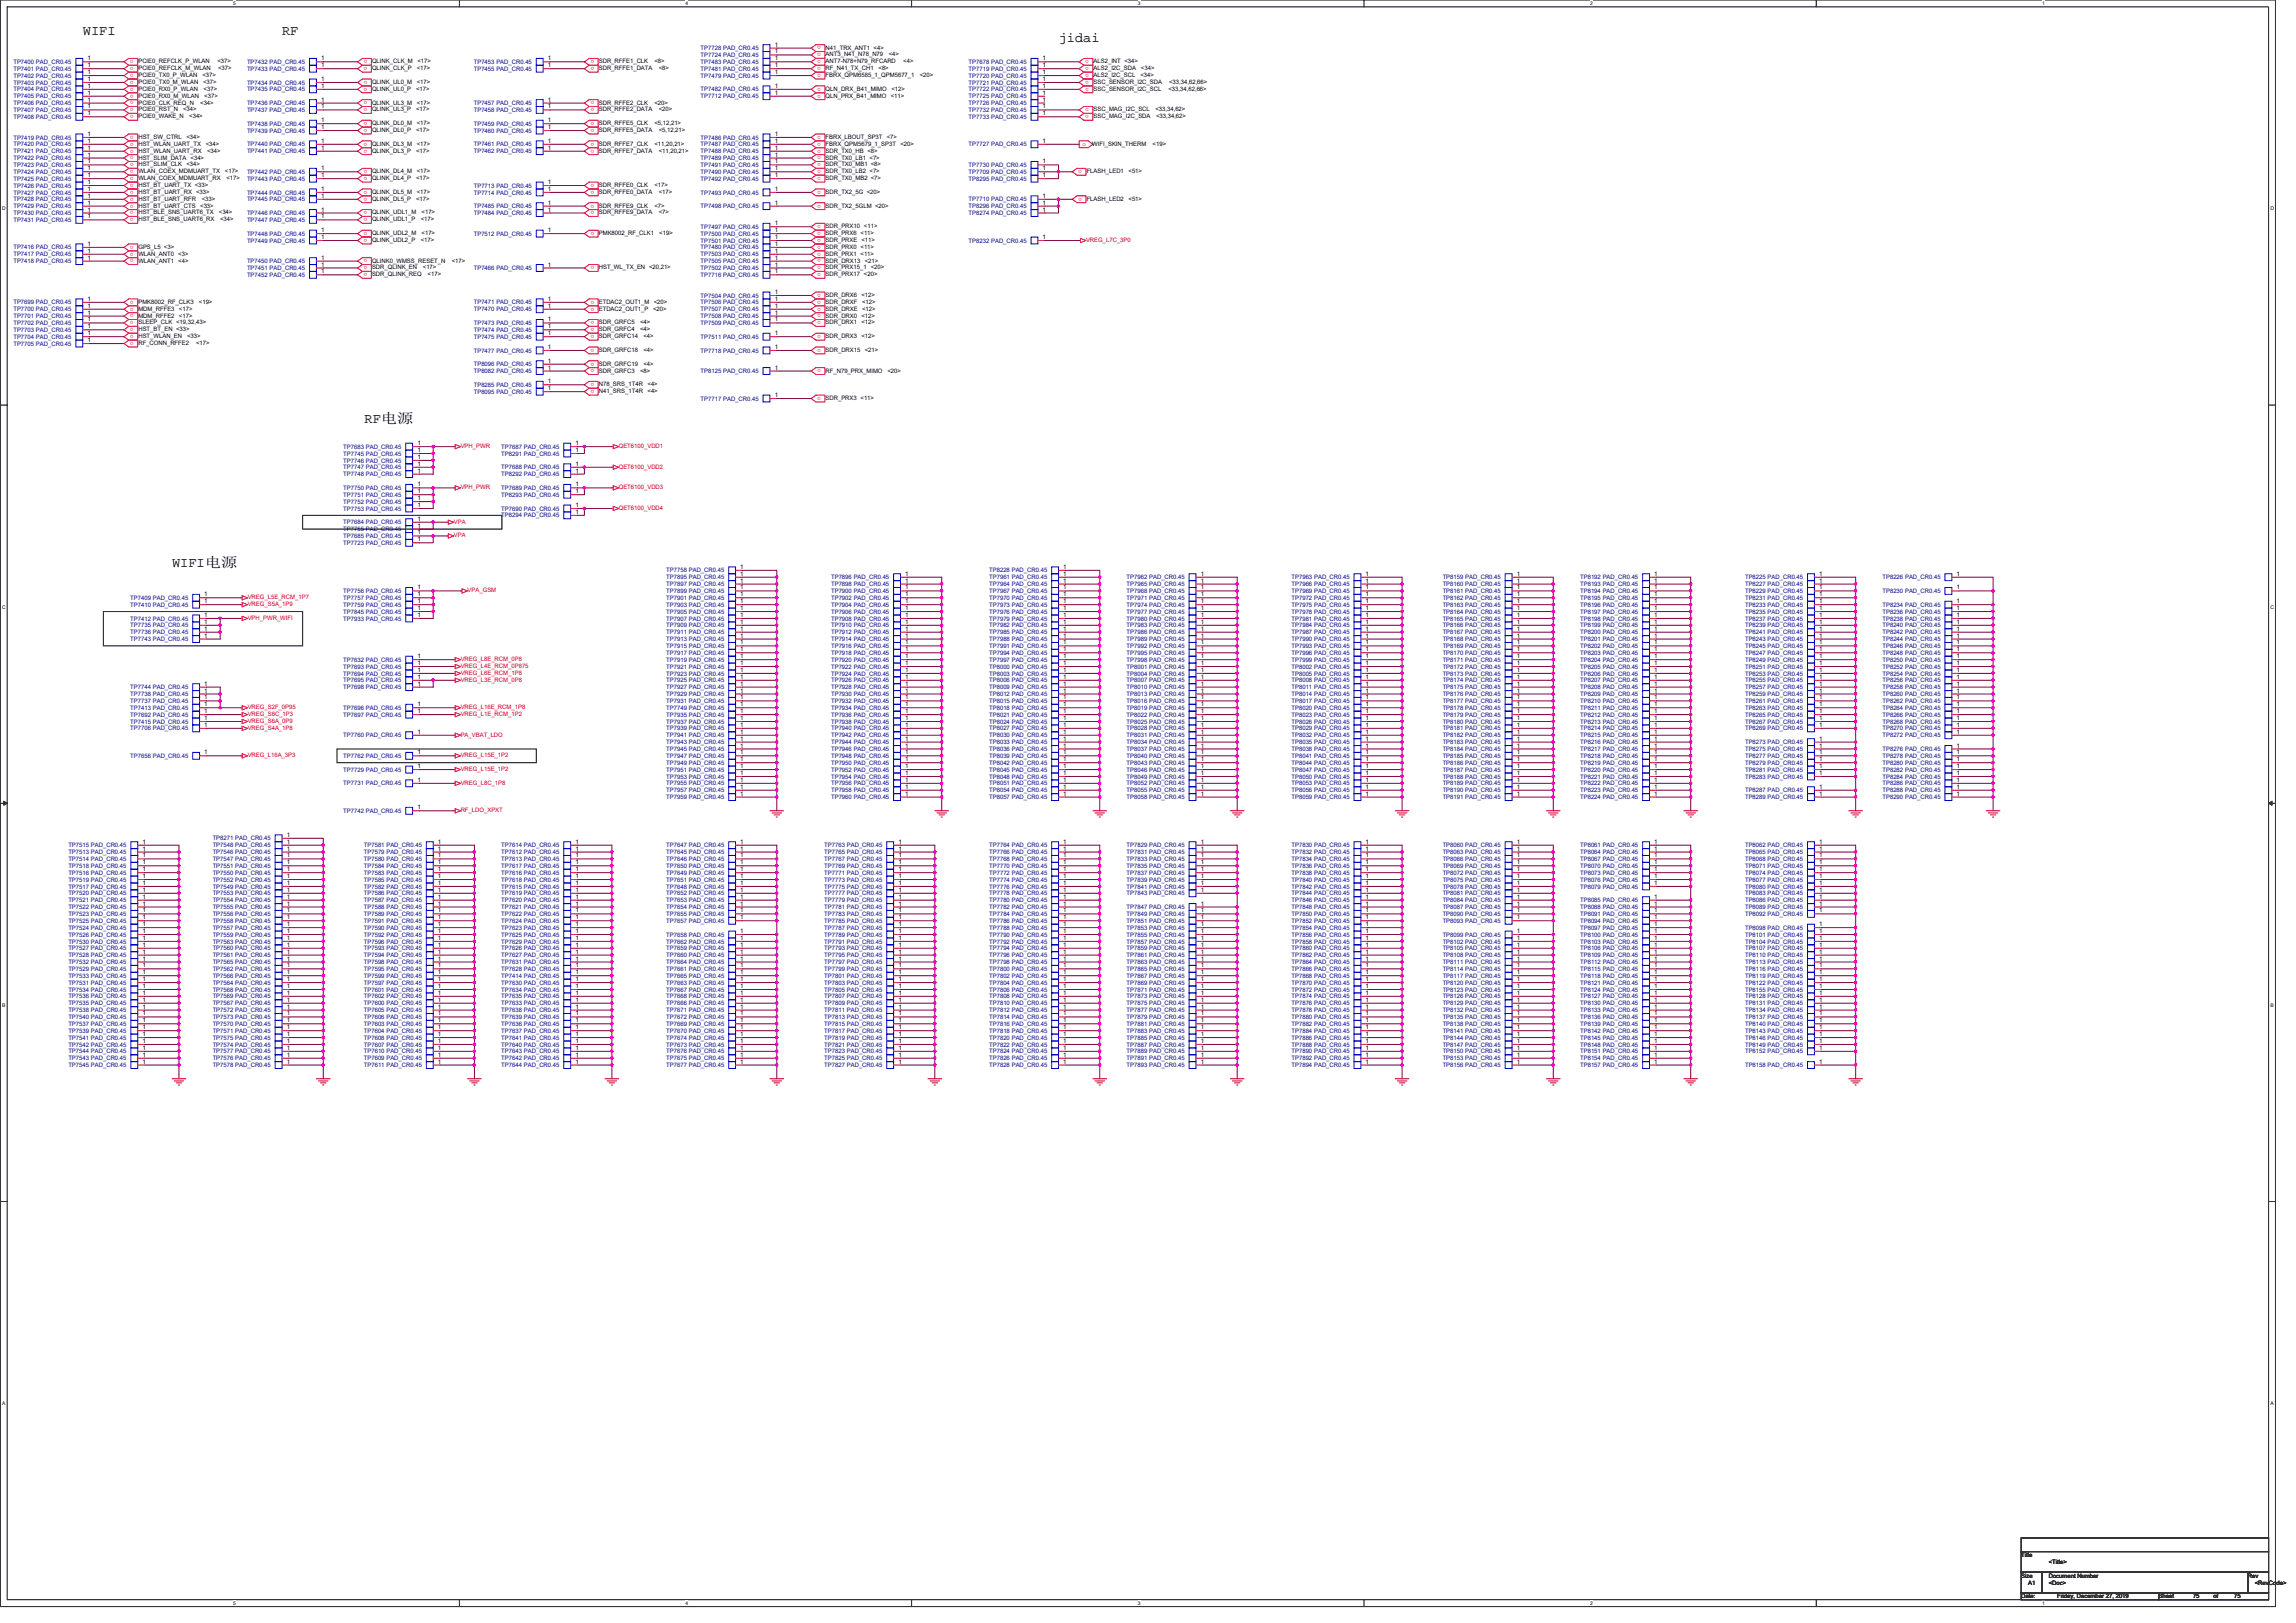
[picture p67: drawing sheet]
<svg xmlns="http://www.w3.org/2000/svg" width="297mm" height="210mm" viewBox="0 0 297 210" stroke-linecap="round" stroke-linejoin="round" font-family="sans-serif">
<defs><g id="words">
<g font-size="1.8">
<text x="10.7" y="4.5">WIFI</text>
<text x="36.5" y="4.5">RF</text>
<text x="136.9" y="5.4">jidai</text>
<text x="47.2" y="54.7">RF电源</text>
<text x="22.3" y="73.4">WIFI电源</text>
</g>
<g font-size=".8" fill="#000080">
<text x="1.7" y="10.1">TP7402 PAD_CR0.45</text>
<text x="1.7" y="11.8">TP7404 PAD_CR0.45</text>
<text x="1.7" y="10.9">TP7403 PAD_CR0.45</text>
<text x="1.7" y="9.2">TP7401 PAD_CR0.45</text>
<text x="1.7" y="8.3">TP7400 PAD_CR0.45</text>
<text x="32" y="8.3">TP7432 PAD_CR0.45</text>
<text x="32" y="11.8">TP7435 PAD_CR0.45</text>
<text x="32" y="10.9">TP7434 PAD_CR0.45</text>
<text x="32" y="9.2">TP7433 PAD_CR0.45</text>
<text x="61.3" y="8.3">TP7453 PAD_CR0.45</text>
<text x="61.3" y="9.2">TP7455 PAD_CR0.45</text>
<text x="90.6" y="8.3">TP7483 PAD_CR0.45</text>
<text x="90.6" y="10.1">TP7479 PAD_CR0.45</text>
<text x="90.6" y="7.4">TP7724 PAD_CR0.45</text>
<text x="90.6" y="9.2">TP7481 PAD_CR0.45</text>
<text x="90.6" y="11.8">TP7482 PAD_CR0.45</text>
<text x="90.6" y="6.5">TP7728 PAD_CR0.45</text>
<text x="125.3" y="10.9">TP7721 PAD_CR0.45</text>
<text x="125.3" y="9.2">TP7719 PAD_CR0.45</text>
<text x="125.3" y="8.3">TP7678 PAD_CR0.45</text>
<text x="125.3" y="10.1">TP7720 PAD_CR0.45</text>
<text x="125.3" y="11.8">TP7722 PAD_CR0.45</text>
<text x="1.7" y="13.6">TP7406 PAD_CR0.45</text>
<text x="1.7" y="15.4">TP7408 PAD_CR0.45</text>
<text x="1.7" y="12.7">TP7405 PAD_CR0.45</text>
<text x="1.7" y="14.5">TP7407 PAD_CR0.45</text>
<text x="32" y="17.2">TP7439 PAD_CR0.45</text>
<text x="32" y="14.5">TP7437 PAD_CR0.45</text>
<text x="32" y="16.3">TP7438 PAD_CR0.45</text>
<text x="32" y="13.6">TP7436 PAD_CR0.45</text>
<text x="61.3" y="17.2">TP7460 PAD_CR0.45</text>
<text x="61.3" y="14.5">TP7458 PAD_CR0.45</text>
<text x="61.3" y="13.6">TP7457 PAD_CR0.45</text>
<text x="61.3" y="16.3">TP7459 PAD_CR0.45</text>
<text x="90.6" y="12.7">TP7712 PAD_CR0.45</text>
<text x="125.3" y="15.4">TP7733 PAD_CR0.45</text>
<text x="125.3" y="12.7">TP7725 PAD_CR0.45</text>
<text x="125.3" y="13.6">TP7726 PAD_CR0.45</text>
<text x="125.3" y="14.5">TP7732 PAD_CR0.45</text>
<text x="1.7" y="23.4">TP7425 PAD_CR0.45</text>
<text x="1.7" y="18.1">TP7419 PAD_CR0.45</text>
<text x="1.7" y="22.5">TP7424 PAD_CR0.45</text>
<text x="1.7" y="21.6">TP7423 PAD_CR0.45</text>
<text x="1.7" y="18.9">TP7420 PAD_CR0.45</text>
<text x="1.7" y="19.8">TP7421 PAD_CR0.45</text>
<text x="1.7" y="20.7">TP7422 PAD_CR0.45</text>
<text x="32" y="18.9">TP7440 PAD_CR0.45</text>
<text x="32" y="19.8">TP7441 PAD_CR0.45</text>
<text x="32" y="22.5">TP7442 PAD_CR0.45</text>
<text x="32" y="23.4">TP7443 PAD_CR0.45</text>
<text x="61.3" y="18.9">TP7461 PAD_CR0.45</text>
<text x="61.3" y="19.8">TP7462 PAD_CR0.45</text>
<text x="90.6" y="19.8">TP7488 PAD_CR0.45</text>
<text x="90.6" y="20.7">TP7489 PAD_CR0.45</text>
<text x="90.6" y="18.1">TP7486 PAD_CR0.45</text>
<text x="90.6" y="22.5">TP7490 PAD_CR0.45</text>
<text x="90.6" y="21.6">TP7491 PAD_CR0.45</text>
<text x="90.6" y="23.4">TP7492 PAD_CR0.45</text>
<text x="90.6" y="18.9">TP7487 PAD_CR0.45</text>
<text x="125.3" y="22.5">TP7709 PAD_CR0.45</text>
<text x="125.3" y="21.6">TP7730 PAD_CR0.45</text>
<text x="125.3" y="23.4">TP8295 PAD_CR0.45</text>
<text x="125.3" y="18.9">TP7727 PAD_CR0.45</text>
<text x="1.7" y="26.1">TP7428 PAD_CR0.45</text>
<text x="1.7" y="27.8">TP7430 PAD_CR0.45</text>
<text x="1.7" y="28.7">TP7431 PAD_CR0.45</text>
<text x="1.7" y="26.9">TP7429 PAD_CR0.45</text>
<text x="1.7" y="25.2">TP7427 PAD_CR0.45</text>
<text x="1.7" y="24.3">TP7426 PAD_CR0.45</text>
<text x="32" y="27.8">TP7446 PAD_CR0.45</text>
<text x="32" y="25.2">TP7444 PAD_CR0.45</text>
<text x="32" y="28.7">TP7447 PAD_CR0.45</text>
<text x="32" y="26.1">TP7445 PAD_CR0.45</text>
<text x="61.3" y="27.8">TP7484 PAD_CR0.45</text>
<text x="61.3" y="25.2">TP7714 PAD_CR0.45</text>
<text x="61.3" y="24.3">TP7713 PAD_CR0.45</text>
<text x="61.3" y="26.9">TP7485 PAD_CR0.45</text>
<text x="90.6" y="25.2">TP7493 PAD_CR0.45</text>
<text x="90.6" y="26.9">TP7498 PAD_CR0.45</text>
<text x="90.6" y="29.6">TP7497 PAD_CR0.45</text>
<text x="125.3" y="26.1">TP7710 PAD_CR0.45</text>
<text x="125.3" y="26.9">TP8296 PAD_CR0.45</text>
<text x="125.3" y="27.8">TP8274 PAD_CR0.45</text>
<text x="1.7" y="33.2">TP7417 PAD_CR0.45</text>
<text x="1.7" y="32.3">TP7416 PAD_CR0.45</text>
<text x="1.7" y="34.1">TP7418 PAD_CR0.45</text>
<text x="32" y="35.8">TP7452 PAD_CR0.45</text>
<text x="32" y="30.5">TP7448 PAD_CR0.45</text>
<text x="32" y="31.4">TP7449 PAD_CR0.45</text>
<text x="32" y="34.9">TP7451 PAD_CR0.45</text>
<text x="32" y="34.1">TP7450 PAD_CR0.45</text>
<text x="61.3" y="30.5">TP7512 PAD_CR0.45</text>
<text x="61.3" y="34.9">TP7466 PAD_CR0.45</text>
<text x="90.6" y="33.2">TP7503 PAD_CR0.45</text>
<text x="90.6" y="31.4">TP7501 PAD_CR0.45</text>
<text x="90.6" y="32.3">TP7480 PAD_CR0.45</text>
<text x="90.6" y="34.9">TP7502 PAD_CR0.45</text>
<text x="90.6" y="30.5">TP7500 PAD_CR0.45</text>
<text x="90.6" y="35.8">TP7716 PAD_CR0.45</text>
<text x="90.6" y="34.1">TP7505 PAD_CR0.45</text>
<text x="125.3" y="31.4">TP8232 PAD_CR0.45</text>
<text x="1.7" y="40.3">TP7700 PAD_CR0.45</text>
<text x="1.7" y="41.2">TP7701 PAD_CR0.45</text>
<text x="1.7" y="39.4">TP7699 PAD_CR0.45</text>
<text x="61.3" y="39.4">TP7471 PAD_CR0.45</text>
<text x="61.3" y="40.3">TP7470 PAD_CR0.45</text>
<text x="90.6" y="41.2">TP7508 PAD_CR0.45</text>
<text x="90.6" y="40.3">TP7507 PAD_CR0.45</text>
<text x="90.6" y="39.4">TP7506 PAD_CR0.45</text>
<text x="90.6" y="38.5">TP7504 PAD_CR0.45</text>
<text x="1.7" y="42.1">TP7702 PAD_CR0.45</text>
<text x="1.7" y="42.9">TP7703 PAD_CR0.45</text>
<text x="1.7" y="44.7">TP7705 PAD_CR0.45</text>
<text x="1.7" y="43.8">TP7704 PAD_CR0.45</text>
<text x="61.3" y="45.6">TP7477 PAD_CR0.45</text>
<text x="61.3" y="43.8">TP7475 PAD_CR0.45</text>
<text x="61.3" y="47.4">TP8096 PAD_CR0.45</text>
<text x="61.3" y="42.1">TP7473 PAD_CR0.45</text>
<text x="61.3" y="42.9">TP7474 PAD_CR0.45</text>
<text x="90.6" y="42.1">TP7509 PAD_CR0.45</text>
<text x="90.6" y="45.6">TP7718 PAD_CR0.45</text>
<text x="90.6" y="43.8">TP7511 PAD_CR0.45</text>
<text x="61.3" y="50.9">TP8095 PAD_CR0.45</text>
<text x="61.3" y="48.3">TP8082 PAD_CR0.45</text>
<text x="61.3" y="50.1">TP8285 PAD_CR0.45</text>
<text x="90.6" y="48.3">TP8125 PAD_CR0.45</text>
<text x="90.6" y="51.8">TP7717 PAD_CR0.45</text>
<text x="44.4" y="59.8">TP7746 PAD_CR0.45</text>
<text x="44.4" y="58.9">TP7745 PAD_CR0.45</text>
<text x="44.4" y="58.1">TP7683 PAD_CR0.45</text>
<text x="64.9" y="58.9">TP8291 PAD_CR0.45</text>
<text x="64.9" y="58.1">TP7687 PAD_CR0.45</text>
<text x="44.4" y="61.6">TP7748 PAD_CR0.45</text>
<text x="44.4" y="64.3">TP7751 PAD_CR0.45</text>
<text x="44.4" y="60.7">TP7747 PAD_CR0.45</text>
<text x="44.4" y="65.2">TP7752 PAD_CR0.45</text>
<text x="44.4" y="63.4">TP7750 PAD_CR0.45</text>
<text x="64.9" y="63.4">TP7689 PAD_CR0.45</text>
<text x="64.9" y="61.6">TP8292 PAD_CR0.45</text>
<text x="64.9" y="64.3">TP8293 PAD_CR0.45</text>
<text x="64.9" y="60.7">TP7688 PAD_CR0.45</text>
<text x="44.4" y="66.1">TP7753 PAD_CR0.45</text>
<text x="44.4" y="70.5">TP7723 PAD_CR0.45</text>
<text x="44.4" y="69.6">TP7685 PAD_CR0.45</text>
<text x="44.4" y="67.8">TP7684 PAD_CR0.45</text>
<text x="44.4" y="68.7">TP7755 PAD_CR0.45</text>
<text x="64.9" y="66.1">TP7690 PAD_CR0.45</text>
<text x="64.9" y="67">TP8294 PAD_CR0.45</text>
<text x="16.8" y="77.6">TP7409 PAD_CR0.45</text>
<text x="44.4" y="76.7">TP7756 PAD_CR0.45</text>
<text x="44.4" y="77.6">TP7757 PAD_CR0.45</text>
<text x="86.2" y="74.1">TP7758 PAD_CR0.45</text>
<text x="86.2" y="75.8">TP7897 PAD_CR0.45</text>
<text x="86.2" y="75">TP7895 PAD_CR0.45</text>
<text x="86.2" y="77.6">TP7901 PAD_CR0.45</text>
<text x="86.2" y="76.7">TP7899 PAD_CR0.45</text>
<text x="107.5" y="76.7">TP7900 PAD_CR0.45</text>
<text x="107.5" y="75.8">TP7898 PAD_CR0.45</text>
<text x="107.5" y="75">TP7896 PAD_CR0.45</text>
<text x="107.5" y="77.6">TP7902 PAD_CR0.45</text>
<text x="128" y="75">TP7961 PAD_CR0.45</text>
<text x="128" y="76.7">TP7967 PAD_CR0.45</text>
<text x="128" y="74.1">TP8228 PAD_CR0.45</text>
<text x="128" y="75.8">TP7964 PAD_CR0.45</text>
<text x="128" y="77.6">TP7970 PAD_CR0.45</text>
<text x="145.8" y="75">TP7962 PAD_CR0.45</text>
<text x="145.8" y="76.7">TP7968 PAD_CR0.45</text>
<text x="145.8" y="75.8">TP7965 PAD_CR0.45</text>
<text x="145.8" y="77.6">TP7971 PAD_CR0.45</text>
<text x="167.1" y="75">TP7963 PAD_CR0.45</text>
<text x="167.1" y="77.6">TP7972 PAD_CR0.45</text>
<text x="167.1" y="75.8">TP7966 PAD_CR0.45</text>
<text x="167.1" y="76.7">TP7969 PAD_CR0.45</text>
<text x="186.6" y="75.8">TP8160 PAD_CR0.45</text>
<text x="186.6" y="76.7">TP8161 PAD_CR0.45</text>
<text x="186.6" y="77.6">TP8162 PAD_CR0.45</text>
<text x="186.6" y="75">TP8159 PAD_CR0.45</text>
<text x="204.4" y="77.6">TP8195 PAD_CR0.45</text>
<text x="204.4" y="76.7">TP8194 PAD_CR0.45</text>
<text x="204.4" y="75.8">TP8193 PAD_CR0.45</text>
<text x="204.4" y="75">TP8192 PAD_CR0.45</text>
<text x="225.8" y="75.8">TP8227 PAD_CR0.45</text>
<text x="225.8" y="76.7">TP8229 PAD_CR0.45</text>
<text x="225.8" y="77.6">TP8231 PAD_CR0.45</text>
<text x="225.8" y="75">TP8225 PAD_CR0.45</text>
<text x="243.5" y="75">TP8226 PAD_CR0.45</text>
<text x="243.5" y="76.7">TP8230 PAD_CR0.45</text>
<text x="16.8" y="83">TP7743 PAD_CR0.45</text>
<text x="16.8" y="80.3">TP7412 PAD_CR0.45</text>
<text x="16.8" y="81.2">TP7735 PAD_CR0.45</text>
<text x="16.8" y="78.5">TP7410 PAD_CR0.45</text>
<text x="16.8" y="82.1">TP7736 PAD_CR0.45</text>
<text x="44.4" y="78.5">TP7759 PAD_CR0.45</text>
<text x="44.4" y="80.3">TP7933 PAD_CR0.45</text>
<text x="44.4" y="79.4">TP7845 PAD_CR0.45</text>
<text x="86.2" y="81.2">TP7909 PAD_CR0.45</text>
<text x="86.2" y="82.1">TP7911 PAD_CR0.45</text>
<text x="86.2" y="83">TP7913 PAD_CR0.45</text>
<text x="86.2" y="83.8">TP7915 PAD_CR0.45</text>
<text x="86.2" y="79.4">TP7905 PAD_CR0.45</text>
<text x="86.2" y="78.5">TP7903 PAD_CR0.45</text>
<text x="86.2" y="80.3">TP7907 PAD_CR0.45</text>
<text x="107.5" y="83.8">TP7916 PAD_CR0.45</text>
<text x="107.5" y="80.3">TP7908 PAD_CR0.45</text>
<text x="107.5" y="78.5">TP7904 PAD_CR0.45</text>
<text x="107.5" y="79.4">TP7906 PAD_CR0.45</text>
<text x="107.5" y="81.2">TP7910 PAD_CR0.45</text>
<text x="107.5" y="82.1">TP7912 PAD_CR0.45</text>
<text x="107.5" y="83">TP7914 PAD_CR0.45</text>
<text x="128" y="83.8">TP7991 PAD_CR0.45</text>
<text x="128" y="82.1">TP7985 PAD_CR0.45</text>
<text x="128" y="78.5">TP7973 PAD_CR0.45</text>
<text x="128" y="80.3">TP7979 PAD_CR0.45</text>
<text x="128" y="81.2">TP7982 PAD_CR0.45</text>
<text x="128" y="83">TP7988 PAD_CR0.45</text>
<text x="128" y="79.4">TP7976 PAD_CR0.45</text>
<text x="145.8" y="82.1">TP7986 PAD_CR0.45</text>
<text x="145.8" y="79.4">TP7977 PAD_CR0.45</text>
<text x="145.8" y="81.2">TP7983 PAD_CR0.45</text>
<text x="145.8" y="78.5">TP7974 PAD_CR0.45</text>
<text x="145.8" y="80.3">TP7980 PAD_CR0.45</text>
<text x="145.8" y="83">TP7989 PAD_CR0.45</text>
<text x="145.8" y="83.8">TP7992 PAD_CR0.45</text>
<text x="167.1" y="80.3">TP7981 PAD_CR0.45</text>
<text x="167.1" y="78.5">TP7975 PAD_CR0.45</text>
<text x="167.1" y="83.8">TP7993 PAD_CR0.45</text>
<text x="167.1" y="83">TP7990 PAD_CR0.45</text>
<text x="167.1" y="81.2">TP7984 PAD_CR0.45</text>
<text x="167.1" y="82.1">TP7987 PAD_CR0.45</text>
<text x="167.1" y="79.4">TP7978 PAD_CR0.45</text>
<text x="186.6" y="81.2">TP8166 PAD_CR0.45</text>
<text x="186.6" y="78.5">TP8163 PAD_CR0.45</text>
<text x="186.6" y="80.3">TP8165 PAD_CR0.45</text>
<text x="186.6" y="83">TP8168 PAD_CR0.45</text>
<text x="186.6" y="82.1">TP8167 PAD_CR0.45</text>
<text x="186.6" y="83.8">TP8169 PAD_CR0.45</text>
<text x="186.6" y="79.4">TP8164 PAD_CR0.45</text>
<text x="204.4" y="79.4">TP8197 PAD_CR0.45</text>
<text x="204.4" y="83">TP8201 PAD_CR0.45</text>
<text x="204.4" y="81.2">TP8199 PAD_CR0.45</text>
<text x="204.4" y="78.5">TP8196 PAD_CR0.45</text>
<text x="204.4" y="82.1">TP8200 PAD_CR0.45</text>
<text x="204.4" y="83.8">TP8202 PAD_CR0.45</text>
<text x="204.4" y="80.3">TP8198 PAD_CR0.45</text>
<text x="225.8" y="82.1">TP8241 PAD_CR0.45</text>
<text x="225.8" y="78.5">TP8233 PAD_CR0.45</text>
<text x="225.8" y="83">TP8243 PAD_CR0.45</text>
<text x="225.8" y="79.4">TP8235 PAD_CR0.45</text>
<text x="225.8" y="81.2">TP8239 PAD_CR0.45</text>
<text x="225.8" y="83.8">TP8245 PAD_CR0.45</text>
<text x="225.8" y="80.3">TP8237 PAD_CR0.45</text>
<text x="243.5" y="83.8">TP8246 PAD_CR0.45</text>
<text x="243.5" y="79.4">TP8236 PAD_CR0.45</text>
<text x="243.5" y="82.1">TP8242 PAD_CR0.45</text>
<text x="243.5" y="80.3">TP8238 PAD_CR0.45</text>
<text x="243.5" y="81.2">TP8240 PAD_CR0.45</text>
<text x="243.5" y="83">TP8244 PAD_CR0.45</text>
<text x="243.5" y="78.5">TP8234 PAD_CR0.45</text>
<text x="16.8" y="89.2">TP7744 PAD_CR0.45</text>
<text x="44.4" y="88.3">TP7695 PAD_CR0.45</text>
<text x="44.4" y="86.5">TP7693 PAD_CR0.45</text>
<text x="44.4" y="89.2">TP7698 PAD_CR0.45</text>
<text x="44.4" y="85.6">TP7632 PAD_CR0.45</text>
<text x="44.4" y="87.4">TP7694 PAD_CR0.45</text>
<text x="86.2" y="87.4">TP7923 PAD_CR0.45</text>
<text x="86.2" y="89.2">TP7927 PAD_CR0.45</text>
<text x="86.2" y="88.3">TP7925 PAD_CR0.45</text>
<text x="86.2" y="85.6">TP7919 PAD_CR0.45</text>
<text x="86.2" y="84.7">TP7917 PAD_CR0.45</text>
<text x="86.2" y="86.5">TP7921 PAD_CR0.45</text>
<text x="107.5" y="86.5">TP7922 PAD_CR0.45</text>
<text x="107.5" y="84.7">TP7918 PAD_CR0.45</text>
<text x="107.5" y="85.6">TP7920 PAD_CR0.45</text>
<text x="107.5" y="89.2">TP7928 PAD_CR0.45</text>
<text x="107.5" y="87.4">TP7924 PAD_CR0.45</text>
<text x="107.5" y="88.3">TP7926 PAD_CR0.45</text>
<text x="128" y="86.5">TP8000 PAD_CR0.45</text>
<text x="128" y="88.3">TP8006 PAD_CR0.45</text>
<text x="128" y="85.6">TP7997 PAD_CR0.45</text>
<text x="128" y="89.2">TP8009 PAD_CR0.45</text>
<text x="128" y="84.7">TP7994 PAD_CR0.45</text>
<text x="128" y="87.4">TP8003 PAD_CR0.45</text>
<text x="145.8" y="87.4">TP8004 PAD_CR0.45</text>
<text x="145.8" y="88.3">TP8007 PAD_CR0.45</text>
<text x="145.8" y="89.2">TP8010 PAD_CR0.45</text>
<text x="145.8" y="84.7">TP7995 PAD_CR0.45</text>
<text x="145.8" y="85.6">TP7998 PAD_CR0.45</text>
<text x="145.8" y="86.5">TP8001 PAD_CR0.45</text>
<text x="167.1" y="87.4">TP8005 PAD_CR0.45</text>
<text x="167.1" y="84.7">TP7996 PAD_CR0.45</text>
<text x="167.1" y="89.2">TP8011 PAD_CR0.45</text>
<text x="167.1" y="88.3">TP8008 PAD_CR0.45</text>
<text x="167.1" y="86.5">TP8002 PAD_CR0.45</text>
<text x="167.1" y="85.6">TP7999 PAD_CR0.45</text>
<text x="186.6" y="85.6">TP8171 PAD_CR0.45</text>
<text x="186.6" y="84.7">TP8170 PAD_CR0.45</text>
<text x="186.6" y="89.2">TP8175 PAD_CR0.45</text>
<text x="186.6" y="86.5">TP8172 PAD_CR0.45</text>
<text x="186.6" y="88.3">TP8174 PAD_CR0.45</text>
<text x="186.6" y="87.4">TP8173 PAD_CR0.45</text>
<text x="204.4" y="89.2">TP8208 PAD_CR0.45</text>
<text x="204.4" y="85.6">TP8204 PAD_CR0.45</text>
<text x="204.4" y="87.4">TP8206 PAD_CR0.45</text>
<text x="204.4" y="86.5">TP8205 PAD_CR0.45</text>
<text x="204.4" y="88.3">TP8207 PAD_CR0.45</text>
<text x="204.4" y="84.7">TP8203 PAD_CR0.45</text>
<text x="225.8" y="88.3">TP8255 PAD_CR0.45</text>
<text x="225.8" y="89.2">TP8257 PAD_CR0.45</text>
<text x="225.8" y="85.6">TP8249 PAD_CR0.45</text>
<text x="225.8" y="86.5">TP8251 PAD_CR0.45</text>
<text x="225.8" y="84.7">TP8247 PAD_CR0.45</text>
<text x="225.8" y="87.4">TP8253 PAD_CR0.45</text>
<text x="243.5" y="85.6">TP8250 PAD_CR0.45</text>
<text x="243.5" y="86.5">TP8252 PAD_CR0.45</text>
<text x="243.5" y="88.3">TP8256 PAD_CR0.45</text>
<text x="243.5" y="87.4">TP8254 PAD_CR0.45</text>
<text x="243.5" y="89.2">TP8258 PAD_CR0.45</text>
<text x="243.5" y="84.7">TP8248 PAD_CR0.45</text>
<text x="16.8" y="91">TP7737 PAD_CR0.45</text>
<text x="16.8" y="90.1">TP7738 PAD_CR0.45</text>
<text x="16.8" y="93.6">TP7415 PAD_CR0.45</text>
<text x="16.8" y="94.5">TP7706 PAD_CR0.45</text>
<text x="16.8" y="92.7">TP7692 PAD_CR0.45</text>
<text x="16.8" y="91.8">TP7413 PAD_CR0.45</text>
<text x="44.4" y="91.8">TP7696 PAD_CR0.45</text>
<text x="44.4" y="95.4">TP7760 PAD_CR0.45</text>
<text x="44.4" y="92.7">TP7697 PAD_CR0.45</text>
<text x="86.2" y="93.6">TP7937 PAD_CR0.45</text>
<text x="86.2" y="91.8">TP7749 PAD_CR0.45</text>
<text x="86.2" y="90.1">TP7929 PAD_CR0.45</text>
<text x="86.2" y="95.4">TP7941 PAD_CR0.45</text>
<text x="86.2" y="91">TP7931 PAD_CR0.45</text>
<text x="86.2" y="94.5">TP7939 PAD_CR0.45</text>
<text x="86.2" y="92.7">TP7935 PAD_CR0.45</text>
<text x="107.5" y="91">TP7932 PAD_CR0.45</text>
<text x="107.5" y="92.7">TP7936 PAD_CR0.45</text>
<text x="107.5" y="95.4">TP7942 PAD_CR0.45</text>
<text x="107.5" y="91.8">TP7934 PAD_CR0.45</text>
<text x="107.5" y="93.6">TP7938 PAD_CR0.45</text>
<text x="107.5" y="94.5">TP7940 PAD_CR0.45</text>
<text x="107.5" y="90.1">TP7930 PAD_CR0.45</text>
<text x="128" y="91.8">TP8018 PAD_CR0.45</text>
<text x="128" y="95.4">TP8030 PAD_CR0.45</text>
<text x="128" y="91">TP8015 PAD_CR0.45</text>
<text x="128" y="93.6">TP8024 PAD_CR0.45</text>
<text x="128" y="94.5">TP8027 PAD_CR0.45</text>
<text x="128" y="90.1">TP8012 PAD_CR0.45</text>
<text x="128" y="92.7">TP8021 PAD_CR0.45</text>
<text x="145.8" y="94.5">TP8028 PAD_CR0.45</text>
<text x="145.8" y="93.6">TP8025 PAD_CR0.45</text>
<text x="145.8" y="91">TP8016 PAD_CR0.45</text>
<text x="145.8" y="92.7">TP8022 PAD_CR0.45</text>
<text x="145.8" y="90.1">TP8013 PAD_CR0.45</text>
<text x="145.8" y="95.4">TP8031 PAD_CR0.45</text>
<text x="145.8" y="91.8">TP8019 PAD_CR0.45</text>
<text x="167.1" y="95.4">TP8032 PAD_CR0.45</text>
<text x="167.1" y="93.6">TP8026 PAD_CR0.45</text>
<text x="167.1" y="90.1">TP8014 PAD_CR0.45</text>
<text x="167.1" y="91.8">TP8020 PAD_CR0.45</text>
<text x="167.1" y="94.5">TP8029 PAD_CR0.45</text>
<text x="167.1" y="91">TP8017 PAD_CR0.45</text>
<text x="167.1" y="92.7">TP8023 PAD_CR0.45</text>
<text x="186.6" y="91.8">TP8178 PAD_CR0.45</text>
<text x="186.6" y="95.4">TP8182 PAD_CR0.45</text>
<text x="186.6" y="93.6">TP8180 PAD_CR0.45</text>
<text x="186.6" y="90.1">TP8176 PAD_CR0.45</text>
<text x="186.6" y="92.7">TP8179 PAD_CR0.45</text>
<text x="186.6" y="94.5">TP8181 PAD_CR0.45</text>
<text x="186.6" y="91">TP8177 PAD_CR0.45</text>
<text x="204.4" y="95.4">TP8215 PAD_CR0.45</text>
<text x="204.4" y="91">TP8210 PAD_CR0.45</text>
<text x="204.4" y="92.7">TP8212 PAD_CR0.45</text>
<text x="204.4" y="94.5">TP8214 PAD_CR0.45</text>
<text x="204.4" y="90.1">TP8209 PAD_CR0.45</text>
<text x="204.4" y="91.8">TP8211 PAD_CR0.45</text>
<text x="204.4" y="93.6">TP8213 PAD_CR0.45</text>
<text x="225.8" y="94.5">TP8269 PAD_CR0.45</text>
<text x="225.8" y="91">TP8261 PAD_CR0.45</text>
<text x="225.8" y="92.7">TP8265 PAD_CR0.45</text>
<text x="225.8" y="93.6">TP8267 PAD_CR0.45</text>
<text x="225.8" y="91.8">TP8263 PAD_CR0.45</text>
<text x="225.8" y="90.1">TP8259 PAD_CR0.45</text>
<text x="243.5" y="93.6">TP8268 PAD_CR0.45</text>
<text x="243.5" y="91.8">TP8264 PAD_CR0.45</text>
<text x="243.5" y="92.7">TP8266 PAD_CR0.45</text>
<text x="243.5" y="94.5">TP8270 PAD_CR0.45</text>
<text x="243.5" y="91">TP8262 PAD_CR0.45</text>
<text x="243.5" y="95.4">TP8272 PAD_CR0.45</text>
<text x="243.5" y="90.1">TP8260 PAD_CR0.45</text>
<text x="16.8" y="98.1">TP7656 PAD_CR0.45</text>
<text x="44.4" y="99.8">TP7729 PAD_CR0.45</text>
<text x="44.4" y="101.6">TP7731 PAD_CR0.45</text>
<text x="44.4" y="98.1">TP7762 PAD_CR0.45</text>
<text x="86.2" y="101.6">TP7955 PAD_CR0.45</text>
<text x="86.2" y="99.8">TP7951 PAD_CR0.45</text>
<text x="86.2" y="97.2">TP7945 PAD_CR0.45</text>
<text x="86.2" y="98.1">TP7947 PAD_CR0.45</text>
<text x="86.2" y="96.3">TP7943 PAD_CR0.45</text>
<text x="86.2" y="99">TP7949 PAD_CR0.45</text>
<text x="86.2" y="100.7">TP7953 PAD_CR0.45</text>
<text x="107.5" y="96.3">TP7944 PAD_CR0.45</text>
<text x="107.5" y="98.1">TP7948 PAD_CR0.45</text>
<text x="107.5" y="97.2">TP7946 PAD_CR0.45</text>
<text x="107.5" y="99">TP7950 PAD_CR0.45</text>
<text x="107.5" y="101.6">TP7956 PAD_CR0.45</text>
<text x="107.5" y="99.8">TP7952 PAD_CR0.45</text>
<text x="107.5" y="100.7">TP7954 PAD_CR0.45</text>
<text x="128" y="96.3">TP8033 PAD_CR0.45</text>
<text x="128" y="98.1">TP8039 PAD_CR0.45</text>
<text x="128" y="101.6">TP8051 PAD_CR0.45</text>
<text x="128" y="100.7">TP8048 PAD_CR0.45</text>
<text x="128" y="99.8">TP8045 PAD_CR0.45</text>
<text x="128" y="97.2">TP8036 PAD_CR0.45</text>
<text x="128" y="99">TP8042 PAD_CR0.45</text>
<text x="145.8" y="99.8">TP8046 PAD_CR0.45</text>
<text x="145.8" y="101.6">TP8052 PAD_CR0.45</text>
<text x="145.8" y="97.2">TP8037 PAD_CR0.45</text>
<text x="145.8" y="96.3">TP8034 PAD_CR0.45</text>
<text x="145.8" y="99">TP8043 PAD_CR0.45</text>
<text x="145.8" y="100.7">TP8049 PAD_CR0.45</text>
<text x="145.8" y="98.1">TP8040 PAD_CR0.45</text>
<text x="167.1" y="98.1">TP8041 PAD_CR0.45</text>
<text x="167.1" y="99">TP8044 PAD_CR0.45</text>
<text x="167.1" y="101.6">TP8053 PAD_CR0.45</text>
<text x="167.1" y="96.3">TP8035 PAD_CR0.45</text>
<text x="167.1" y="97.2">TP8038 PAD_CR0.45</text>
<text x="167.1" y="100.7">TP8050 PAD_CR0.45</text>
<text x="167.1" y="99.8">TP8047 PAD_CR0.45</text>
<text x="186.6" y="96.3">TP8183 PAD_CR0.45</text>
<text x="186.6" y="101.6">TP8189 PAD_CR0.45</text>
<text x="186.6" y="98.1">TP8185 PAD_CR0.45</text>
<text x="186.6" y="97.2">TP8184 PAD_CR0.45</text>
<text x="186.6" y="99">TP8186 PAD_CR0.45</text>
<text x="186.6" y="100.7">TP8188 PAD_CR0.45</text>
<text x="186.6" y="99.8">TP8187 PAD_CR0.45</text>
<text x="204.4" y="101.6">TP8222 PAD_CR0.45</text>
<text x="204.4" y="97.2">TP8217 PAD_CR0.45</text>
<text x="204.4" y="99">TP8219 PAD_CR0.45</text>
<text x="204.4" y="99.8">TP8220 PAD_CR0.45</text>
<text x="204.4" y="96.3">TP8216 PAD_CR0.45</text>
<text x="204.4" y="100.7">TP8221 PAD_CR0.45</text>
<text x="204.4" y="98.1">TP8218 PAD_CR0.45</text>
<text x="225.8" y="96.3">TP8273 PAD_CR0.45</text>
<text x="225.8" y="99">TP8279 PAD_CR0.45</text>
<text x="225.8" y="97.2">TP8275 PAD_CR0.45</text>
<text x="225.8" y="98.1">TP8277 PAD_CR0.45</text>
<text x="225.8" y="100.7">TP8283 PAD_CR0.45</text>
<text x="225.8" y="99.8">TP8281 PAD_CR0.45</text>
<text x="243.5" y="98.1">TP8278 PAD_CR0.45</text>
<text x="243.5" y="99.8">TP8282 PAD_CR0.45</text>
<text x="243.5" y="99">TP8280 PAD_CR0.45</text>
<text x="243.5" y="101.6">TP8286 PAD_CR0.45</text>
<text x="243.5" y="97.2">TP8276 PAD_CR0.45</text>
<text x="243.5" y="100.7">TP8284 PAD_CR0.45</text>
<text x="44.4" y="105.2">TP7742 PAD_CR0.45</text>
<text x="86.2" y="103.4">TP7959 PAD_CR0.45</text>
<text x="86.2" y="102.5">TP7957 PAD_CR0.45</text>
<text x="107.5" y="103.4">TP7960 PAD_CR0.45</text>
<text x="107.5" y="102.5">TP7958 PAD_CR0.45</text>
<text x="128" y="103.4">TP8057 PAD_CR0.45</text>
<text x="128" y="102.5">TP8054 PAD_CR0.45</text>
<text x="145.8" y="103.4">TP8058 PAD_CR0.45</text>
<text x="145.8" y="102.5">TP8055 PAD_CR0.45</text>
<text x="167.1" y="102.5">TP8056 PAD_CR0.45</text>
<text x="167.1" y="103.4">TP8059 PAD_CR0.45</text>
<text x="186.6" y="102.5">TP8190 PAD_CR0.45</text>
<text x="186.6" y="103.4">TP8191 PAD_CR0.45</text>
<text x="204.4" y="102.5">TP8223 PAD_CR0.45</text>
<text x="204.4" y="103.4">TP8224 PAD_CR0.45</text>
<text x="225.8" y="103.4">TP8289 PAD_CR0.45</text>
<text x="225.8" y="102.5">TP8287 PAD_CR0.45</text>
<text x="243.5" y="103.4">TP8290 PAD_CR0.45</text>
<text x="243.5" y="102.5">TP8288 PAD_CR0.45</text>
<text x="8.8" y="111.4">TP7514 PAD_CR0.45</text>
<text x="8.8" y="112.3">TP7518 PAD_CR0.45</text>
<text x="8.8" y="110.5">TP7513 PAD_CR0.45</text>
<text x="8.8" y="113.2">TP7516 PAD_CR0.45</text>
<text x="8.8" y="109.6">TP7515 PAD_CR0.45</text>
<text x="27.5" y="111.4">TP7547 PAD_CR0.45</text>
<text x="27.5" y="110.5">TP7546 PAD_CR0.45</text>
<text x="27.5" y="113.2">TP7550 PAD_CR0.45</text>
<text x="27.5" y="112.3">TP7551 PAD_CR0.45</text>
<text x="27.5" y="109.6">TP7548 PAD_CR0.45</text>
<text x="27.5" y="108.7">TP8271 PAD_CR0.45</text>
<text x="47.1" y="110.5">TP7579 PAD_CR0.45</text>
<text x="47.1" y="111.4">TP7580 PAD_CR0.45</text>
<text x="47.1" y="112.3">TP7584 PAD_CR0.45</text>
<text x="47.1" y="113.2">TP7583 PAD_CR0.45</text>
<text x="47.1" y="109.6">TP7581 PAD_CR0.45</text>
<text x="64.9" y="111.4">TP7613 PAD_CR0.45</text>
<text x="64.9" y="112.3">TP7617 PAD_CR0.45</text>
<text x="64.9" y="110.5">TP7612 PAD_CR0.45</text>
<text x="64.9" y="113.2">TP7616 PAD_CR0.45</text>
<text x="64.9" y="109.6">TP7614 PAD_CR0.45</text>
<text x="86.2" y="111.4">TP7646 PAD_CR0.45</text>
<text x="86.2" y="110.5">TP7645 PAD_CR0.45</text>
<text x="86.2" y="112.3">TP7650 PAD_CR0.45</text>
<text x="86.2" y="109.6">TP7647 PAD_CR0.45</text>
<text x="86.2" y="113.2">TP7649 PAD_CR0.45</text>
<text x="106.6" y="109.6">TP7763 PAD_CR0.45</text>
<text x="106.6" y="110.5">TP7765 PAD_CR0.45</text>
<text x="106.6" y="113.2">TP7771 PAD_CR0.45</text>
<text x="106.6" y="112.3">TP7769 PAD_CR0.45</text>
<text x="106.6" y="111.4">TP7767 PAD_CR0.45</text>
<text x="128" y="112.3">TP7770 PAD_CR0.45</text>
<text x="128" y="110.5">TP7766 PAD_CR0.45</text>
<text x="128" y="111.4">TP7768 PAD_CR0.45</text>
<text x="128" y="109.6">TP7764 PAD_CR0.45</text>
<text x="128" y="113.2">TP7772 PAD_CR0.45</text>
<text x="145.8" y="113.2">TP7837 PAD_CR0.45</text>
<text x="145.8" y="109.6">TP7829 PAD_CR0.45</text>
<text x="145.8" y="110.5">TP7831 PAD_CR0.45</text>
<text x="145.8" y="112.3">TP7835 PAD_CR0.45</text>
<text x="145.8" y="111.4">TP7833 PAD_CR0.45</text>
<text x="167.1" y="111.4">TP7834 PAD_CR0.45</text>
<text x="167.1" y="113.2">TP7838 PAD_CR0.45</text>
<text x="167.1" y="112.3">TP7836 PAD_CR0.45</text>
<text x="167.1" y="110.5">TP7832 PAD_CR0.45</text>
<text x="167.1" y="109.6">TP7830 PAD_CR0.45</text>
<text x="186.6" y="113.2">TP8072 PAD_CR0.45</text>
<text x="186.6" y="112.3">TP8069 PAD_CR0.45</text>
<text x="186.6" y="111.4">TP8066 PAD_CR0.45</text>
<text x="186.6" y="109.6">TP8060 PAD_CR0.45</text>
<text x="186.6" y="110.5">TP8063 PAD_CR0.45</text>
<text x="204.4" y="111.4">TP8067 PAD_CR0.45</text>
<text x="204.4" y="110.5">TP8064 PAD_CR0.45</text>
<text x="204.4" y="112.3">TP8070 PAD_CR0.45</text>
<text x="204.4" y="113.2">TP8073 PAD_CR0.45</text>
<text x="204.4" y="109.6">TP8061 PAD_CR0.45</text>
<text x="225.8" y="110.5">TP8065 PAD_CR0.45</text>
<text x="225.8" y="113.2">TP8074 PAD_CR0.45</text>
<text x="225.8" y="111.4">TP8068 PAD_CR0.45</text>
<text x="225.8" y="112.3">TP8071 PAD_CR0.45</text>
<text x="225.8" y="109.6">TP8062 PAD_CR0.45</text>
<text x="8.8" y="118.5">TP7523 PAD_CR0.45</text>
<text x="8.8" y="115">TP7517 PAD_CR0.45</text>
<text x="8.8" y="115.8">TP7520 PAD_CR0.45</text>
<text x="8.8" y="114.1">TP7519 PAD_CR0.45</text>
<text x="8.8" y="117.6">TP7522 PAD_CR0.45</text>
<text x="8.8" y="116.7">TP7521 PAD_CR0.45</text>
<text x="8.8" y="119.4">TP7525 PAD_CR0.45</text>
<text x="27.5" y="119.4">TP7558 PAD_CR0.45</text>
<text x="27.5" y="118.5">TP7556 PAD_CR0.45</text>
<text x="27.5" y="117.6">TP7555 PAD_CR0.45</text>
<text x="27.5" y="116.7">TP7554 PAD_CR0.45</text>
<text x="27.5" y="115.8">TP7553 PAD_CR0.45</text>
<text x="27.5" y="115">TP7549 PAD_CR0.45</text>
<text x="27.5" y="114.1">TP7552 PAD_CR0.45</text>
<text x="47.1" y="119.4">TP7591 PAD_CR0.45</text>
<text x="47.1" y="115">TP7582 PAD_CR0.45</text>
<text x="47.1" y="115.8">TP7586 PAD_CR0.45</text>
<text x="47.1" y="114.1">TP7585 PAD_CR0.45</text>
<text x="47.1" y="118.5">TP7589 PAD_CR0.45</text>
<text x="47.1" y="116.7">TP7587 PAD_CR0.45</text>
<text x="47.1" y="117.6">TP7588 PAD_CR0.45</text>
<text x="64.9" y="115.8">TP7619 PAD_CR0.45</text>
<text x="64.9" y="116.7">TP7620 PAD_CR0.45</text>
<text x="64.9" y="115">TP7615 PAD_CR0.45</text>
<text x="64.9" y="119.4">TP7624 PAD_CR0.45</text>
<text x="64.9" y="114.1">TP7618 PAD_CR0.45</text>
<text x="64.9" y="118.5">TP7622 PAD_CR0.45</text>
<text x="64.9" y="117.6">TP7621 PAD_CR0.45</text>
<text x="86.2" y="117.6">TP7654 PAD_CR0.45</text>
<text x="86.2" y="115">TP7648 PAD_CR0.45</text>
<text x="86.2" y="119.4">TP7657 PAD_CR0.45</text>
<text x="86.2" y="118.5">TP7655 PAD_CR0.45</text>
<text x="86.2" y="114.1">TP7651 PAD_CR0.45</text>
<text x="86.2" y="115.8">TP7652 PAD_CR0.45</text>
<text x="86.2" y="116.7">TP7653 PAD_CR0.45</text>
<text x="106.6" y="115.8">TP7777 PAD_CR0.45</text>
<text x="106.6" y="116.7">TP7779 PAD_CR0.45</text>
<text x="106.6" y="117.6">TP7781 PAD_CR0.45</text>
<text x="106.6" y="115">TP7775 PAD_CR0.45</text>
<text x="106.6" y="118.5">TP7783 PAD_CR0.45</text>
<text x="106.6" y="119.4">TP7785 PAD_CR0.45</text>
<text x="106.6" y="114.1">TP7773 PAD_CR0.45</text>
<text x="128" y="118.5">TP7784 PAD_CR0.45</text>
<text x="128" y="115.8">TP7778 PAD_CR0.45</text>
<text x="128" y="116.7">TP7780 PAD_CR0.45</text>
<text x="128" y="114.1">TP7774 PAD_CR0.45</text>
<text x="128" y="117.6">TP7782 PAD_CR0.45</text>
<text x="128" y="115">TP7776 PAD_CR0.45</text>
<text x="128" y="119.4">TP7786 PAD_CR0.45</text>
<text x="145.8" y="114.1">TP7839 PAD_CR0.45</text>
<text x="145.8" y="119.4">TP7851 PAD_CR0.45</text>
<text x="145.8" y="115">TP7841 PAD_CR0.45</text>
<text x="145.8" y="118.5">TP7849 PAD_CR0.45</text>
<text x="145.8" y="115.8">TP7843 PAD_CR0.45</text>
<text x="145.8" y="117.6">TP7847 PAD_CR0.45</text>
<text x="167.1" y="116.7">TP7846 PAD_CR0.45</text>
<text x="167.1" y="119.4">TP7852 PAD_CR0.45</text>
<text x="167.1" y="115.8">TP7844 PAD_CR0.45</text>
<text x="167.1" y="117.6">TP7848 PAD_CR0.45</text>
<text x="167.1" y="114.1">TP7840 PAD_CR0.45</text>
<text x="167.1" y="118.5">TP7850 PAD_CR0.45</text>
<text x="167.1" y="115">TP7842 PAD_CR0.45</text>
<text x="186.6" y="117.6">TP8087 PAD_CR0.45</text>
<text x="186.6" y="115">TP8078 PAD_CR0.45</text>
<text x="186.6" y="116.7">TP8084 PAD_CR0.45</text>
<text x="186.6" y="119.4">TP8093 PAD_CR0.45</text>
<text x="186.6" y="115.8">TP8081 PAD_CR0.45</text>
<text x="186.6" y="114.1">TP8075 PAD_CR0.45</text>
<text x="186.6" y="118.5">TP8090 PAD_CR0.45</text>
<text x="204.4" y="118.5">TP8091 PAD_CR0.45</text>
<text x="204.4" y="119.4">TP8094 PAD_CR0.45</text>
<text x="204.4" y="114.1">TP8076 PAD_CR0.45</text>
<text x="204.4" y="116.7">TP8085 PAD_CR0.45</text>
<text x="204.4" y="117.6">TP8088 PAD_CR0.45</text>
<text x="204.4" y="115">TP8079 PAD_CR0.45</text>
<text x="225.8" y="115.8">TP8083 PAD_CR0.45</text>
<text x="225.8" y="118.5">TP8092 PAD_CR0.45</text>
<text x="225.8" y="115">TP8080 PAD_CR0.45</text>
<text x="225.8" y="117.6">TP8089 PAD_CR0.45</text>
<text x="225.8" y="114.1">TP8077 PAD_CR0.45</text>
<text x="225.8" y="116.7">TP8086 PAD_CR0.45</text>
<text x="8.8" y="121.2">TP7526 PAD_CR0.45</text>
<text x="8.8" y="125.6">TP7529 PAD_CR0.45</text>
<text x="8.8" y="122.1">TP7530 PAD_CR0.45</text>
<text x="8.8" y="123">TP7527 PAD_CR0.45</text>
<text x="8.8" y="120.3">TP7524 PAD_CR0.45</text>
<text x="8.8" y="124.7">TP7532 PAD_CR0.45</text>
<text x="8.8" y="123.8">TP7528 PAD_CR0.45</text>
<text x="27.5" y="121.2">TP7559 PAD_CR0.45</text>
<text x="27.5" y="123">TP7560 PAD_CR0.45</text>
<text x="27.5" y="120.3">TP7557 PAD_CR0.45</text>
<text x="27.5" y="125.6">TP7562 PAD_CR0.45</text>
<text x="27.5" y="122.1">TP7563 PAD_CR0.45</text>
<text x="27.5" y="124.7">TP7565 PAD_CR0.45</text>
<text x="27.5" y="123.8">TP7561 PAD_CR0.45</text>
<text x="47.1" y="123.8">TP7594 PAD_CR0.45</text>
<text x="47.1" y="124.7">TP7598 PAD_CR0.45</text>
<text x="47.1" y="122.1">TP7596 PAD_CR0.45</text>
<text x="47.1" y="125.6">TP7595 PAD_CR0.45</text>
<text x="47.1" y="121.2">TP7592 PAD_CR0.45</text>
<text x="47.1" y="123">TP7593 PAD_CR0.45</text>
<text x="47.1" y="120.3">TP7590 PAD_CR0.45</text>
<text x="64.9" y="123">TP7626 PAD_CR0.45</text>
<text x="64.9" y="125.6">TP7628 PAD_CR0.45</text>
<text x="64.9" y="122.1">TP7629 PAD_CR0.45</text>
<text x="64.9" y="124.7">TP7631 PAD_CR0.45</text>
<text x="64.9" y="120.3">TP7623 PAD_CR0.45</text>
<text x="64.9" y="123.8">TP7627 PAD_CR0.45</text>
<text x="64.9" y="121.2">TP7625 PAD_CR0.45</text>
<text x="86.2" y="123.8">TP7660 PAD_CR0.45</text>
<text x="86.2" y="121.2">TP7658 PAD_CR0.45</text>
<text x="86.2" y="125.6">TP7661 PAD_CR0.45</text>
<text x="86.2" y="122.1">TP7662 PAD_CR0.45</text>
<text x="86.2" y="123">TP7659 PAD_CR0.45</text>
<text x="86.2" y="124.7">TP7664 PAD_CR0.45</text>
<text x="106.6" y="124.7">TP7797 PAD_CR0.45</text>
<text x="106.6" y="121.2">TP7789 PAD_CR0.45</text>
<text x="106.6" y="125.6">TP7799 PAD_CR0.45</text>
<text x="106.6" y="123">TP7793 PAD_CR0.45</text>
<text x="106.6" y="120.3">TP7787 PAD_CR0.45</text>
<text x="106.6" y="122.1">TP7791 PAD_CR0.45</text>
<text x="106.6" y="123.8">TP7795 PAD_CR0.45</text>
<text x="128" y="120.3">TP7788 PAD_CR0.45</text>
<text x="128" y="125.6">TP7800 PAD_CR0.45</text>
<text x="128" y="123">TP7794 PAD_CR0.45</text>
<text x="128" y="121.2">TP7790 PAD_CR0.45</text>
<text x="128" y="123.8">TP7796 PAD_CR0.45</text>
<text x="128" y="122.1">TP7792 PAD_CR0.45</text>
<text x="128" y="124.7">TP7798 PAD_CR0.45</text>
<text x="145.8" y="125.6">TP7865 PAD_CR0.45</text>
<text x="145.8" y="121.2">TP7855 PAD_CR0.45</text>
<text x="145.8" y="122.1">TP7857 PAD_CR0.45</text>
<text x="145.8" y="120.3">TP7853 PAD_CR0.45</text>
<text x="145.8" y="123">TP7859 PAD_CR0.45</text>
<text x="145.8" y="124.7">TP7863 PAD_CR0.45</text>
<text x="145.8" y="123.8">TP7861 PAD_CR0.45</text>
<text x="167.1" y="120.3">TP7854 PAD_CR0.45</text>
<text x="167.1" y="122.1">TP7858 PAD_CR0.45</text>
<text x="167.1" y="123">TP7860 PAD_CR0.45</text>
<text x="167.1" y="125.6">TP7866 PAD_CR0.45</text>
<text x="167.1" y="123.8">TP7862 PAD_CR0.45</text>
<text x="167.1" y="124.7">TP7864 PAD_CR0.45</text>
<text x="167.1" y="121.2">TP7856 PAD_CR0.45</text>
<text x="186.6" y="123">TP8105 PAD_CR0.45</text>
<text x="186.6" y="121.2">TP8099 PAD_CR0.45</text>
<text x="186.6" y="125.6">TP8114 PAD_CR0.45</text>
<text x="186.6" y="122.1">TP8102 PAD_CR0.45</text>
<text x="186.6" y="124.7">TP8111 PAD_CR0.45</text>
<text x="186.6" y="123.8">TP8108 PAD_CR0.45</text>
<text x="204.4" y="120.3">TP8097 PAD_CR0.45</text>
<text x="204.4" y="125.6">TP8115 PAD_CR0.45</text>
<text x="204.4" y="123">TP8106 PAD_CR0.45</text>
<text x="204.4" y="124.7">TP8112 PAD_CR0.45</text>
<text x="204.4" y="122.1">TP8103 PAD_CR0.45</text>
<text x="204.4" y="123.8">TP8109 PAD_CR0.45</text>
<text x="204.4" y="121.2">TP8100 PAD_CR0.45</text>
<text x="225.8" y="121.2">TP8101 PAD_CR0.45</text>
<text x="225.8" y="123.8">TP8110 PAD_CR0.45</text>
<text x="225.8" y="120.3">TP8098 PAD_CR0.45</text>
<text x="225.8" y="123">TP8107 PAD_CR0.45</text>
<text x="225.8" y="124.7">TP8113 PAD_CR0.45</text>
<text x="225.8" y="125.6">TP8116 PAD_CR0.45</text>
<text x="225.8" y="122.1">TP8104 PAD_CR0.45</text>
<text x="8.8" y="131.8">TP7540 PAD_CR0.45</text>
<text x="8.8" y="130.1">TP7535 PAD_CR0.45</text>
<text x="8.8" y="131">TP7538 PAD_CR0.45</text>
<text x="8.8" y="127.4">TP7531 PAD_CR0.45</text>
<text x="8.8" y="126.5">TP7533 PAD_CR0.45</text>
<text x="8.8" y="128.3">TP7534 PAD_CR0.45</text>
<text x="8.8" y="129.2">TP7536 PAD_CR0.45</text>
<text x="27.5" y="126.5">TP7566 PAD_CR0.45</text>
<text x="27.5" y="127.4">TP7564 PAD_CR0.45</text>
<text x="27.5" y="130.1">TP7567 PAD_CR0.45</text>
<text x="27.5" y="129.2">TP7569 PAD_CR0.45</text>
<text x="27.5" y="131.8">TP7573 PAD_CR0.45</text>
<text x="27.5" y="131">TP7572 PAD_CR0.45</text>
<text x="27.5" y="128.3">TP7568 PAD_CR0.45</text>
<text x="47.1" y="130.1">TP7600 PAD_CR0.45</text>
<text x="47.1" y="131">TP7605 PAD_CR0.45</text>
<text x="47.1" y="129.2">TP7602 PAD_CR0.45</text>
<text x="47.1" y="126.5">TP7599 PAD_CR0.45</text>
<text x="47.1" y="127.4">TP7597 PAD_CR0.45</text>
<text x="47.1" y="131.8">TP7606 PAD_CR0.45</text>
<text x="47.1" y="128.3">TP7601 PAD_CR0.45</text>
<text x="64.9" y="127.4">TP7630 PAD_CR0.45</text>
<text x="64.9" y="131.8">TP7639 PAD_CR0.45</text>
<text x="64.9" y="126.5">TP7414 PAD_CR0.45</text>
<text x="64.9" y="128.3">TP7634 PAD_CR0.45</text>
<text x="64.9" y="130.1">TP7633 PAD_CR0.45</text>
<text x="64.9" y="131">TP7638 PAD_CR0.45</text>
<text x="64.9" y="129.2">TP7635 PAD_CR0.45</text>
<text x="86.2" y="127.4">TP7663 PAD_CR0.45</text>
<text x="86.2" y="126.5">TP7665 PAD_CR0.45</text>
<text x="86.2" y="130.1">TP7666 PAD_CR0.45</text>
<text x="86.2" y="131">TP7671 PAD_CR0.45</text>
<text x="86.2" y="128.3">TP7667 PAD_CR0.45</text>
<text x="86.2" y="131.8">TP7672 PAD_CR0.45</text>
<text x="86.2" y="129.2">TP7668 PAD_CR0.45</text>
<text x="106.6" y="129.2">TP7807 PAD_CR0.45</text>
<text x="106.6" y="131">TP7811 PAD_CR0.45</text>
<text x="106.6" y="131.8">TP7813 PAD_CR0.45</text>
<text x="106.6" y="127.4">TP7803 PAD_CR0.45</text>
<text x="106.6" y="126.5">TP7801 PAD_CR0.45</text>
<text x="106.6" y="130.1">TP7809 PAD_CR0.45</text>
<text x="106.6" y="128.3">TP7805 PAD_CR0.45</text>
<text x="128" y="126.5">TP7802 PAD_CR0.45</text>
<text x="128" y="127.4">TP7804 PAD_CR0.45</text>
<text x="128" y="129.2">TP7808 PAD_CR0.45</text>
<text x="128" y="130.1">TP7810 PAD_CR0.45</text>
<text x="128" y="131">TP7812 PAD_CR0.45</text>
<text x="128" y="131.8">TP7814 PAD_CR0.45</text>
<text x="128" y="128.3">TP7806 PAD_CR0.45</text>
<text x="145.8" y="131">TP7877 PAD_CR0.45</text>
<text x="145.8" y="131.8">TP7879 PAD_CR0.45</text>
<text x="145.8" y="126.5">TP7867 PAD_CR0.45</text>
<text x="145.8" y="129.2">TP7873 PAD_CR0.45</text>
<text x="145.8" y="130.1">TP7875 PAD_CR0.45</text>
<text x="145.8" y="128.3">TP7871 PAD_CR0.45</text>
<text x="145.8" y="127.4">TP7869 PAD_CR0.45</text>
<text x="167.1" y="128.3">TP7872 PAD_CR0.45</text>
<text x="167.1" y="129.2">TP7874 PAD_CR0.45</text>
<text x="167.1" y="127.4">TP7870 PAD_CR0.45</text>
<text x="167.1" y="130.1">TP7876 PAD_CR0.45</text>
<text x="167.1" y="131.8">TP7880 PAD_CR0.45</text>
<text x="167.1" y="131">TP7878 PAD_CR0.45</text>
<text x="167.1" y="126.5">TP7868 PAD_CR0.45</text>
<text x="186.6" y="127.4">TP8120 PAD_CR0.45</text>
<text x="186.6" y="131.8">TP8135 PAD_CR0.45</text>
<text x="186.6" y="129.2">TP8126 PAD_CR0.45</text>
<text x="186.6" y="126.5">TP8117 PAD_CR0.45</text>
<text x="186.6" y="131">TP8132 PAD_CR0.45</text>
<text x="186.6" y="128.3">TP8123 PAD_CR0.45</text>
<text x="186.6" y="130.1">TP8129 PAD_CR0.45</text>
<text x="204.4" y="129.2">TP8127 PAD_CR0.45</text>
<text x="204.4" y="128.3">TP8124 PAD_CR0.45</text>
<text x="204.4" y="130.1">TP8130 PAD_CR0.45</text>
<text x="204.4" y="131">TP8133 PAD_CR0.45</text>
<text x="204.4" y="127.4">TP8121 PAD_CR0.45</text>
<text x="204.4" y="131.8">TP8136 PAD_CR0.45</text>
<text x="204.4" y="126.5">TP8118 PAD_CR0.45</text>
<text x="225.8" y="130.1">TP8131 PAD_CR0.45</text>
<text x="225.8" y="131">TP8134 PAD_CR0.45</text>
<text x="225.8" y="126.5">TP8119 PAD_CR0.45</text>
<text x="225.8" y="129.2">TP8128 PAD_CR0.45</text>
<text x="225.8" y="127.4">TP8122 PAD_CR0.45</text>
<text x="225.8" y="128.3">TP8155 PAD_CR0.45</text>
<text x="225.8" y="131.8">TP8137 PAD_CR0.45</text>
<text x="8.8" y="137.2">TP7543 PAD_CR0.45</text>
<text x="8.8" y="133.6">TP7539 PAD_CR0.45</text>
<text x="8.8" y="135.4">TP7542 PAD_CR0.45</text>
<text x="8.8" y="136.3">TP7544 PAD_CR0.45</text>
<text x="8.8" y="134.5">TP7541 PAD_CR0.45</text>
<text x="8.8" y="132.7">TP7537 PAD_CR0.45</text>
<text x="27.5" y="132.7">TP7570 PAD_CR0.45</text>
<text x="27.5" y="135.4">TP7574 PAD_CR0.45</text>
<text x="27.5" y="133.6">TP7571 PAD_CR0.45</text>
<text x="27.5" y="137.2">TP7576 PAD_CR0.45</text>
<text x="27.5" y="136.3">TP7577 PAD_CR0.45</text>
<text x="27.5" y="134.5">TP7575 PAD_CR0.45</text>
<text x="47.1" y="133.6">TP7604 PAD_CR0.45</text>
<text x="47.1" y="137.2">TP7609 PAD_CR0.45</text>
<text x="47.1" y="135.4">TP7607 PAD_CR0.45</text>
<text x="47.1" y="132.7">TP7603 PAD_CR0.45</text>
<text x="47.1" y="136.3">TP7610 PAD_CR0.45</text>
<text x="47.1" y="134.5">TP7608 PAD_CR0.45</text>
<text x="64.9" y="135.4">TP7640 PAD_CR0.45</text>
<text x="64.9" y="137.2">TP7642 PAD_CR0.45</text>
<text x="64.9" y="133.6">TP7637 PAD_CR0.45</text>
<text x="64.9" y="134.5">TP7641 PAD_CR0.45</text>
<text x="64.9" y="136.3">TP7643 PAD_CR0.45</text>
<text x="64.9" y="132.7">TP7636 PAD_CR0.45</text>
<text x="86.2" y="132.7">TP7669 PAD_CR0.45</text>
<text x="86.2" y="134.5">TP7674 PAD_CR0.45</text>
<text x="86.2" y="135.4">TP7673 PAD_CR0.45</text>
<text x="86.2" y="137.2">TP7675 PAD_CR0.45</text>
<text x="86.2" y="133.6">TP7670 PAD_CR0.45</text>
<text x="86.2" y="136.3">TP7676 PAD_CR0.45</text>
<text x="106.6" y="137.2">TP7825 PAD_CR0.45</text>
<text x="106.6" y="132.7">TP7815 PAD_CR0.45</text>
<text x="106.6" y="136.3">TP7823 PAD_CR0.45</text>
<text x="106.6" y="134.5">TP7819 PAD_CR0.45</text>
<text x="106.6" y="133.6">TP7817 PAD_CR0.45</text>
<text x="106.6" y="135.4">TP7821 PAD_CR0.45</text>
<text x="128" y="134.5">TP7820 PAD_CR0.45</text>
<text x="128" y="137.2">TP7826 PAD_CR0.45</text>
<text x="128" y="133.6">TP7818 PAD_CR0.45</text>
<text x="128" y="135.4">TP7822 PAD_CR0.45</text>
<text x="128" y="136.3">TP7824 PAD_CR0.45</text>
<text x="128" y="132.7">TP7816 PAD_CR0.45</text>
<text x="145.8" y="133.6">TP7883 PAD_CR0.45</text>
<text x="145.8" y="132.7">TP7881 PAD_CR0.45</text>
<text x="145.8" y="134.5">TP7885 PAD_CR0.45</text>
<text x="145.8" y="137.2">TP7891 PAD_CR0.45</text>
<text x="145.8" y="136.3">TP7889 PAD_CR0.45</text>
<text x="145.8" y="135.4">TP7887 PAD_CR0.45</text>
<text x="167.1" y="132.7">TP7882 PAD_CR0.45</text>
<text x="167.1" y="133.6">TP7884 PAD_CR0.45</text>
<text x="167.1" y="137.2">TP7892 PAD_CR0.45</text>
<text x="167.1" y="135.4">TP7888 PAD_CR0.45</text>
<text x="167.1" y="136.3">TP7890 PAD_CR0.45</text>
<text x="167.1" y="134.5">TP7886 PAD_CR0.45</text>
<text x="186.6" y="136.3">TP8150 PAD_CR0.45</text>
<text x="186.6" y="133.6">TP8141 PAD_CR0.45</text>
<text x="186.6" y="132.7">TP8138 PAD_CR0.45</text>
<text x="186.6" y="135.4">TP8147 PAD_CR0.45</text>
<text x="186.6" y="137.2">TP8153 PAD_CR0.45</text>
<text x="186.6" y="134.5">TP8144 PAD_CR0.45</text>
<text x="204.4" y="133.6">TP8142 PAD_CR0.45</text>
<text x="204.4" y="134.5">TP8145 PAD_CR0.45</text>
<text x="204.4" y="137.2">TP8154 PAD_CR0.45</text>
<text x="204.4" y="132.7">TP8139 PAD_CR0.45</text>
<text x="204.4" y="135.4">TP8148 PAD_CR0.45</text>
<text x="204.4" y="136.3">TP8151 PAD_CR0.45</text>
<text x="225.8" y="136.3">TP8152 PAD_CR0.45</text>
<text x="225.8" y="133.6">TP8143 PAD_CR0.45</text>
<text x="225.8" y="132.7">TP8140 PAD_CR0.45</text>
<text x="225.8" y="134.5">TP8146 PAD_CR0.45</text>
<text x="225.8" y="135.4">TP8149 PAD_CR0.45</text>
<text x="8.8" y="138.1">TP7545 PAD_CR0.45</text>
<text x="27.5" y="138.1">TP7578 PAD_CR0.45</text>
<text x="47.1" y="138.1">TP7611 PAD_CR0.45</text>
<text x="64.9" y="138.1">TP7644 PAD_CR0.45</text>
<text x="86.2" y="138.1">TP7677 PAD_CR0.45</text>
<text x="106.6" y="138.1">TP7827 PAD_CR0.45</text>
<text x="128" y="138.1">TP7828 PAD_CR0.45</text>
<text x="145.8" y="138.1">TP7893 PAD_CR0.45</text>
<text x="167.1" y="138.1">TP7894 PAD_CR0.45</text>
<text x="186.6" y="138.1">TP8156 PAD_CR0.45</text>
<text x="204.4" y="138.1">TP8157 PAD_CR0.45</text>
<text x="225.8" y="138.1">TP8158 PAD_CR0.45</text>
</g>
<g font-size=".8">
<text x="11.3" y="9.6">1</text>
<text x="11.3" y="11.4">1</text>
<text x="11.3" y="10.5">1</text>
<text x="11.3" y="8.7">1</text>
<text x="11.3" y="7.8">1</text>
<text x="17.9" y="8.2">PCIE0_REFCLK_P_WLAN</text>
<text x="17.9" y="9.1">PCIE0_REFCLK_M_WLAN</text>
<text x="17.9" y="10">PCIE0_TX0_P_WLAN</text>
<text x="17.9" y="10.9">PCIE0_TX0_M_WLAN</text>
<text x="17.9" y="11.7">PCIE0_RX0_P_WLAN</text>
<text x="26.2" y="10">&lt;37&gt;</text>
<text x="26.3" y="10.9">&lt;37&gt;</text>
<text x="26.3" y="11.7">&lt;37&gt;</text>
<text x="28.1" y="8.2">&lt;37&gt;</text>
<text x="28.2" y="9.1">&lt;37&gt;</text>
<text x="41.5" y="7.8">1</text>
<text x="41.5" y="11.4">1</text>
<text x="41.5" y="10.5">1</text>
<text x="41.5" y="8.7">1</text>
<text x="48.1" y="8.2">QLINK_CLK_M</text>
<text x="48.1" y="9.1">QLINK_CLK_P</text>
<text x="48.1" y="10.9">QLINK_UL0_M</text>
<text x="48.1" y="11.7">QLINK_UL0_P</text>
<text x="53.8" y="11.7">&lt;17&gt;</text>
<text x="53.9" y="10.9">&lt;17&gt;</text>
<text x="53.9" y="9.1">&lt;17&gt;</text>
<text x="54" y="8.2">&lt;17&gt;</text>
<text x="70.9" y="7.8">1</text>
<text x="70.9" y="8.7">1</text>
<text x="77.5" y="8.2">SDR_RFFE1_CLK</text>
<text x="77.5" y="9.1">SDR_RFFE1_DATA</text>
<text x="84.7" y="8.2">&lt;8&gt;</text>
<text x="85.2" y="9.1">&lt;8&gt;</text>
<text x="100.2" y="7.8">1</text>
<text x="100.2" y="9.6">1</text>
<text x="100.2" y="6.9">1</text>
<text x="100.2" y="8.7">1</text>
<text x="100.2" y="11.4">1</text>
<text x="100.2" y="6">1</text>
<text x="106.8" y="9.1">RF_N41_TX_CH1</text>
<text x="106.8" y="10">FBRX_QPM6585_1_QPM5677_1</text>
<text x="106.8" y="11.7">QLN_DRX_B41_MIMO</text>
<text x="106.8" y="8.2">ANT7-N78+N79_RFCARD</text>
<text x="106.8" y="7.3">ANT3_N41_N78_N79</text>
<text x="106.8" y="6.4">N41_TRX_ANT1 &lt;4&gt;</text>
<text x="113.7" y="9.1">&lt;8&gt;</text>
<text x="115" y="7.3">&lt;4&gt;</text>
<text x="115.3" y="11.7">&lt;12&gt;</text>
<text x="116.9" y="8.2">&lt;4&gt;</text>
<text x="119" y="10">&lt;20&gt;</text>
<text x="134.9" y="10.5">1</text>
<text x="134.9" y="8.7">1</text>
<text x="134.9" y="7.8">1</text>
<text x="134.9" y="9.6">1</text>
<text x="134.9" y="11.4">1</text>
<text x="141.5" y="8.2">ALS2_INT &lt;34&gt;</text>
<text x="141.5" y="9.1">ALS2_I2C_SDA</text>
<text x="141.5" y="10">ALS2_I2C_SCL</text>
<text x="141.5" y="10.9">SSC_SENSOR_I2C_SDA</text>
<text x="141.5" y="11.7">SSC_SENSOR_I2C_SCL</text>
<text x="147.5" y="10">&lt;34&gt;</text>
<text x="147.6" y="9.1">&lt;34&gt;</text>
<text x="151.2" y="11.7">&lt;33,34,62,66&gt;</text>
<text x="151.3" y="10.9">&lt;33,34,62,66&gt;</text>
<text x="11.3" y="17.6">1</text>
<text x="11.3" y="13.1">1</text>
<text x="11.3" y="14.9">1</text>
<text x="11.3" y="12.3">1</text>
<text x="11.3" y="14">1</text>
<text x="17.9" y="12.6">PCIE0_RX0_M_WLAN</text>
<text x="17.9" y="13.5">PCIE0_CLK_REQ_N</text>
<text x="17.9" y="14.4">PCIE0_RST_N</text>
<text x="17.9" y="15.3">PCIE0_WAKE_N</text>
<text x="17.9" y="18">HST_SW_CTRL</text>
<text x="23.7" y="14.4">&lt;34&gt;</text>
<text x="24.1" y="18">&lt;34&gt;</text>
<text x="24.5" y="15.3">&lt;34&gt;</text>
<text x="25.9" y="13.5">&lt;34&gt;</text>
<text x="26.4" y="12.6">&lt;37&gt;</text>
<text x="41.5" y="16.7">1</text>
<text x="41.5" y="14">1</text>
<text x="41.5" y="15.8">1</text>
<text x="41.5" y="13.1">1</text>
<text x="48.1" y="13.5">QLINK_UL3_M</text>
<text x="48.1" y="14.4">QLINK_UL3_P</text>
<text x="48.1" y="16.2">QLINK_DL0_M</text>
<text x="48.1" y="17.1">QLINK_DL0_P</text>
<text x="53.8" y="14.4">&lt;17&gt;</text>
<text x="53.8" y="17.1">&lt;17&gt;</text>
<text x="53.9" y="13.5">&lt;17&gt;</text>
<text x="53.9" y="16.2">&lt;17&gt;</text>
<text x="70.9" y="16.7">1</text>
<text x="70.9" y="14">1</text>
<text x="70.9" y="13.1">1</text>
<text x="70.9" y="15.8">1</text>
<text x="77.5" y="13.5">SDR_RFFE2_CLK</text>
<text x="77.5" y="14.4">SDR_RFFE2_DATA</text>
<text x="77.5" y="16.2">SDR_RFFE5_CLK</text>
<text x="77.5" y="17.1">SDR_RFFE5_DATA</text>
<text x="84.7" y="13.5">&lt;20&gt;</text>
<text x="84.7" y="16.2">&lt;5,12,21&gt;</text>
<text x="85.2" y="14.4">&lt;20&gt;</text>
<text x="85.2" y="17.1">&lt;5,12,21&gt;</text>
<text x="100.2" y="12.3">1</text>
<text x="100.2" y="17.6">1</text>
<text x="106.8" y="18">FBRX_LBOUT_SP3T &lt;7&gt;</text>
<text x="106.8" y="12.6">QLN_PRX_B41_MIMO</text>
<text x="115.2" y="12.6">&lt;11&gt;</text>
<text x="134.9" y="14.9">1</text>
<text x="134.9" y="12.3">1</text>
<text x="134.9" y="13.1">1</text>
<text x="134.9" y="14">1</text>
<text x="141.5" y="14.4">SSC_MAG_I2C_SCL</text>
<text x="141.5" y="15.3">SSC_MAG_I2C_SDA</text>
<text x="149.5" y="14.4">&lt;33,34,62&gt;</text>
<text x="149.6" y="15.3">&lt;33,34,62&gt;</text>
<text x="11.3" y="22.9">1</text>
<text x="11.3" y="22">1</text>
<text x="11.3" y="21.1">1</text>
<text x="11.3" y="18.5">1</text>
<text x="11.3" y="19.4">1</text>
<text x="11.3" y="23.8">1</text>
<text x="11.3" y="20.3">1</text>
<text x="17.9" y="18.9">HST_WLAN_UART_TX</text>
<text x="17.9" y="19.7">HST_WLAN_UART_RX</text>
<text x="17.9" y="20.6">HST_SLIM_DATA &lt;34&gt;</text>
<text x="17.9" y="21.5">HST_SLIM_CLK</text>
<text x="17.9" y="22.4">WLAN_COEX_MDMUART_TX</text>
<text x="17.9" y="23.3">WLAN_COEX_MDMUART_RX</text>
<text x="24.1" y="21.5">&lt;34&gt;</text>
<text x="26.6" y="18.9">&lt;34&gt;</text>
<text x="26.8" y="19.7">&lt;34&gt;</text>
<text x="29.1" y="22.4">&lt;17&gt;</text>
<text x="29.3" y="23.3">&lt;17&gt;</text>
<text x="41.5" y="18.5">1</text>
<text x="41.5" y="19.4">1</text>
<text x="41.5" y="22">1</text>
<text x="41.5" y="22.9">1</text>
<text x="48.1" y="18.9">QLINK_DL3_M</text>
<text x="48.1" y="19.7">QLINK_DL3_P</text>
<text x="48.1" y="22.4">QLINK_DL4_M</text>
<text x="48.1" y="23.3">QLINK_DL4_P</text>
<text x="53.8" y="19.7">&lt;17&gt;</text>
<text x="53.8" y="23.3">&lt;17&gt;</text>
<text x="53.9" y="18.9">&lt;17&gt;</text>
<text x="53.9" y="22.4">&lt;17&gt;</text>
<text x="70.9" y="18.5">1</text>
<text x="70.9" y="23.8">1</text>
<text x="70.9" y="19.4">1</text>
<text x="77.5" y="18.9">SDR_RFFE7_CLK</text>
<text x="77.5" y="19.7">SDR_RFFE7_DATA</text>
<text x="84.7" y="18.9">&lt;11,20,21&gt;</text>
<text x="85.2" y="19.7">&lt;11,20,21&gt;</text>
<text x="100.2" y="19.4">1</text>
<text x="100.2" y="20.3">1</text>
<text x="100.2" y="22">1</text>
<text x="100.2" y="21.1">1</text>
<text x="100.2" y="22.9">1</text>
<text x="100.2" y="18.5">1</text>
<text x="106.8" y="18.9">FBRX_QPM5679_1_SP3T</text>
<text x="106.8" y="19.7">SDR_TX0_HB &lt;8&gt;</text>
<text x="106.8" y="20.6">SDR_TX0_LB1 &lt;7&gt;</text>
<text x="106.8" y="21.5">SDR_TX0_MB1 &lt;8&gt;</text>
<text x="106.8" y="22.4">SDR_TX0_LB2 &lt;7&gt;</text>
<text x="106.8" y="23.3">SDR_TX0_MB2 &lt;7&gt;</text>
<text x="116.5" y="18.9">&lt;20&gt;</text>
<text x="134.9" y="22">1</text>
<text x="134.9" y="21.1">1</text>
<text x="134.9" y="22.9">1</text>
<text x="134.9" y="18.5">1</text>
<text x="140.6" y="22.4">FLASH_LED1</text>
<text x="141.3" y="18.9">WIFI_SKIN_THERM</text>
<text x="146" y="22.4">&lt;51&gt;</text>
<text x="149.1" y="18.9">&lt;19&gt;</text>
<text x="11.3" y="25.6">1</text>
<text x="11.3" y="27.4">1</text>
<text x="11.3" y="28.3">1</text>
<text x="11.3" y="26.5">1</text>
<text x="11.3" y="24.7">1</text>
<text x="17.9" y="24.2">HST_BT_UART_TX &lt;33&gt;</text>
<text x="17.9" y="25.1">HST_BT_UART_RX &lt;33&gt;</text>
<text x="17.9" y="26">HST_BT_UART_RFR</text>
<text x="17.9" y="26.9">HST_BT_UART_CTS</text>
<text x="17.9" y="27.7">HST_BLE_SNS_UART6_TX</text>
<text x="17.9" y="28.6">HST_BLE_SNS_UART6_RX</text>
<text x="25.9" y="26.9">&lt;33&gt;</text>
<text x="26.1" y="26">&lt;33&gt;</text>
<text x="28.3" y="27.7">&lt;34&gt;</text>
<text x="28.5" y="28.6">&lt;34&gt;</text>
<text x="41.5" y="27.4">1</text>
<text x="41.5" y="24.7">1</text>
<text x="41.5" y="28.3">1</text>
<text x="41.5" y="25.6">1</text>
<text x="48.1" y="25.1">QLINK_DL5_M</text>
<text x="48.1" y="26">QLINK_DL5_P</text>
<text x="48.1" y="27.7">QLINK_UDL1_M</text>
<text x="48.1" y="28.6">QLINK_UDL1_P</text>
<text x="53.8" y="26">&lt;17&gt;</text>
<text x="53.9" y="25.1">&lt;17&gt;</text>
<text x="54.4" y="28.6">&lt;17&gt;</text>
<text x="54.5" y="27.7">&lt;17&gt;</text>
<text x="70.9" y="27.4">1</text>
<text x="70.9" y="24.7">1</text>
<text x="70.9" y="26.5">1</text>
<text x="77.5" y="24.2">SDR_RFFE0_CLK</text>
<text x="77.5" y="25.1">SDR_RFFE0_DATA</text>
<text x="77.5" y="26.9">SDR_RFFE9_CLK</text>
<text x="77.5" y="27.7">SDR_RFFE9_DATA</text>
<text x="84.7" y="24.2">&lt;17&gt;</text>
<text x="84.7" y="26.9">&lt;7&gt;</text>
<text x="85.2" y="25.1">&lt;17&gt;</text>
<text x="85.2" y="27.7">&lt;7&gt;</text>
<text x="100.2" y="24.7">1</text>
<text x="100.2" y="26.5">1</text>
<text x="100.2" y="29.1">1</text>
<text x="106.8" y="25.1">SDR_TX2_5G &lt;20&gt;</text>
<text x="106.8" y="26.9">SDR_TX2_5GLM &lt;20&gt;</text>
<text x="106.8" y="29.5">SDR_PRX10 &lt;11&gt;</text>
<text x="134.9" y="25.6">1</text>
<text x="134.9" y="26.5">1</text>
<text x="134.9" y="27.4">1</text>
<text x="140.6" y="26">FLASH_LED2</text>
<text x="146" y="26">&lt;51&gt;</text>
<text x="11.3" y="32.7">1</text>
<text x="11.3" y="31.8">1</text>
<text x="11.3" y="33.6">1</text>
<text x="17.9" y="32.2">GPS_L5 &lt;3&gt;</text>
<text x="17.9" y="33.1">WLAN_ANT0</text>
<text x="17.9" y="34">WLAN_ANT1</text>
<text x="23.1" y="33.1">&lt;3&gt;</text>
<text x="23.1" y="34">&lt;4&gt;</text>
<text x="41.5" y="35.4">1</text>
<text x="41.5" y="30">1</text>
<text x="41.5" y="30.9">1</text>
<text x="41.5" y="34.5">1</text>
<text x="41.5" y="33.6">1</text>
<text x="48.1" y="30.4">QLINK_UDL2_M</text>
<text x="48.1" y="31.3">QLINK_UDL2_P</text>
<text x="48.1" y="34">QLINK0_WMSS_RESET_N</text>
<text x="48.1" y="34.9">SDR_QLINK_EN</text>
<text x="48.1" y="35.8">SDR_QLINK_REQ</text>
<text x="54.4" y="31.3">&lt;17&gt;</text>
<text x="54.5" y="30.4">&lt;17&gt;</text>
<text x="54.7" y="34.9">&lt;17&gt;</text>
<text x="55.3" y="35.8">&lt;17&gt;</text>
<text x="58.4" y="34">&lt;17&gt;</text>
<text x="70.9" y="30">1</text>
<text x="70.9" y="34.5">1</text>
<text x="77.5" y="34.9">HST_WL_TX_EN &lt;20,21&gt;</text>
<text x="77.5" y="30.4">PMK8002_RF_CLK1</text>
<text x="85.3" y="30.4">&lt;19&gt;</text>
<text x="100.2" y="32.7">1</text>
<text x="100.2" y="30.9">1</text>
<text x="100.2" y="31.8">1</text>
<text x="100.2" y="34.5">1</text>
<text x="100.2" y="30">1</text>
<text x="100.2" y="35.4">1</text>
<text x="100.2" y="33.6">1</text>
<text x="106.8" y="30.4">SDR_PRX6 &lt;11&gt;</text>
<text x="106.8" y="31.3">SDR_PRXE &lt;11&gt;</text>
<text x="106.8" y="33.1">SDR_PRX1 &lt;11&gt;</text>
<text x="106.8" y="34.9">SDR_PRX15_1 &lt;20&gt;</text>
<text x="106.8" y="35.8">SDR_PRX17 &lt;20&gt;</text>
<text x="106.8" y="32.2">SDR_PRX0 &lt;11&gt;</text>
<text x="106.8" y="34">SDR_DRX13</text>
<text x="111.9" y="34">&lt;21&gt;</text>
<text x="134.9" y="30.9">1</text>
<text x="11.3" y="41.6">1</text>
<text x="11.3" y="39.8">1</text>
<text x="11.3" y="40.7">1</text>
<text x="11.3" y="38.9">1</text>
<text x="17.9" y="39.3">PMK8002_RF_CLK3</text>
<text x="17.9" y="40.2">MDM_RFFE3</text>
<text x="17.9" y="41.1">MDM_RFFE2</text>
<text x="17.9" y="42">SLEEP_CLK &lt;19,32,43&gt;</text>
<text x="23.2" y="40.2">&lt;17&gt;</text>
<text x="23.2" y="41.1">&lt;17&gt;</text>
<text x="25.7" y="39.3">&lt;19&gt;</text>
<text x="70.9" y="38.9">1</text>
<text x="70.9" y="41.6">1</text>
<text x="70.9" y="39.8">1</text>
<text x="77.5" y="39.3">ETDAC2_OUT1_M &lt;20&gt;</text>
<text x="77.5" y="40.2">ETDAC2_OUT1_P</text>
<text x="77.5" y="42">SDR_GRFC5</text>
<text x="82.8" y="42">&lt;4&gt;</text>
<text x="84.5" y="40.2">&lt;20&gt;</text>
<text x="100.2" y="40.7">1</text>
<text x="100.2" y="41.6">1</text>
<text x="100.2" y="39.8">1</text>
<text x="100.2" y="38.9">1</text>
<text x="100.2" y="38">1</text>
<text x="106.8" y="38.4">SDR_DRX6 &lt;12&gt;</text>
<text x="106.8" y="39.3">SDR_DRXF</text>
<text x="106.8" y="40.2">SDR_DRXE &lt;12&gt;</text>
<text x="106.8" y="41.1">SDR_DRX0 &lt;12&gt;</text>
<text x="106.8" y="42">SDR_DRX1 &lt;12&gt;</text>
<text x="111.5" y="39.3">&lt;12&gt;</text>
<text x="11.3" y="42.5">1</text>
<text x="11.3" y="44.3">1</text>
<text x="11.3" y="43.4">1</text>
<text x="17.9" y="42.9">HST_BT_EN &lt;33&gt;</text>
<text x="17.9" y="43.8">HST_WLAN_EN</text>
<text x="17.9" y="44.6">RF_CONN_RFFE2</text>
<text x="24.2" y="43.8">&lt;33&gt;</text>
<text x="25.4" y="44.6">&lt;17&gt;</text>
<text x="70.9" y="47.8">1</text>
<text x="70.9" y="45.1">1</text>
<text x="70.9" y="43.4">1</text>
<text x="70.9" y="46.9">1</text>
<text x="70.9" y="42.5">1</text>
<text x="77.5" y="42.9">SDR_GRFC4</text>
<text x="77.5" y="43.8">SDR_GRFC14</text>
<text x="77.5" y="45.5">SDR_GRFC18</text>
<text x="77.5" y="47.3">SDR_GRFC19</text>
<text x="82.8" y="42.9">&lt;4&gt;</text>
<text x="83.2" y="43.8">&lt;4&gt;</text>
<text x="83.2" y="45.5">&lt;4&gt;</text>
<text x="83.2" y="47.3">&lt;4&gt;</text>
<text x="100.2" y="45.1">1</text>
<text x="100.2" y="43.4">1</text>
<text x="100.2" y="47.8">1</text>
<text x="106.8" y="43.8">SDR_DRX3 &lt;12&gt;</text>
<text x="106.8" y="45.5">SDR_DRX15</text>
<text x="111.9" y="45.5">&lt;21&gt;</text>
<text x="70.9" y="50.5">1</text>
<text x="70.9" y="49.6">1</text>
<text x="77.5" y="50">N78_SRS_1T4R</text>
<text x="77.5" y="50.9">N41_SRS_1T4R</text>
<text x="77.5" y="48.2">SDR_GRFC3</text>
<text x="82.8" y="48.2">&lt;8&gt;</text>
<text x="83.8" y="50">&lt;4&gt;</text>
<text x="83.8" y="50.9">&lt;4&gt;</text>
<text x="100.2" y="51.4">1</text>
<text x="106.8" y="48.2">RF_N79_PRX_MIMO</text>
<text x="106.8" y="51.8">SDR_PRX3 &lt;11&gt;</text>
<text x="114.8" y="48.2">&lt;20&gt;</text>
<text x="54" y="59.4">1</text>
<text x="54" y="58.5">1</text>
<text x="54" y="57.6">1</text>
<text x="74.4" y="58.5">1</text>
<text x="74.4" y="57.6">1</text>
<text x="54" y="65.6">1</text>
<text x="54" y="61.2">1</text>
<text x="54" y="63.8">1</text>
<text x="54" y="60.3">1</text>
<text x="54" y="64.7">1</text>
<text x="54" y="62.9">1</text>
<text x="74.4" y="62.9">1</text>
<text x="74.4" y="61.2">1</text>
<text x="74.4" y="65.6">1</text>
<text x="74.4" y="63.8">1</text>
<text x="74.4" y="60.3">1</text>
<text x="54" y="70">1</text>
<text x="54" y="69.2">1</text>
<text x="54" y="67.4">1</text>
<text x="54" y="68.3">1</text>
<text x="74.4" y="66.5">1</text>
<text x="26.4" y="77.2">1</text>
<text x="54" y="76.3">1</text>
<text x="54" y="77.2">1</text>
<text x="95.8" y="73.6">1</text>
<text x="95.8" y="75.4">1</text>
<text x="95.8" y="74.5">1</text>
<text x="95.8" y="77.2">1</text>
<text x="95.8" y="76.3">1</text>
<text x="117.1" y="76.3">1</text>
<text x="117.1" y="75.4">1</text>
<text x="117.1" y="74.5">1</text>
<text x="117.1" y="77.2">1</text>
<text x="137.6" y="74.5">1</text>
<text x="137.6" y="76.3">1</text>
<text x="137.6" y="73.6">1</text>
<text x="137.6" y="75.4">1</text>
<text x="137.6" y="77.2">1</text>
<text x="155.3" y="74.5">1</text>
<text x="155.3" y="76.3">1</text>
<text x="155.3" y="75.4">1</text>
<text x="155.3" y="77.2">1</text>
<text x="176.7" y="74.5">1</text>
<text x="176.7" y="77.2">1</text>
<text x="176.7" y="75.4">1</text>
<text x="176.7" y="76.3">1</text>
<text x="196.2" y="75.4">1</text>
<text x="196.2" y="76.3">1</text>
<text x="196.2" y="77.2">1</text>
<text x="196.2" y="74.5">1</text>
<text x="214" y="77.2">1</text>
<text x="214" y="76.3">1</text>
<text x="214" y="75.4">1</text>
<text x="214" y="74.5">1</text>
<text x="235.3" y="75.4">1</text>
<text x="235.3" y="76.3">1</text>
<text x="235.3" y="77.2">1</text>
<text x="235.3" y="74.5">1</text>
<text x="253.1" y="74.5">1</text>
<text x="253.1" y="76.3">1</text>
<text x="26.4" y="82.5">1</text>
<text x="26.4" y="79.8">1</text>
<text x="26.4" y="80.7">1</text>
<text x="26.4" y="78">1</text>
<text x="26.4" y="81.6">1</text>
<text x="54" y="78">1</text>
<text x="54" y="79.8">1</text>
<text x="54" y="78.9">1</text>
<text x="95.8" y="80.7">1</text>
<text x="95.8" y="81.6">1</text>
<text x="95.8" y="82.5">1</text>
<text x="95.8" y="83.4">1</text>
<text x="95.8" y="78.9">1</text>
<text x="95.8" y="78">1</text>
<text x="95.8" y="79.8">1</text>
<text x="117.1" y="83.4">1</text>
<text x="117.1" y="79.8">1</text>
<text x="117.1" y="78">1</text>
<text x="117.1" y="78.9">1</text>
<text x="117.1" y="80.7">1</text>
<text x="117.1" y="81.6">1</text>
<text x="117.1" y="82.5">1</text>
<text x="137.6" y="83.4">1</text>
<text x="137.6" y="81.6">1</text>
<text x="137.6" y="78">1</text>
<text x="137.6" y="79.8">1</text>
<text x="137.6" y="80.7">1</text>
<text x="137.6" y="82.5">1</text>
<text x="137.6" y="78.9">1</text>
<text x="155.3" y="81.6">1</text>
<text x="155.3" y="78.9">1</text>
<text x="155.3" y="80.7">1</text>
<text x="155.3" y="78">1</text>
<text x="155.3" y="79.8">1</text>
<text x="155.3" y="82.5">1</text>
<text x="155.3" y="83.4">1</text>
<text x="176.7" y="79.8">1</text>
<text x="176.7" y="78">1</text>
<text x="176.7" y="83.4">1</text>
<text x="176.7" y="82.5">1</text>
<text x="176.7" y="80.7">1</text>
<text x="176.7" y="81.6">1</text>
<text x="176.7" y="78.9">1</text>
<text x="196.2" y="80.7">1</text>
<text x="196.2" y="78">1</text>
<text x="196.2" y="79.8">1</text>
<text x="196.2" y="82.5">1</text>
<text x="196.2" y="81.6">1</text>
<text x="196.2" y="83.4">1</text>
<text x="196.2" y="78.9">1</text>
<text x="214" y="78.9">1</text>
<text x="214" y="82.5">1</text>
<text x="214" y="80.7">1</text>
<text x="214" y="78">1</text>
<text x="214" y="81.6">1</text>
<text x="214" y="83.4">1</text>
<text x="214" y="79.8">1</text>
<text x="235.3" y="81.6">1</text>
<text x="235.3" y="78">1</text>
<text x="235.3" y="82.5">1</text>
<text x="235.3" y="78.9">1</text>
<text x="235.3" y="80.7">1</text>
<text x="235.3" y="83.4">1</text>
<text x="235.3" y="79.8">1</text>
<text x="253.1" y="83.4">1</text>
<text x="253.1" y="78.9">1</text>
<text x="253.1" y="81.6">1</text>
<text x="253.1" y="79.8">1</text>
<text x="253.1" y="80.7">1</text>
<text x="253.1" y="82.5">1</text>
<text x="253.1" y="78">1</text>
<text x="26.4" y="89.6">1</text>
<text x="26.4" y="88.7">1</text>
<text x="54" y="87.8">1</text>
<text x="54" y="86">1</text>
<text x="54" y="88.7">1</text>
<text x="54" y="85.2">1</text>
<text x="54" y="86.9">1</text>
<text x="95.8" y="86.9">1</text>
<text x="95.8" y="89.6">1</text>
<text x="95.8" y="88.7">1</text>
<text x="95.8" y="87.8">1</text>
<text x="95.8" y="85.2">1</text>
<text x="95.8" y="84.3">1</text>
<text x="95.8" y="86">1</text>
<text x="117.1" y="86">1</text>
<text x="117.1" y="84.3">1</text>
<text x="117.1" y="85.2">1</text>
<text x="117.1" y="88.7">1</text>
<text x="117.1" y="86.9">1</text>
<text x="117.1" y="89.6">1</text>
<text x="117.1" y="87.8">1</text>
<text x="137.6" y="86">1</text>
<text x="137.6" y="87.8">1</text>
<text x="137.6" y="85.2">1</text>
<text x="137.6" y="88.7">1</text>
<text x="137.6" y="89.6">1</text>
<text x="137.6" y="84.3">1</text>
<text x="137.6" y="86.9">1</text>
<text x="155.3" y="86.9">1</text>
<text x="155.3" y="87.8">1</text>
<text x="155.3" y="88.7">1</text>
<text x="155.3" y="84.3">1</text>
<text x="155.3" y="85.2">1</text>
<text x="155.3" y="86">1</text>
<text x="155.3" y="89.6">1</text>
<text x="176.7" y="86.9">1</text>
<text x="176.7" y="84.3">1</text>
<text x="176.7" y="89.6">1</text>
<text x="176.7" y="88.7">1</text>
<text x="176.7" y="87.8">1</text>
<text x="176.7" y="86">1</text>
<text x="176.7" y="85.2">1</text>
<text x="196.2" y="85.2">1</text>
<text x="196.2" y="84.3">1</text>
<text x="196.2" y="89.6">1</text>
<text x="196.2" y="88.7">1</text>
<text x="196.2" y="86">1</text>
<text x="196.2" y="87.8">1</text>
<text x="196.2" y="86.9">1</text>
<text x="214" y="88.7">1</text>
<text x="214" y="85.2">1</text>
<text x="214" y="86.9">1</text>
<text x="214" y="86">1</text>
<text x="214" y="89.6">1</text>
<text x="214" y="87.8">1</text>
<text x="214" y="84.3">1</text>
<text x="235.3" y="87.8">1</text>
<text x="235.3" y="88.7">1</text>
<text x="235.3" y="85.2">1</text>
<text x="235.3" y="86">1</text>
<text x="235.3" y="84.3">1</text>
<text x="235.3" y="86.9">1</text>
<text x="235.3" y="89.6">1</text>
<text x="253.1" y="85.2">1</text>
<text x="253.1" y="86">1</text>
<text x="253.1" y="87.8">1</text>
<text x="253.1" y="86.9">1</text>
<text x="253.1" y="88.7">1</text>
<text x="253.1" y="84.3">1</text>
<text x="253.1" y="89.6">1</text>
<text x="26.4" y="90.5">1</text>
<text x="26.4" y="93.2">1</text>
<text x="26.4" y="94">1</text>
<text x="26.4" y="92.3">1</text>
<text x="26.4" y="91.4">1</text>
<text x="54" y="91.4">1</text>
<text x="54" y="94.9">1</text>
<text x="54" y="92.3">1</text>
<text x="95.8" y="93.2">1</text>
<text x="95.8" y="91.4">1</text>
<text x="95.8" y="94.9">1</text>
<text x="95.8" y="90.5">1</text>
<text x="95.8" y="95.8">1</text>
<text x="95.8" y="94">1</text>
<text x="95.8" y="92.3">1</text>
<text x="117.1" y="90.5">1</text>
<text x="117.1" y="95.8">1</text>
<text x="117.1" y="92.3">1</text>
<text x="117.1" y="94.9">1</text>
<text x="117.1" y="91.4">1</text>
<text x="117.1" y="93.2">1</text>
<text x="117.1" y="94">1</text>
<text x="137.6" y="95.8">1</text>
<text x="137.6" y="91.4">1</text>
<text x="137.6" y="94.9">1</text>
<text x="137.6" y="90.5">1</text>
<text x="137.6" y="93.2">1</text>
<text x="137.6" y="94">1</text>
<text x="137.6" y="92.3">1</text>
<text x="155.3" y="94">1</text>
<text x="155.3" y="93.2">1</text>
<text x="155.3" y="90.5">1</text>
<text x="155.3" y="92.3">1</text>
<text x="155.3" y="95.8">1</text>
<text x="155.3" y="94.9">1</text>
<text x="155.3" y="91.4">1</text>
<text x="176.7" y="94.9">1</text>
<text x="176.7" y="93.2">1</text>
<text x="176.7" y="91.4">1</text>
<text x="176.7" y="95.8">1</text>
<text x="176.7" y="94">1</text>
<text x="176.7" y="90.5">1</text>
<text x="176.7" y="92.3">1</text>
<text x="196.2" y="95.8">1</text>
<text x="196.2" y="91.4">1</text>
<text x="196.2" y="94.9">1</text>
<text x="196.2" y="93.2">1</text>
<text x="196.2" y="92.3">1</text>
<text x="196.2" y="94">1</text>
<text x="196.2" y="90.5">1</text>
<text x="214" y="94.9">1</text>
<text x="214" y="90.5">1</text>
<text x="214" y="92.3">1</text>
<text x="214" y="94">1</text>
<text x="214" y="95.8">1</text>
<text x="214" y="91.4">1</text>
<text x="214" y="93.2">1</text>
<text x="235.3" y="94">1</text>
<text x="235.3" y="95.8">1</text>
<text x="235.3" y="90.5">1</text>
<text x="235.3" y="92.3">1</text>
<text x="235.3" y="93.2">1</text>
<text x="235.3" y="91.4">1</text>
<text x="253.1" y="93.2">1</text>
<text x="253.1" y="91.4">1</text>
<text x="253.1" y="92.3">1</text>
<text x="253.1" y="94">1</text>
<text x="253.1" y="90.5">1</text>
<text x="253.1" y="94.9">1</text>
<text x="26.4" y="97.6">1</text>
<text x="54" y="99.4">1</text>
<text x="54" y="101.2">1</text>
<text x="54" y="97.6">1</text>
<text x="95.8" y="101.2">1</text>
<text x="95.8" y="99.4">1</text>
<text x="95.8" y="96.7">1</text>
<text x="95.8" y="97.6">1</text>
<text x="95.8" y="98.5">1</text>
<text x="95.8" y="100.3">1</text>
<text x="117.1" y="97.6">1</text>
<text x="117.1" y="96.7">1</text>
<text x="117.1" y="98.5">1</text>
<text x="117.1" y="101.2">1</text>
<text x="117.1" y="99.4">1</text>
<text x="117.1" y="100.3">1</text>
<text x="137.6" y="97.6">1</text>
<text x="137.6" y="101.2">1</text>
<text x="137.6" y="100.3">1</text>
<text x="137.6" y="99.4">1</text>
<text x="137.6" y="96.7">1</text>
<text x="137.6" y="98.5">1</text>
<text x="155.3" y="99.4">1</text>
<text x="155.3" y="101.2">1</text>
<text x="155.3" y="96.7">1</text>
<text x="155.3" y="98.5">1</text>
<text x="155.3" y="100.3">1</text>
<text x="155.3" y="97.6">1</text>
<text x="176.7" y="97.6">1</text>
<text x="176.7" y="98.5">1</text>
<text x="176.7" y="101.2">1</text>
<text x="176.7" y="96.7">1</text>
<text x="176.7" y="100.3">1</text>
<text x="176.7" y="99.4">1</text>
<text x="196.2" y="101.2">1</text>
<text x="196.2" y="97.6">1</text>
<text x="196.2" y="96.7">1</text>
<text x="196.2" y="98.5">1</text>
<text x="196.2" y="100.3">1</text>
<text x="196.2" y="99.4">1</text>
<text x="214" y="101.2">1</text>
<text x="214" y="96.7">1</text>
<text x="214" y="98.5">1</text>
<text x="214" y="99.4">1</text>
<text x="214" y="100.3">1</text>
<text x="214" y="97.6">1</text>
<text x="235.3" y="98.5">1</text>
<text x="235.3" y="96.7">1</text>
<text x="235.3" y="97.6">1</text>
<text x="235.3" y="100.3">1</text>
<text x="235.3" y="99.4">1</text>
<text x="253.1" y="97.6">1</text>
<text x="253.1" y="99.4">1</text>
<text x="253.1" y="98.5">1</text>
<text x="253.1" y="101.2">1</text>
<text x="253.1" y="96.7">1</text>
<text x="253.1" y="100.3">1</text>
<text x="54" y="104.7">1</text>
<text x="95.8" y="102.9">1</text>
<text x="95.8" y="102">1</text>
<text x="117.1" y="102.9">1</text>
<text x="117.1" y="102">1</text>
<text x="137.6" y="102.9">1</text>
<text x="137.6" y="102">1</text>
<text x="155.3" y="102.9">1</text>
<text x="155.3" y="102">1</text>
<text x="176.7" y="102">1</text>
<text x="176.7" y="102.9">1</text>
<text x="196.2" y="102">1</text>
<text x="196.2" y="102.9">1</text>
<text x="214" y="102">1</text>
<text x="214" y="102.9">1</text>
<text x="235.3" y="102.9">1</text>
<text x="235.3" y="102">1</text>
<text x="253.1" y="102.9">1</text>
<text x="253.1" y="102">1</text>
<text x="18.4" y="110.9">1</text>
<text x="18.4" y="111.8">1</text>
<text x="18.4" y="110">1</text>
<text x="18.4" y="113.6">1</text>
<text x="18.4" y="112.7">1</text>
<text x="18.4" y="109.2">1</text>
<text x="37.1" y="110.9">1</text>
<text x="37.1" y="110">1</text>
<text x="37.1" y="112.7">1</text>
<text x="37.1" y="111.8">1</text>
<text x="37.1" y="109.2">1</text>
<text x="37.1" y="108.3">1</text>
<text x="37.1" y="113.6">1</text>
<text x="56.7" y="110">1</text>
<text x="56.7" y="110.9">1</text>
<text x="56.7" y="111.8">1</text>
<text x="56.7" y="112.7">1</text>
<text x="56.7" y="113.6">1</text>
<text x="56.7" y="109.2">1</text>
<text x="74.4" y="110.9">1</text>
<text x="74.4" y="113.6">1</text>
<text x="74.4" y="111.8">1</text>
<text x="74.4" y="110">1</text>
<text x="74.4" y="112.7">1</text>
<text x="74.4" y="109.2">1</text>
<text x="95.8" y="110.9">1</text>
<text x="95.8" y="110">1</text>
<text x="95.8" y="113.6">1</text>
<text x="95.8" y="111.8">1</text>
<text x="95.8" y="109.2">1</text>
<text x="95.8" y="112.7">1</text>
<text x="116.2" y="109.2">1</text>
<text x="116.2" y="110">1</text>
<text x="116.2" y="112.7">1</text>
<text x="116.2" y="111.8">1</text>
<text x="116.2" y="110.9">1</text>
<text x="116.2" y="113.6">1</text>
<text x="137.6" y="111.8">1</text>
<text x="137.6" y="110">1</text>
<text x="137.6" y="110.9">1</text>
<text x="137.6" y="109.2">1</text>
<text x="137.6" y="113.6">1</text>
<text x="137.6" y="112.7">1</text>
<text x="155.3" y="112.7">1</text>
<text x="155.3" y="113.6">1</text>
<text x="155.3" y="109.2">1</text>
<text x="155.3" y="110">1</text>
<text x="155.3" y="111.8">1</text>
<text x="155.3" y="110.9">1</text>
<text x="176.7" y="110.9">1</text>
<text x="176.7" y="112.7">1</text>
<text x="176.7" y="113.6">1</text>
<text x="176.7" y="111.8">1</text>
<text x="176.7" y="110">1</text>
<text x="176.7" y="109.2">1</text>
<text x="196.2" y="112.7">1</text>
<text x="196.2" y="111.8">1</text>
<text x="196.2" y="110.9">1</text>
<text x="196.2" y="109.2">1</text>
<text x="196.2" y="113.6">1</text>
<text x="196.2" y="110">1</text>
<text x="214" y="113.6">1</text>
<text x="214" y="110.9">1</text>
<text x="214" y="110">1</text>
<text x="214" y="111.8">1</text>
<text x="214" y="112.7">1</text>
<text x="214" y="109.2">1</text>
<text x="235.3" y="110">1</text>
<text x="235.3" y="112.7">1</text>
<text x="235.3" y="110.9">1</text>
<text x="235.3" y="113.6">1</text>
<text x="235.3" y="111.8">1</text>
<text x="235.3" y="109.2">1</text>
<text x="18.4" y="118">1</text>
<text x="18.4" y="114.5">1</text>
<text x="18.4" y="115.4">1</text>
<text x="18.4" y="117.2">1</text>
<text x="18.4" y="119.8">1</text>
<text x="18.4" y="116.3">1</text>
<text x="18.4" y="118.9">1</text>
<text x="37.1" y="118.9">1</text>
<text x="37.1" y="118">1</text>
<text x="37.1" y="117.2">1</text>
<text x="37.1" y="116.3">1</text>
<text x="37.1" y="119.8">1</text>
<text x="37.1" y="115.4">1</text>
<text x="37.1" y="114.5">1</text>
<text x="56.7" y="118.9">1</text>
<text x="56.7" y="114.5">1</text>
<text x="56.7" y="115.4">1</text>
<text x="56.7" y="118">1</text>
<text x="56.7" y="119.8">1</text>
<text x="56.7" y="116.3">1</text>
<text x="56.7" y="117.2">1</text>
<text x="74.4" y="115.4">1</text>
<text x="74.4" y="116.3">1</text>
<text x="74.4" y="114.5">1</text>
<text x="74.4" y="118.9">1</text>
<text x="74.4" y="118">1</text>
<text x="74.4" y="119.8">1</text>
<text x="74.4" y="117.2">1</text>
<text x="95.8" y="117.2">1</text>
<text x="95.8" y="114.5">1</text>
<text x="95.8" y="118.9">1</text>
<text x="95.8" y="118">1</text>
<text x="95.8" y="115.4">1</text>
<text x="95.8" y="116.3">1</text>
<text x="116.2" y="115.4">1</text>
<text x="116.2" y="116.3">1</text>
<text x="116.2" y="117.2">1</text>
<text x="116.2" y="114.5">1</text>
<text x="116.2" y="118">1</text>
<text x="116.2" y="118.9">1</text>
<text x="116.2" y="119.8">1</text>
<text x="137.6" y="119.8">1</text>
<text x="137.6" y="118">1</text>
<text x="137.6" y="115.4">1</text>
<text x="137.6" y="116.3">1</text>
<text x="137.6" y="117.2">1</text>
<text x="137.6" y="114.5">1</text>
<text x="137.6" y="118.9">1</text>
<text x="155.3" y="118.9">1</text>
<text x="155.3" y="119.8">1</text>
<text x="155.3" y="114.5">1</text>
<text x="155.3" y="118">1</text>
<text x="155.3" y="115.4">1</text>
<text x="155.3" y="117.2">1</text>
<text x="176.7" y="119.8">1</text>
<text x="176.7" y="116.3">1</text>
<text x="176.7" y="118.9">1</text>
<text x="176.7" y="115.4">1</text>
<text x="176.7" y="117.2">1</text>
<text x="176.7" y="118">1</text>
<text x="176.7" y="114.5">1</text>
<text x="196.2" y="117.2">1</text>
<text x="196.2" y="114.5">1</text>
<text x="196.2" y="116.3">1</text>
<text x="196.2" y="118.9">1</text>
<text x="196.2" y="115.4">1</text>
<text x="196.2" y="118">1</text>
<text x="214" y="118">1</text>
<text x="214" y="119.8">1</text>
<text x="214" y="118.9">1</text>
<text x="214" y="116.3">1</text>
<text x="214" y="117.2">1</text>
<text x="214" y="114.5">1</text>
<text x="235.3" y="115.4">1</text>
<text x="235.3" y="119.8">1</text>
<text x="235.3" y="118">1</text>
<text x="235.3" y="114.5">1</text>
<text x="235.3" y="117.2">1</text>
<text x="235.3" y="116.3">1</text>
<text x="18.4" y="120.7">1</text>
<text x="18.4" y="125.2">1</text>
<text x="18.4" y="121.6">1</text>
<text x="18.4" y="122.5">1</text>
<text x="18.4" y="124.3">1</text>
<text x="18.4" y="123.4">1</text>
<text x="37.1" y="120.7">1</text>
<text x="37.1" y="122.5">1</text>
<text x="37.1" y="125.2">1</text>
<text x="37.1" y="121.6">1</text>
<text x="37.1" y="124.3">1</text>
<text x="37.1" y="123.4">1</text>
<text x="56.7" y="123.4">1</text>
<text x="56.7" y="124.3">1</text>
<text x="56.7" y="121.6">1</text>
<text x="56.7" y="125.2">1</text>
<text x="56.7" y="120.7">1</text>
<text x="56.7" y="122.5">1</text>
<text x="74.4" y="122.5">1</text>
<text x="74.4" y="125.2">1</text>
<text x="74.4" y="121.6">1</text>
<text x="74.4" y="124.3">1</text>
<text x="74.4" y="123.4">1</text>
<text x="74.4" y="120.7">1</text>
<text x="95.8" y="123.4">1</text>
<text x="95.8" y="120.7">1</text>
<text x="95.8" y="125.2">1</text>
<text x="95.8" y="121.6">1</text>
<text x="95.8" y="122.5">1</text>
<text x="95.8" y="124.3">1</text>
<text x="116.2" y="124.3">1</text>
<text x="116.2" y="120.7">1</text>
<text x="116.2" y="125.2">1</text>
<text x="116.2" y="122.5">1</text>
<text x="116.2" y="121.6">1</text>
<text x="116.2" y="123.4">1</text>
<text x="137.6" y="125.2">1</text>
<text x="137.6" y="122.5">1</text>
<text x="137.6" y="120.7">1</text>
<text x="137.6" y="123.4">1</text>
<text x="137.6" y="121.6">1</text>
<text x="137.6" y="124.3">1</text>
<text x="155.3" y="125.2">1</text>
<text x="155.3" y="120.7">1</text>
<text x="155.3" y="121.6">1</text>
<text x="155.3" y="122.5">1</text>
<text x="155.3" y="124.3">1</text>
<text x="155.3" y="123.4">1</text>
<text x="176.7" y="121.6">1</text>
<text x="176.7" y="122.5">1</text>
<text x="176.7" y="125.2">1</text>
<text x="176.7" y="123.4">1</text>
<text x="176.7" y="124.3">1</text>
<text x="176.7" y="120.7">1</text>
<text x="196.2" y="122.5">1</text>
<text x="196.2" y="120.7">1</text>
<text x="196.2" y="125.2">1</text>
<text x="196.2" y="121.6">1</text>
<text x="196.2" y="124.3">1</text>
<text x="196.2" y="123.4">1</text>
<text x="214" y="125.2">1</text>
<text x="214" y="122.5">1</text>
<text x="214" y="124.3">1</text>
<text x="214" y="121.6">1</text>
<text x="214" y="123.4">1</text>
<text x="214" y="120.7">1</text>
<text x="235.3" y="120.7">1</text>
<text x="235.3" y="123.4">1</text>
<text x="235.3" y="122.5">1</text>
<text x="235.3" y="124.3">1</text>
<text x="235.3" y="125.2">1</text>
<text x="235.3" y="121.6">1</text>
<text x="18.4" y="131.4">1</text>
<text x="18.4" y="129.6">1</text>
<text x="18.4" y="130.5">1</text>
<text x="18.4" y="126.9">1</text>
<text x="18.4" y="126">1</text>
<text x="18.4" y="127.8">1</text>
<text x="18.4" y="128.7">1</text>
<text x="37.1" y="126">1</text>
<text x="37.1" y="126.9">1</text>
<text x="37.1" y="129.6">1</text>
<text x="37.1" y="128.7">1</text>
<text x="37.1" y="131.4">1</text>
<text x="37.1" y="130.5">1</text>
<text x="37.1" y="127.8">1</text>
<text x="56.7" y="129.6">1</text>
<text x="56.7" y="130.5">1</text>
<text x="56.7" y="128.7">1</text>
<text x="56.7" y="126">1</text>
<text x="56.7" y="126.9">1</text>
<text x="56.7" y="131.4">1</text>
<text x="56.7" y="127.8">1</text>
<text x="74.4" y="126.9">1</text>
<text x="74.4" y="131.4">1</text>
<text x="74.4" y="126">1</text>
<text x="74.4" y="127.8">1</text>
<text x="74.4" y="129.6">1</text>
<text x="74.4" y="130.5">1</text>
<text x="74.4" y="128.7">1</text>
<text x="95.8" y="126.9">1</text>
<text x="95.8" y="126">1</text>
<text x="95.8" y="129.6">1</text>
<text x="95.8" y="130.5">1</text>
<text x="95.8" y="127.8">1</text>
<text x="95.8" y="131.4">1</text>
<text x="95.8" y="128.7">1</text>
<text x="116.2" y="128.7">1</text>
<text x="116.2" y="130.5">1</text>
<text x="116.2" y="131.4">1</text>
<text x="116.2" y="126.9">1</text>
<text x="116.2" y="126">1</text>
<text x="116.2" y="129.6">1</text>
<text x="116.2" y="127.8">1</text>
<text x="137.6" y="126">1</text>
<text x="137.6" y="126.9">1</text>
<text x="137.6" y="128.7">1</text>
<text x="137.6" y="129.6">1</text>
<text x="137.6" y="130.5">1</text>
<text x="137.6" y="131.4">1</text>
<text x="137.6" y="127.8">1</text>
<text x="155.3" y="130.5">1</text>
<text x="155.3" y="131.4">1</text>
<text x="155.3" y="126">1</text>
<text x="155.3" y="128.7">1</text>
<text x="155.3" y="129.6">1</text>
<text x="155.3" y="127.8">1</text>
<text x="155.3" y="126.9">1</text>
<text x="176.7" y="127.8">1</text>
<text x="176.7" y="128.7">1</text>
<text x="176.7" y="126.9">1</text>
<text x="176.7" y="129.6">1</text>
<text x="176.7" y="131.4">1</text>
<text x="176.7" y="130.5">1</text>
<text x="176.7" y="126">1</text>
<text x="196.2" y="126.9">1</text>
<text x="196.2" y="131.4">1</text>
<text x="196.2" y="128.7">1</text>
<text x="196.2" y="126">1</text>
<text x="196.2" y="130.5">1</text>
<text x="196.2" y="127.8">1</text>
<text x="196.2" y="129.6">1</text>
<text x="214" y="128.7">1</text>
<text x="214" y="127.8">1</text>
<text x="214" y="129.6">1</text>
<text x="214" y="130.5">1</text>
<text x="214" y="126.9">1</text>
<text x="214" y="131.4">1</text>
<text x="214" y="126">1</text>
<text x="235.3" y="129.6">1</text>
<text x="235.3" y="130.5">1</text>
<text x="235.3" y="126">1</text>
<text x="235.3" y="128.7">1</text>
<text x="235.3" y="126.9">1</text>
<text x="235.3" y="127.8">1</text>
<text x="235.3" y="131.4">1</text>
<text x="18.4" y="136.7">1</text>
<text x="18.4" y="133.2">1</text>
<text x="18.4" y="137.6">1</text>
<text x="18.4" y="134.9">1</text>
<text x="18.4" y="135.8">1</text>
<text x="18.4" y="134">1</text>
<text x="18.4" y="132.3">1</text>
<text x="37.1" y="132.3">1</text>
<text x="37.1" y="134.9">1</text>
<text x="37.1" y="133.2">1</text>
<text x="37.1" y="136.7">1</text>
<text x="37.1" y="135.8">1</text>
<text x="37.1" y="137.6">1</text>
<text x="37.1" y="134">1</text>
<text x="56.7" y="133.2">1</text>
<text x="56.7" y="137.6">1</text>
<text x="56.7" y="136.7">1</text>
<text x="56.7" y="134.9">1</text>
<text x="56.7" y="132.3">1</text>
<text x="56.7" y="135.8">1</text>
<text x="56.7" y="134">1</text>
<text x="74.4" y="134.9">1</text>
<text x="74.4" y="137.6">1</text>
<text x="74.4" y="136.7">1</text>
<text x="74.4" y="133.2">1</text>
<text x="74.4" y="134">1</text>
<text x="74.4" y="135.8">1</text>
<text x="74.4" y="132.3">1</text>
<text x="95.8" y="132.3">1</text>
<text x="95.8" y="134">1</text>
<text x="95.8" y="134.9">1</text>
<text x="95.8" y="136.7">1</text>
<text x="95.8" y="133.2">1</text>
<text x="95.8" y="137.6">1</text>
<text x="95.8" y="135.8">1</text>
<text x="116.2" y="136.7">1</text>
<text x="116.2" y="137.6">1</text>
<text x="116.2" y="132.3">1</text>
<text x="116.2" y="135.8">1</text>
<text x="116.2" y="134">1</text>
<text x="116.2" y="133.2">1</text>
<text x="116.2" y="134.9">1</text>
<text x="137.6" y="137.6">1</text>
<text x="137.6" y="134">1</text>
<text x="137.6" y="136.7">1</text>
<text x="137.6" y="133.2">1</text>
<text x="137.6" y="134.9">1</text>
<text x="137.6" y="135.8">1</text>
<text x="137.6" y="132.3">1</text>
<text x="155.3" y="133.2">1</text>
<text x="155.3" y="137.6">1</text>
<text x="155.3" y="132.3">1</text>
<text x="155.3" y="134">1</text>
<text x="155.3" y="136.7">1</text>
<text x="155.3" y="135.8">1</text>
<text x="155.3" y="134.9">1</text>
<text x="176.7" y="132.3">1</text>
<text x="176.7" y="133.2">1</text>
<text x="176.7" y="136.7">1</text>
<text x="176.7" y="134.9">1</text>
<text x="176.7" y="135.8">1</text>
<text x="176.7" y="137.6">1</text>
<text x="176.7" y="134">1</text>
<text x="196.2" y="135.8">1</text>
<text x="196.2" y="137.6">1</text>
<text x="196.2" y="133.2">1</text>
<text x="196.2" y="132.3">1</text>
<text x="196.2" y="134.9">1</text>
<text x="196.2" y="136.7">1</text>
<text x="196.2" y="134">1</text>
<text x="214" y="133.2">1</text>
<text x="214" y="134">1</text>
<text x="214" y="137.6">1</text>
<text x="214" y="136.7">1</text>
<text x="214" y="132.3">1</text>
<text x="214" y="134.9">1</text>
<text x="214" y="135.8">1</text>
<text x="235.3" y="135.8">1</text>
<text x="235.3" y="133.2">1</text>
<text x="235.3" y="132.3">1</text>
<text x="235.3" y="134">1</text>
<text x="235.3" y="134.9">1</text>
<text x="235.3" y="137.6">1</text>
<text x="261.5" y="201.5">Title</text>
<text x="265" y="202.4">&lt;Title&gt;</text>
<text x="261.5" y="204.1">Size</text>
<text x="261.5" y="206.8">Date:</text>
<text x="262.4" y="205">A1</text>
<text x="265" y="204.1">Document Number</text>
<text x="265" y="205">&lt;Doc&gt;</text>
<text x="266.1" y="206.8">Friday, December 27, 2019</text>
<text x="279.3" y="206.8">Sheet</text>
<text x="283.7" y="206.8">75</text>
<text x="286.4" y="206.8">of</text>
<text x="289" y="206.8">75</text>
<text x="290.8" y="204.1">Rev</text>
<text x="291.7" y="205">&lt;RevCode&gt;</text>
</g>
<g font-size=".8" fill="#f00">
<text x="17.3" y="7.8" transform="rotate(180 17.3 7.8)">o</text>
<text x="17.3" y="8.7" transform="rotate(180 17.3 8.7)">o</text>
<text x="17.3" y="9.6" transform="rotate(180 17.3 9.6)">o</text>
<text x="17.3" y="10.5" transform="rotate(180 17.3 10.5)">o</text>
<text x="17.3" y="11.3" transform="rotate(180 17.3 11.3)">o</text>
<text x="47.5" y="7.8" transform="rotate(180 47.5 7.8)">o</text>
<text x="47.5" y="8.7" transform="rotate(180 47.5 8.7)">o</text>
<text x="47.5" y="10.5" transform="rotate(180 47.5 10.5)">o</text>
<text x="47.5" y="11.3" transform="rotate(180 47.5 11.3)">o</text>
<text x="76.9" y="7.8" transform="rotate(180 76.9 7.8)">o</text>
<text x="76.9" y="8.7" transform="rotate(180 76.9 8.7)">o</text>
<text x="106.2" y="8.7" transform="rotate(180 106.2 8.7)">o</text>
<text x="106.2" y="9.6" transform="rotate(180 106.2 9.6)">o</text>
<text x="106.2" y="11.3" transform="rotate(180 106.2 11.3)">o</text>
<text x="106.2" y="7.8" transform="rotate(180 106.2 7.8)">o</text>
<text x="106.2" y="6.9" transform="rotate(180 106.2 6.9)">o</text>
<text x="106.2" y="6" transform="rotate(180 106.2 6)">o</text>
<text x="140.9" y="7.8" transform="rotate(180 140.9 7.8)">o</text>
<text x="140.9" y="8.7" transform="rotate(180 140.9 8.7)">o</text>
<text x="140.9" y="9.6" transform="rotate(180 140.9 9.6)">o</text>
<text x="140.9" y="10.5" transform="rotate(180 140.9 10.5)">o</text>
<text x="140.9" y="11.3" transform="rotate(180 140.9 11.3)">o</text>
<text x="17.3" y="12.2" transform="rotate(180 17.3 12.2)">o</text>
<text x="17.3" y="13.1" transform="rotate(180 17.3 13.1)">o</text>
<text x="17.3" y="14" transform="rotate(180 17.3 14)">o</text>
<text x="17.3" y="14.9" transform="rotate(180 17.3 14.9)">o</text>
<text x="17.3" y="17.6" transform="rotate(180 17.3 17.6)">o</text>
<text x="47.5" y="13.1" transform="rotate(180 47.5 13.1)">o</text>
<text x="47.5" y="14" transform="rotate(180 47.5 14)">o</text>
<text x="47.5" y="15.8" transform="rotate(180 47.5 15.8)">o</text>
<text x="47.5" y="16.7" transform="rotate(180 47.5 16.7)">o</text>
<text x="76.9" y="13.1" transform="rotate(180 76.9 13.1)">o</text>
<text x="76.9" y="14" transform="rotate(180 76.9 14)">o</text>
<text x="76.9" y="15.8" transform="rotate(180 76.9 15.8)">o</text>
<text x="76.9" y="16.7" transform="rotate(180 76.9 16.7)">o</text>
<text x="106.2" y="17.6" transform="rotate(180 106.2 17.6)">o</text>
<text x="106.2" y="12.2" transform="rotate(180 106.2 12.2)">o</text>
<text x="140.9" y="14" transform="rotate(180 140.9 14)">o</text>
<text x="140.9" y="14.9" transform="rotate(180 140.9 14.9)">o</text>
<text x="17.3" y="18.5" transform="rotate(180 17.3 18.5)">o</text>
<text x="17.3" y="19.3" transform="rotate(180 17.3 19.3)">o</text>
<text x="17.3" y="20.2" transform="rotate(180 17.3 20.2)">o</text>
<text x="17.3" y="21.1" transform="rotate(180 17.3 21.1)">o</text>
<text x="17.3" y="22" transform="rotate(180 17.3 22)">o</text>
<text x="17.3" y="22.9" transform="rotate(180 17.3 22.9)">o</text>
<text x="17.3" y="23.8" transform="rotate(180 17.3 23.8)">o</text>
<text x="47.5" y="18.5" transform="rotate(180 47.5 18.5)">o</text>
<text x="47.5" y="19.3" transform="rotate(180 47.5 19.3)">o</text>
<text x="47.5" y="22" transform="rotate(180 47.5 22)">o</text>
<text x="47.5" y="22.9" transform="rotate(180 47.5 22.9)">o</text>
<text x="76.9" y="18.5" transform="rotate(180 76.9 18.5)">o</text>
<text x="76.9" y="19.3" transform="rotate(180 76.9 19.3)">o</text>
<text x="76.9" y="23.8" transform="rotate(180 76.9 23.8)">o</text>
<text x="106.2" y="18.5" transform="rotate(180 106.2 18.5)">o</text>
<text x="106.2" y="19.3" transform="rotate(180 106.2 19.3)">o</text>
<text x="106.2" y="20.2" transform="rotate(180 106.2 20.2)">o</text>
<text x="106.2" y="21.1" transform="rotate(180 106.2 21.1)">o</text>
<text x="106.2" y="22" transform="rotate(180 106.2 22)">o</text>
<text x="106.2" y="22.9" transform="rotate(180 106.2 22.9)">o</text>
<text x="140" y="22" transform="rotate(180 140 22)">o</text>
<text x="140.1" y="18.8">o</text>
<text x="17.3" y="24.7" transform="rotate(180 17.3 24.7)">o</text>
<text x="17.3" y="25.6" transform="rotate(180 17.3 25.6)">o</text>
<text x="17.3" y="26.5" transform="rotate(180 17.3 26.5)">o</text>
<text x="17.3" y="27.3" transform="rotate(180 17.3 27.3)">o</text>
<text x="17.3" y="28.2" transform="rotate(180 17.3 28.2)">o</text>
<text x="47.5" y="24.7" transform="rotate(180 47.5 24.7)">o</text>
<text x="47.5" y="25.6" transform="rotate(180 47.5 25.6)">o</text>
<text x="47.5" y="27.3" transform="rotate(180 47.5 27.3)">o</text>
<text x="47.5" y="28.2" transform="rotate(180 47.5 28.2)">o</text>
<text x="76.9" y="24.7" transform="rotate(180 76.9 24.7)">o</text>
<text x="76.9" y="26.5" transform="rotate(180 76.9 26.5)">o</text>
<text x="76.9" y="27.3" transform="rotate(180 76.9 27.3)">o</text>
<text x="106.2" y="24.7" transform="rotate(180 106.2 24.7)">o</text>
<text x="106.2" y="26.5" transform="rotate(180 106.2 26.5)">o</text>
<text x="106.2" y="29.1" transform="rotate(180 106.2 29.1)">o</text>
<text x="140" y="25.6" transform="rotate(180 140 25.6)">o</text>
<text x="17.3" y="31.8" transform="rotate(180 17.3 31.8)">o</text>
<text x="17.3" y="32.7" transform="rotate(180 17.3 32.7)">o</text>
<text x="17.3" y="33.6" transform="rotate(180 17.3 33.6)">o</text>
<text x="47.5" y="30" transform="rotate(180 47.5 30)">o</text>
<text x="47.5" y="30.9" transform="rotate(180 47.5 30.9)">o</text>
<text x="47.5" y="33.6" transform="rotate(180 47.5 33.6)">o</text>
<text x="47.5" y="34.5" transform="rotate(180 47.5 34.5)">o</text>
<text x="47.5" y="35.3" transform="rotate(180 47.5 35.3)">o</text>
<text x="76.9" y="34.5" transform="rotate(180 76.9 34.5)">o</text>
<text x="76.9" y="30" transform="rotate(180 76.9 30)">o</text>
<text x="106.2" y="30" transform="rotate(180 106.2 30)">o</text>
<text x="106.2" y="30.9" transform="rotate(180 106.2 30.9)">o</text>
<text x="106.2" y="32.7" transform="rotate(180 106.2 32.7)">o</text>
<text x="106.2" y="34.5" transform="rotate(180 106.2 34.5)">o</text>
<text x="106.2" y="35.3" transform="rotate(180 106.2 35.3)">o</text>
<text x="106.2" y="31.8" transform="rotate(180 106.2 31.8)">o</text>
<text x="106.2" y="33.6" transform="rotate(180 106.2 33.6)">o</text>
<text x="140.5" y="31.3">VREG_L7C_3P0</text>
<text x="17.3" y="38.9" transform="rotate(180 17.3 38.9)">o</text>
<text x="17.3" y="39.8" transform="rotate(180 17.3 39.8)">o</text>
<text x="17.3" y="40.7" transform="rotate(180 17.3 40.7)">o</text>
<text x="17.3" y="41.6" transform="rotate(180 17.3 41.6)">o</text>
<text x="76.9" y="38.9" transform="rotate(180 76.9 38.9)">o</text>
<text x="76.9" y="39.8" transform="rotate(180 76.9 39.8)">o</text>
<text x="76.9" y="41.6" transform="rotate(180 76.9 41.6)">o</text>
<text x="106.2" y="38" transform="rotate(180 106.2 38)">o</text>
<text x="106.2" y="38.9" transform="rotate(180 106.2 38.9)">o</text>
<text x="106.2" y="39.8" transform="rotate(180 106.2 39.8)">o</text>
<text x="106.2" y="40.7" transform="rotate(180 106.2 40.7)">o</text>
<text x="106.2" y="41.6" transform="rotate(180 106.2 41.6)">o</text>
<text x="17.3" y="42.5" transform="rotate(180 17.3 42.5)">o</text>
<text x="17.3" y="43.3" transform="rotate(180 17.3 43.3)">o</text>
<text x="17.3" y="44.2" transform="rotate(180 17.3 44.2)">o</text>
<text x="76.9" y="42.5" transform="rotate(180 76.9 42.5)">o</text>
<text x="76.9" y="43.3" transform="rotate(180 76.9 43.3)">o</text>
<text x="76.9" y="45.1" transform="rotate(180 76.9 45.1)">o</text>
<text x="76.9" y="46.9" transform="rotate(180 76.9 46.9)">o</text>
<text x="76.9" y="47.8" transform="rotate(180 76.9 47.8)">o</text>
<text x="106.2" y="43.3" transform="rotate(180 106.2 43.3)">o</text>
<text x="106.2" y="45.1" transform="rotate(180 106.2 45.1)">o</text>
<text x="106.2" y="47.8" transform="rotate(180 106.2 47.8)">o</text>
<text x="76.9" y="49.6" transform="rotate(180 76.9 49.6)">o</text>
<text x="76.9" y="50.5" transform="rotate(180 76.9 50.5)">o</text>
<text x="106.2" y="51.4" transform="rotate(180 106.2 51.4)">o</text>
<text x="59.6" y="58">VPH_PWR</text>
<text x="80" y="58">QET6100_VDD1</text>
<text x="59.6" y="63.3">VPH_PWR</text>
<text x="80" y="60.6">QET6100_VDD2</text>
<text x="80" y="63.3">QET6100_VDD3</text>
<text x="80" y="66">QET6100_VDD4</text>
<text x="58.7" y="69.5">VPA</text>
<text x="58.7" y="67.8">VPA</text>
<text x="32" y="77.5">VREG_L5E_RCM_1P7</text>
<text x="60.5" y="76.6">VPA_GSM</text>
<text x="32" y="78.4">VREG_S5A_1P9</text>
<text x="32" y="80.2">VPH_PWR_WIFI</text>
<text x="59.6" y="85.5">VREG_L8E_RCM_0P8</text>
<text x="59.6" y="86.4">VREG_L4E_RCM_0P875</text>
<text x="59.6" y="87.3">VREG_L6E_RCM_1P8</text>
<text x="59.6" y="88.2">VREG_L3E_RCM_0P8</text>
<text x="32" y="92.6">VREG_S8C_1P3</text>
<text x="32" y="93.5">VREG_S6A_0P9</text>
<text x="32" y="94.4">VREG_S4A_1P8</text>
<text x="32" y="91.8">VREG_S2F_0P95</text>
<text x="59.6" y="91.8">VREG_L16E_RCM_1P8</text>
<text x="59.6" y="92.6">VREG_L1E_RCM_1P2</text>
<text x="59.6" y="95.3">PA_VBAT_LDO</text>
<text x="32" y="98">VREG_L16A_3P3</text>
<text x="59.6" y="99.8">VREG_L15E_1P2</text>
<text x="59.6" y="101.5">VREG_L8C_1P8</text>
<text x="59.6" y="98">VREG_L15E_1P2</text>
<text x="59.6" y="105.1">RF_LDO_XPXT</text>
</g>
<g font-size=".6">
<text x="30.2" y=".7">5</text>
<text x="88.7" y=".7">4</text>
<text x="147.2" y=".7">3</text>
<text x="205.7" y=".7">2</text>
<text x="264.2" y=".7">1</text>
<text x=".3" y="27.2">D</text>
<text x="293.7" y="27.2">D</text>
<text x=".3" y="78.7">C</text>
<text x="293.7" y="78.7">C</text>
<text x=".3" y="130.3">B</text>
<text x="293.7" y="130.3">B</text>
<text x=".3" y="181.8">A</text>
<text x="293.7" y="181.8">A</text>
<text x="30.2" y="207.6">5</text>
<text x="88.7" y="207.6">4</text>
<text x="147.2" y="207.6">3</text>
<text x="205.7" y="207.6">2</text>
<text x="264.2" y="207.6">1</text>
</g>
</g></defs>
<path d="M0 0h294.4v207.9h-294.4zM.9 .9h292.6v206.1h-292.6z" fill="none" stroke="#000" stroke-width=".13"/>
<g fill="#fff">
<path d="M30.2 .1h.3v.7h-.3z"/>
<path d="M30.2 207.1h.3v.7h-.3z"/>
</g>
<path d="M59.4 0v.9M59.4 207v.9" fill="none" stroke="#000" stroke-width=".13"/>
<g fill="#fff">
<path d="M88.7 .1h.3v.7h-.3z"/>
<path d="M88.7 207.1h.3v.7h-.3z"/>
</g>
<path d="M117.9 0v.9M117.9 207v.9" fill="none" stroke="#000" stroke-width=".13"/>
<g fill="#fff">
<path d="M147.2 .1h.3v.7h-.3z"/>
<path d="M147.2 207.1h.3v.7h-.3z"/>
</g>
<path d="M176.5 0v.9M176.5 207v.9" fill="none" stroke="#000" stroke-width=".13"/>
<g fill="#fff">
<path d="M205.7 .1h.4v.7h-.4z"/>
<path d="M205.7 207.1h.4v.7h-.4z"/>
</g>
<path d="M235 0v.9M235 207v.9" fill="none" stroke="#000" stroke-width=".13"/>
<g fill="#fff">
<path d="M264.2 .1h.4v.7h-.4z"/>
<path d="M264.2 207.1h.4v.7h-.4z"/>
<path d="M.3 26.6h.4v.7h-.4z"/>
<path d="M293.7 26.6h.5v.7h-.5z"/>
<path d="M.3 78.2h.4v.7h-.4z"/>
<path d="M293.7 78.2h.5v.7h-.5z"/>
</g>
<path d="M0 52.4h.9M293.5 52.4h.9" fill="none" stroke="#000" stroke-width=".13"/>
<g fill="#fff">
<path d="M.3 129.7h.4v.7h-.4z"/>
<path d="M293.7 129.7h.4v.7h-.4z"/>
</g>
<path d="M0 103.9h.9M293.5 103.9h.9" fill="none" stroke="#000" stroke-width=".13"/>
<path d="M.5 103.7l.4 .2-.4 .3zM293.5 103.9l.4-.2v.5z" fill="#000" stroke="#000" stroke-width=".13"/>
<g fill="#fff">
<path d="M.3 181.2h.4v.7h-.4z"/>
<path d="M293.7 181.2h.4v.7h-.4z"/>
</g>
<path d="M13.4 79.1h25.8v4.5h-25.8zM39.2 66.7h25.7v1.8h-25.7zM43.6 96.9h25.8v1.8h-25.8zM0 155.4h.9M293.5 155.4h.9M261.5 199h32v1.7h-32zM261.5 206.1h17.8v.9h-17.8zM261.5 203.4h2.7v2.7h-2.7zM261.5 200.7h32v2.7h-32zM264.2 203.4h26.6v2.7h-26.6zM279.3 206.1h14.2v.9h-14.2zM290.8 203.4h2.7v2.7h-2.7z" fill="none" stroke="#000" stroke-width=".13"/>
<g fill="none" stroke="#f00" stroke-width=".13">
<path d="M10.7 17.8h.9M10.7 9.8h.9M10.7 11.6h.9M10.7 10.7h.9M10.7 13.3h.9M10.7 15.1h.9M10.7 8.9h.9M10.7 18.7h.9M10.7 19.6h.9M10.7 8h.9M10.7 12.4h.9M10.7 14.2h.9"/>
<path d="M16 8l.7-.4h1.1v.8h-1.1zM16 15.1l.7-.4h1.1v.9h-1.1zM16 17.8l.7-.5h1.1v.9h-1.1zM16.7 8.4l-.7 .5 .7 .4M16.7 9.3l-.7 .5 .7 .4M16.7 10.2l-.7 .5 .7 .4M16.7 11.1l-.7 .5 .7 .4M16.7 12l-.7 .4 .7 .5M16.7 12.9l-.7 .4 .7 .5M16.7 13.8l-.7 .4 .7 .5M16.7 18.2l-.7 .5 .7 .4M16.7 19.1l-.7 .5 .7 .4"/>
<path d="M16.7 8.4h1.1v.9h-1.1M16.7 9.3h1.1v.9h-1.1M16.7 10.2h1.1v.9h-1.1M16.7 11.1h1.1v.9h-1.1M16.7 12h1.1v.9h-1.1M16.7 12.9h1.1v.9h-1.1M16.7 13.8h1.1v.9h-1.1M16.7 18.2h1.1v.9h-1.1M16.7 19.1h1.1v.9h-1.1M40.9 16.9h.9M40.9 18.7h.9M40.9 14.2h.9"/>
<path d="M40.9 8h.9M40.9 16h.9M40.9 11.6h.9M40.9 19.6h.9M40.9 10.7h.9M40.9 8.9h.9M40.9 13.3h.9M46.3 8l.6-.4h1.1v.8h-1.1zM46.3 8.9l.6-.5h1.1v.9h-1.1zM46.3 10.7l.6-.5h1.1v.9h-1.1zM46.3 11.6l.6-.5h1.1v.9h-1.1zM46.3 13.3l.6-.4h1.1v.9h-1.1z"/>
<path d="M46.3 14.2l.6-.4h1.1v.9h-1.1zM46.3 16l.6-.4h1.1v.8h-1.1zM46.3 16.9l.6-.5h1.1v.9h-1.1zM46.3 18.7l.6-.5h1.1v.9h-1.1zM46.3 19.6l.6-.5h1.1v.9h-1.1zM70.3 16.9h.9M70.3 18.7h.9M70.3 14.2h.9M70.3 8h.9M70.3 19.6h.9M70.3 13.3h.9M70.3 8.9h.9"/>
<path d="M70.3 16h.9M75.6 8l.6-.4h1.2v.8h-1.2zM75.6 8.9l.6-.5h1.2v.9h-1.2zM75.6 13.3l.6-.4h1.2v.9h-1.2zM75.6 14.2l.6-.4h1.2v.9h-1.2zM75.6 16l.6-.4h1.2v.8h-1.2zM75.6 16.9l.6-.5h1.2v.9h-1.2zM75.6 18.7l.6-.5h1.2v.9h-1.2zM75.6 19.6l.6-.5h1.2v.9h-1.2zM99.6 8h.9M99.6 19.6h.9M99.6 9.8h.9"/>
<path d="M99.6 7.1h.9M99.6 8.9h.9M99.6 12.4h.9M99.6 11.6h.9M99.6 17.8h.9M99.6 6.2h.9M99.6 18.7h.9M104.9 9.8l.7-.5h1.1v.9h-1.1zM104.9 11.6l.7-.5h1.1v.9h-1.1zM104.9 17.8l.7-.5h1.1v.9h-1.1zM104.9 12.4l.7-.4h1.1v.9h-1.1zM104.9 6.2l.7-.4h1.1v.9h-1.1z"/>
<path d="M105.6 8.4h1.1v.9h-1.1M105.6 18.2h1.1v.9h-1.1M105.6 19.1h1.1v.9h-1.1M105.6 7.6h1.1v.8h-1.1M105.6 6.7h1.1v.9h-1.1M105.6 8.4l-.7 .5 .7 .4M105.6 18.2l-.7 .5 .7 .4M105.6 19.1l-.7 .5 .7 .4M105.6 7.6l-.7 .4 .7 .4M105.6 6.7l-.7 .4 .7 .5M134.3 10.7h.9M134.3 8.9h.9"/>
<path d="M134.3 8h.9M134.3 9.8h.9M134.3 15.1h.9M134.3 12.4h.9M134.3 13.3h.9M134.3 14.2h.9M134.3 18.7h.9M134.3 11.6h.9M139.6 18.2h1.2l.6 .5-.6 .4h-1.2zM139.6 8l.6-.4h1.2v.8h-1.2zM139.6 11.6l.6-.5h1.2v.9h-1.2zM139.6 14.2l.6-.4h1.2v.9h-1.2z"/>
<path d="M139.6 15.1l.6-.4h1.2v.9h-1.2zM140.2 8.4h1.2v.9h-1.2M140.2 9.3h1.2v.9h-1.2M140.2 10.2h1.2v.9h-1.2M140.2 8.4l-.6 .5 .6 .4M140.2 9.3l-.6 .5 .6 .4M140.2 10.2l-.6 .5 .6 .4M10.7 23.1h.9M10.7 25.8h.9M10.7 22.2h.9M10.7 27.6h.9M10.7 21.3h.9"/>
<path d="M10.7 28.4h.9M10.7 26.7h.9M10.7 32.9h.9M10.7 24.9h.9M10.7 39.1h.9M10.7 24h.9M10.7 32h.9M10.7 20.4h.9M10.7 33.8h.9M16 28.4l.7-.4h1.1v.9h-1.1zM16 32l.7-.4h1.1v.8h-1.1zM16 33.8l.7-.5h1.1v.9h-1.1z"/>
<path d="M16 39.1l.7-.4h1.1v.9h-1.1zM16.7 20l-.7 .4 .7 .5M16.7 20.9l-.7 .4 .7 .5M16.7 21.8l-.7 .4 .7 .5M16.7 22.7l-.7 .4 .7 .5M16.7 23.6l-.7 .4 .7 .4M16.7 24.4l-.7 .5 .7 .4M16.7 25.3l-.7 .5 .7 .4M16.7 26.2l-.7 .5 .7 .4M16.7 27.1l-.7 .5 .7 .4M16.7 32.4l-.7 .5 .7 .4M16.7 39.6l-.7 .4 .7 .4"/>
<path d="M16.7 20h1.1v.9h-1.1M16.7 20.9h1.1v.9h-1.1M16.7 21.8h1.1v.9h-1.1M16.7 22.7h1.1v.9h-1.1M16.7 23.6h1.1v.8h-1.1M16.7 24.4h1.1v.9h-1.1M16.7 25.3h1.1v.9h-1.1M16.7 26.2h1.1v.9h-1.1M16.7 27.1h1.1v.9h-1.1M16.7 32.4h1.1v.9h-1.1M16.7 39.6h1.1v.8h-1.1M40.9 35.6h.9"/>
<path d="M40.9 27.6h.9M40.9 30.2h.9M40.9 31.1h.9M40.9 24.9h.9M40.9 34.7h.9M40.9 33.8h.9M40.9 22.2h.9M40.9 28.4h.9M40.9 23.1h.9M40.9 25.8h.9M46.3 22.2l.6-.4h1.1v.9h-1.1zM46.3 23.1l.6-.4h1.1v.9h-1.1z"/>
<path d="M46.3 24.9l.6-.5h1.1v.9h-1.1zM46.3 25.8l.6-.5h1.1v.9h-1.1zM46.3 27.6l.6-.5h1.1v.9h-1.1zM46.3 28.4l.6-.4h1.1v.9h-1.1zM46.3 30.2l.6-.4h1.1v.9h-1.1zM46.3 31.1l.6-.4h1.1v.9h-1.1zM46.3 33.8l.6-.5h1.1v.9h-1.1zM46.3 35.6l.6-.5h1.1v.9h-1.1zM46.9 34.2l-.6 .5 .6 .4M46.9 34.2h1.1v.9h-1.1M70.3 27.6h.9M70.3 24.9h.9"/>
<path d="M70.3 39.1h.9M70.3 30.2h.9M70.3 24h.9M70.3 26.7h.9M70.3 34.7h.9M75.6 34.7l.6-.5h1.2v.9h-1.2zM75.6 39.1l.6-.4h1.2v.9h-1.2zM75.6 30.2l.6-.4h1.2v.9h-1.2zM75.6 24l.6-.4h1.2v.8h-1.2zM75.6 24.9l.6-.5h1.2v.9h-1.2zM75.6 26.7l.6-.5h1.2v.9h-1.2zM75.6 27.6l.6-.5h1.2v.9h-1.2z"/>
<path d="M99.6 32.9h.9M99.6 24.9h.9M99.6 26.7h.9M99.6 29.3h.9M99.6 20.4h.9M99.6 31.1h.9M99.6 32h.9M99.6 22.2h.9M99.6 34.7h.9M99.6 39.1h.9M99.6 21.3h.9M99.6 30.2h.9"/>
<path d="M99.6 23.1h.9M99.6 35.6h.9M99.6 33.8h.9M99.6 38.2h.9M104.9 23.1l.7-.4h1.1v.9h-1.1zM104.9 24.9l.7-.5h1.1v.9h-1.1zM104.9 26.7l.7-.5h1.1v.9h-1.1zM104.9 29.3l.7-.4h1.1v.9h-1.1zM104.9 38.2l.7-.4h1.1v.9h-1.1zM104.9 35.6l.7-.5h1.1v.9h-1.1zM105.6 20h1.1v.9h-1.1M105.6 20.9h1.1v.9h-1.1"/>
<path d="M105.6 21.8h1.1v.9h-1.1M105.6 29.8h1.1v.9h-1.1M105.6 30.7h1.1v.9h-1.1M105.6 32.4h1.1v.9h-1.1M105.6 38.7h1.1v.9h-1.1M105.6 39.6h1.1v.8h-1.1M105.6 34.2h1.1v.9h-1.1M105.6 31.6h1.1v.8h-1.1M105.6 33.3h1.1v.9h-1.1M105.6 20l-.7 .4 .7 .5M105.6 20.9l-.7 .4 .7 .5M105.6 21.8l-.7 .4 .7 .5"/>
<path d="M105.6 29.8l-.7 .4 .7 .5M105.6 30.7l-.7 .4 .7 .5M105.6 32.4l-.7 .5 .7 .4M105.6 38.7l-.7 .4 .7 .5M105.6 39.6l-.7 .4 .7 .4M105.6 34.2l-.7 .5 .7 .4M105.6 31.6l-.7 .4 .7 .4M105.6 33.3l-.7 .5 .7 .4M134.3 22.2h.9M134.3 25.8h.9M134.3 26.7h.9M134.3 21.3h.9"/>
<path d="M134.3 31.1h.9M134.3 23.1h.9M134.3 27.6h.9M138.7 22.2l.6-.4h1.2v.9h-1.2zM138.7 25.8l.6-.5h1.2v.9h-1.2zM139.6 31.1h.2M139.8 30.8l.7 .3-.7 .3zM10.7 41.8h.9M10.7 40h.9M10.7 42.7h.9M10.7 44.4h.9M10.7 40.9h.9"/>
<path d="M10.7 43.6h.9M16 44.4l.7-.4h1.1v.9h-1.1zM16.7 40.4l-.7 .5 .7 .4M16.7 41.3l-.7 .5 .7 .4M16.7 42.2l-.7 .5 .7 .4M16.7 43.1l-.7 .5 .7 .4M16.7 40.4h1.1v.9h-1.1M16.7 41.3h1.1v.9h-1.1M16.7 42.2h1.1v.9h-1.1M16.7 43.1h1.1v.9h-1.1M53.4 59.6h.9M53.4 58.7h.9"/>
<path d="M53.4 57.8h.9M58.7 57.8h.2M58.9 57.5l.7 .3-.7 .3zM70.3 50.7h.9M70.3 48h.9M70.3 45.3h.9M70.3 49.8h.9M70.3 43.6h.9M70.3 47.1h.9M70.3 41.8h.9M70.3 40h.9M70.3 42.7h.9"/>
<path d="M73.8 58.7h.9M73.8 57.8h.9M75.6 40l.6-.4h1.2v.8h-1.2zM75.6 41.8l.6-.5h1.2v.9h-1.2zM75.6 43.6l.6-.5h1.2v.9h-1.2zM75.6 45.3l.6-.4h1.2v.9h-1.2zM75.6 47.1l.6-.4h1.2v.9h-1.2zM75.6 49.8l.6-.5h1.2v.9h-1.2zM75.6 50.7l.6-.5h1.2v.9h-1.2zM75.6 48l.6-.4h1.2v.9h-1.2zM76.2 42.2l-.6 .5 .6 .4M76.2 42.2h1.2v.9h-1.2"/>
<path d="M79.2 57.8h.1M79.3 57.5l.7 .3-.7 .3zM99.6 40.9h.9M99.6 41.8h.9M99.6 40h.9M99.6 45.3h.9M99.6 43.6h.9M99.6 48h.9M99.6 51.6h.9M104.9 41.8l.7-.5h1.1v.9h-1.1zM104.9 43.6l.7-.5h1.1v.9h-1.1zM104.9 45.3l.7-.4h1.1v.9h-1.1z"/>
<path d="M104.9 48l.7-.4h1.1v.9h-1.1zM104.9 51.6l.7-.5h1.1v.9h-1.1zM105.6 40.4h1.1v.9h-1.1M105.6 40.4l-.7 .5 .7 .4M25.8 77.3h.9M25.8 78.2h.9M31.2 78.2h.1M31.2 77.3h.1M31.3 78l.7 .2-.7 .3zM31.3 79.7l.7 .3-.7 .3zM31.3 77.1l.7 .2-.7 .3zM53.4 65.8h.9"/>
<path d="M53.4 61.3h.9M53.4 78.2h.9M53.4 70.2h.9M53.4 64h.9M53.4 69.3h.9M53.4 67.6h.9M53.4 60.5h.9M53.4 64.9h.9M53.4 76.5h.9M53.4 68.5h.9M53.4 77.3h.9M53.4 63.1h.9"/>
<path d="M53.4 79.1h.9M57.8 69.3h.2M57.8 67.6h.2M58 69.1l.7 .2-.7 .3zM58 67.3l.7 .3-.7 .2zM58.7 63.1h.2M58.9 62.8l.7 .3-.7 .3zM59.6 76.5h.2M59.8 76.2l.7 .3-.7 .2zM73.8 63.1h.9M73.8 61.3h.9M73.8 65.8h.9"/>
<path d="M73.8 66.7h.9M73.8 64h.9M73.8 60.5h.9M79.2 60.5h.1M79.2 63.1h.1M79.2 65.8h.1M79.3 60.2l.7 .3-.7 .2zM79.3 62.8l.7 .3-.7 .3zM79.3 65.5l.7 .3-.7 .3zM95.2 73.8h.9M95.2 75.6h.9M95.2 79.1h.9"/>
<path d="M95.2 74.7h.9M95.2 77.3h.9M95.2 76.5h.9M95.2 78.2h.9M116.5 78.2h.9M116.5 76.5h.9M116.5 79.1h.9M116.5 75.6h.9M116.5 74.7h.9M116.5 77.3h.9M136.9 74.7h.9M136.9 78.2h.9"/>
<path d="M136.9 76.5h.9M136.9 73.8h.9M136.9 75.6h.9M136.9 77.3h.9M136.9 79.1h.9M154.7 74.7h.9M154.7 79.1h.9M154.7 76.5h.9M154.7 75.6h.9M154.7 78.2h.9M154.7 77.3h.9M176.1 74.7h.8"/>
<path d="M176.1 77.3h.8M176.1 75.6h.8M176.1 78.2h.8M176.1 76.5h.8M176.1 79.1h.8M195.6 75.6h.9M195.6 78.2h.9M195.6 76.5h.9M195.6 77.3h.9M195.6 74.7h.9M195.6 79.1h.9M213.4 77.3h.9"/>
<path d="M213.4 76.5h.9M213.4 79.1h.9M213.4 78.2h.9M213.4 75.6h.9M213.4 74.7h.9M234.7 75.6h.9M234.7 76.5h.9M234.7 77.3h.9M234.7 78.2h.9M234.7 79.1h.9M234.7 74.7h.9M252.5 79.1h.9"/>
<path d="M252.5 74.7h.9M252.5 76.5h.9M252.5 78.2h.9M25.8 90.7h.9M25.8 89.8h.9M25.8 82.7h.9M25.8 93.3h.9M25.8 94.2h.9M25.8 88.9h.9M25.8 80h.9M25.8 80.9h.9M25.8 97.8h.9"/>
<path d="M25.8 92.5h.9M25.8 91.6h.9M25.8 81.8h.9M31.2 80h.1M31.2 92.5h.1M31.2 93.3h.1M31.2 94.2h.1M31.2 91.6h.1M31.2 97.8h.1M31.3 92.2l.7 .3-.7 .2zM31.3 93.1l.7 .2-.7 .3zM31.3 94l.7 .2-.7 .3z"/>
<path d="M31.3 91.3l.7 .3-.7 .2zM31.3 97.5l.7 .3-.7 .3zM53.4 88h.9M53.4 86.2h.9M53.4 91.6h.9M53.4 99.6h.9M53.4 88.9h.9M53.4 95.1h.9M53.4 80h.9M53.4 97.8h.9M53.4 92.5h.9M53.4 85.3h.9"/>
<path d="M53.4 87.1h.9M58.7 85.3h.2M58.7 86.2h.2M58.7 87.1h.2M58.7 88h.2M58.7 91.6h.2M58.7 92.5h.2M58.7 95.1h.2M58.7 99.6h.2M58.7 97.8h.2M58.9 85.1l.7 .2-.7 .3zM58.9 86l.7 .2-.7 .3z"/>
<path d="M58.9 86.8l.7 .3-.7 .3zM58.9 87.7l.7 .3-.7 .3zM58.9 91.3l.7 .3-.7 .2zM58.9 92.2l.7 .3-.7 .2zM58.9 94.8l.7 .3-.7 .3zM58.9 99.3l.7 .3-.7 .2zM58.9 97.5l.7 .3-.7 .3zM95.2 93.3h.9M95.2 80.9h.9M95.2 81.8h.9M95.2 82.7h.9M95.2 91.6h.9"/>
<path d="M95.2 99.6h.9M95.2 87.1h.9M95.2 89.8h.9M95.2 83.6h.9M95.2 95.1h.9M95.2 96.9h.9M95.2 90.7h.9M95.2 88.9h.9M95.2 97.8h.9M95.2 96h.9M95.2 88h.9M95.2 85.3h.9"/>
<path d="M95.2 94.2h.9M95.2 84.5h.9M95.2 92.5h.9M95.2 98.7h.9M95.2 80h.9M95.2 86.2h.9M116.5 90.7h.9M116.5 96h.9M116.5 97.8h.9M116.5 86.2h.9M116.5 84.5h.9M116.5 96.9h.9"/>
<path d="M116.5 83.6h.9M116.5 92.5h.9M116.5 80h.9M116.5 98.7h.9M116.5 95.1h.9M116.5 85.3h.9M116.5 99.6h.9M116.5 91.6h.9M116.5 80.9h.9M116.5 93.3h.9M116.5 81.8h.9M116.5 88.9h.9"/>
<path d="M116.5 94.2h.9M116.5 87.1h.9M116.5 82.7h.9M116.5 89.8h.9M116.5 88h.9M136.9 83.6h.9M136.9 81.8h.9M136.9 96h.9M136.9 97.8h.9M136.9 91.6h.9M136.9 86.2h.9M136.9 95.1h.9"/>
<path d="M136.9 88h.9M136.9 90.7h.9M136.9 80h.9M136.9 80.9h.9M136.9 85.3h.9M136.9 88.9h.9M136.9 82.7h.9M136.9 93.3h.9M136.9 99.6h.9M136.9 94.2h.9M136.9 96.9h.9M136.9 89.8h.9"/>
<path d="M136.9 84.5h.9M136.9 92.5h.9M136.9 87.1h.9M136.9 98.7h.9M154.7 94.2h.9M154.7 99.6h.9M154.7 87.1h.9M154.7 88h.9M154.7 88.9h.9M154.7 93.3h.9M154.7 84.5h.9M154.7 90.7h.9"/>
<path d="M154.7 81.8h.9M154.7 96.9h.9M154.7 92.5h.9M154.7 85.3h.9M154.7 86.2h.9M154.7 96h.9M154.7 80.9h.9M154.7 89.8h.9M154.7 98.7h.9M154.7 97.8h.9M154.7 80h.9M154.7 95.1h.9"/>
<path d="M154.7 91.6h.9M154.7 82.7h.9M154.7 83.6h.9M176.1 87.1h.8M176.1 95.1h.8M176.1 80h.8M176.1 84.5h.8M176.1 93.3h.8M176.1 89.8h.8M176.1 97.8h.8M176.1 98.7h.8M176.1 88.9h.8"/>
<path d="M176.1 91.6h.8M176.1 83.6h.8M176.1 88h.8M176.1 96h.8M176.1 86.2h.8M176.1 96.9h.8M176.1 94.2h.8M176.1 82.7h.8M176.1 80.9h.8M176.1 81.8h.8M176.1 90.7h.8M176.1 85.3h.8"/>
<path d="M176.1 99.6h.8M176.1 92.5h.8M195.6 96h.9M195.6 85.3h.9M195.6 80.9h.9M195.6 91.6h.9M195.6 95.1h.9M195.6 93.3h.9M195.6 97.8h.9M195.6 84.5h.9M195.6 96.9h.9M195.6 89.8h.9"/>
<path d="M195.6 92.5h.9M195.6 88.9h.9M195.6 80h.9M195.6 98.7h.9M195.6 82.7h.9M195.6 86.2h.9M195.6 94.2h.9M195.6 90.7h.9M195.6 88h.9M195.6 81.8h.9M195.6 87.1h.9M195.6 83.6h.9"/>
<path d="M195.6 99.6h.9M213.4 88.9h.9M213.4 85.3h.9M213.4 96.9h.9M213.4 82.7h.9M213.4 80.9h.9M213.4 95.1h.9M213.4 98.7h.9M213.4 90.7h.9M213.4 99.6h.9M213.4 87.1h.9M213.4 92.5h.9"/>
<path d="M213.4 94.2h.9M213.4 81.8h.9M213.4 83.6h.9M213.4 86.2h.9M213.4 80h.9M213.4 96h.9M213.4 89.8h.9M213.4 91.6h.9M213.4 97.8h.9M213.4 93.3h.9M213.4 88h.9M213.4 84.5h.9"/>
<path d="M234.7 81.8h.9M234.7 88h.9M234.7 94.2h.9M234.7 96h.9M234.7 98.7h.9M234.7 88.9h.9M234.7 96.9h.9M234.7 82.7h.9M234.7 85.3h.9M234.7 80.9h.9M234.7 86.2h.9M234.7 90.7h.9"/>
<path d="M234.7 84.5h.9M234.7 97.8h.9M234.7 92.5h.9M234.7 99.6h.9M234.7 93.3h.9M234.7 83.6h.9M234.7 91.6h.9M234.7 80h.9M234.7 87.1h.9M234.7 89.8h.9M252.5 97.8h.9M252.5 85.3h.9"/>
<path d="M252.5 83.6h.9M252.5 99.6h.9M252.5 86.2h.9M252.5 93.3h.9M252.5 81.8h.9M252.5 80h.9M252.5 98.7h.9M252.5 91.6h.9M252.5 92.5h.9M252.5 88h.9M252.5 96.9h.9M252.5 80.9h.9"/>
<path d="M252.5 94.2h.9M252.5 90.7h.9M252.5 87.1h.9M252.5 95.1h.9M252.5 82.7h.9M252.5 88.9h.9M252.5 84.5h.9M252.5 89.8h.9M17.8 111.1h.9M17.8 118.2h.9M17.8 112h.9M17.8 114.7h.9"/>
<path d="M17.8 110.2h.9M17.8 115.6h.9M17.8 113.8h.9M17.8 112.9h.9M17.8 117.3h.9M17.8 109.3h.9M17.8 116.5h.9M17.8 119.1h.9M36.5 119.1h.9M36.5 111.1h.9M36.5 118.2h.9M36.5 117.3h.9"/>
<path d="M36.5 116.5h.9M36.5 110.2h.9M36.5 115.6h.9M36.5 114.7h.9M36.5 112.9h.9M36.5 112h.9M36.5 109.3h.9M36.5 108.5h.9M36.5 113.8h.9M53.4 104.9h.9M53.4 101.3h.9M56 119.1h.9"/>
<path d="M56 114.7h.9M56 110.2h.9M56 115.6h.9M56 111.1h.9M56 112h.9M56 112.9h.9M56 113.8h.9M56 109.3h.9M56 118.2h.9M56 116.5h.9M56 117.3h.9M58.7 101.3h.2"/>
<path d="M58.7 104.9h.2M58.9 101.1l.7 .2-.7 .3zM58.9 104.6l.7 .3-.7 .3zM73.8 115.6h.9M73.8 116.5h.9M73.8 111.1h.9M73.8 114.7h.9M73.8 119.1h.9M73.8 113.8h.9M73.8 112h.9M73.8 110.2h.9M73.8 112.9h.9"/>
<path d="M73.8 118.2h.9M73.8 117.3h.9M73.8 109.3h.9M95.2 101.3h.9M95.2 111.1h.9M95.2 103.1h.9M95.2 117.3h.9M95.2 110.2h.9M95.2 114.7h.9M95.2 119.1h.9M95.2 118.2h.9M95.2 113.8h.9"/>
<path d="M95.2 112h.9M95.2 102.2h.9M95.2 115.6h.9M95.2 109.3h.9M95.2 116.5h.9M95.2 112.9h.9M95.2 100.5h.9M99.6 104.9h1.8M99.9 105.2h1.2M100.1 105.4h.8M100.4 105.7h.2M115.6 115.6h.9"/>
<path d="M115.6 109.3h.9M115.6 116.5h.9M115.6 117.3h.9M115.6 114.7h.9M115.6 110.2h.9M115.6 112.9h.9M115.6 112h.9M115.6 118.2h.9M115.6 111.1h.9M115.6 119.1h.9M115.6 113.8h.9M116.5 103.1h.9"/>
<path d="M116.5 101.3h.9M116.5 100.5h.9M116.5 102.2h.9M120.9 104.9h1.8M121.2 105.2h1.2M121.5 105.4h.7M121.7 105.7h.2M136.9 112h.9M136.9 110.2h.9M136.9 111.1h.9M136.9 118.2h.9M136.9 101.3h.9"/>
<path d="M136.9 100.5h.9M136.9 115.6h.9M136.9 116.5h.9M136.9 109.3h.9M136.9 113.8h.9M136.9 103.1h.9M136.9 112.9h.9M136.9 117.3h.9M136.9 114.7h.9M136.9 119.1h.9M136.9 102.2h.9M141.4 104.9h1.8"/>
<path d="M141.7 105.2h1.2M141.9 105.4h.7M142.2 105.7h.2M154.7 103.1h.9M154.7 112.9h.9M154.7 113.8h.9M154.7 119.1h.9M154.7 101.3h.9M154.7 109.3h.9M154.7 114.7h.9M154.7 102.2h.9M154.7 118.2h.9"/>
<path d="M154.7 115.6h.9M154.7 110.2h.9M154.7 100.5h.9M154.7 112h.9M154.7 117.3h.9M154.7 111.1h.9M159.2 104.9h1.7M159.4 105.2h1.3M159.7 105.4h.7M160 105.7h.1M176.1 102.2h.8M176.1 116.5h.8"/>
<path d="M176.1 119.1h.8M176.1 115.6h.8M176.1 111.1h.8M176.1 117.3h.8M176.1 112.9h.8M176.1 101.3h.8M176.1 113.8h.8M176.1 100.5h.8M176.1 118.2h.8M176.1 103.1h.8M176.1 112h.8M176.1 110.2h.8"/>
<path d="M176.1 114.7h.8M176.1 109.3h.8M180.5 104.9h1.8M180.8 105.2h1.2M181 105.4h.8M181.3 105.7h.2M195.6 112.9h.9M195.6 101.3h.9M195.6 112h.9M195.6 117.3h.9M195.6 114.7h.9M195.6 102.2h.9"/>
<path d="M195.6 100.5h.9M195.6 103.1h.9M195.6 116.5h.9M195.6 111.1h.9M195.6 109.3h.9M195.6 119.1h.9M195.6 115.6h.9M195.6 113.8h.9M195.6 110.2h.9M195.6 118.2h.9M200.1 104.9h1.7M200.3 105.2h1.3"/>
<path d="M200.6 105.4h.7M200.9 105.7h.1M213.4 101.3h.9M213.4 118.2h.9M213.4 102.2h.9M213.4 119.1h.9M213.4 113.8h.9M213.4 116.5h.9M213.4 111.1h.9M213.4 117.3h.9M213.4 103.1h.9M213.4 110.2h.9"/>
<path d="M213.4 112h.9M213.4 114.7h.9M213.4 112.9h.9M213.4 100.5h.9M213.4 109.3h.9M217.8 104.9h1.8M218.1 105.2h1.2M218.4 105.4h.7M218.6 105.7h.2M234.7 103.1h.9M234.7 110.2h.9M234.7 115.6h.9"/>
<path d="M234.7 118.2h.9M234.7 114.7h.9M234.7 112.9h.9M234.7 111.1h.9M234.7 117.3h.9M234.7 113.8h.9M234.7 112h.9M234.7 116.5h.9M234.7 100.5h.9M234.7 109.3h.9M234.7 102.2h.9M239.2 104.9h1.8"/>
<path d="M239.5 105.2h1.2M239.7 105.4h.7M240 105.7h.2M252.5 101.3h.9M252.5 103.1h.9M252.5 102.2h.9M252.5 100.5h.9M257 104.9h1.7M257.2 105.2h1.3M257.5 105.4h.7M257.8 105.7h.1M17.8 136.9h.9"/>
<path d="M17.8 131.6h.9M17.8 129.8h.9M17.8 120.9h.9M17.8 125.3h.9M17.8 130.7h.9M17.8 127.1h.9M17.8 133.3h.9M17.8 121.8h.9M17.8 137.8h.9M17.8 126.2h.9M17.8 128h.9M17.8 128.9h.9"/>
<path d="M17.8 135.1h.9M17.8 122.7h.9M17.8 120h.9M17.8 136h.9M17.8 134.2h.9M17.8 124.5h.9M17.8 132.5h.9M17.8 123.6h.9M22.3 139.6h1.7M22.5 139.8h1.3M36.5 132.5h.9M36.5 135.1h.9"/>
<path d="M36.5 133.3h.9M36.5 136.9h.9M36.5 120.9h.9M36.5 126.2h.9M36.5 122.7h.9M36.5 136h.9M36.5 127.1h.9M36.5 120h.9M36.5 137.8h.9M36.5 125.3h.9M36.5 134.2h.9M36.5 121.8h.9"/>
<path d="M36.5 124.5h.9M36.5 129.8h.9M36.5 123.6h.9M36.5 128.9h.9M36.5 131.6h.9M36.5 130.7h.9M36.5 128h.9M40.9 139.6h1.8M41.2 139.8h1.2M56 133.3h.9M56 123.6h.9M56 137.8h.9"/>
<path d="M56 124.5h.9M56 136.9h.9M56 135.1h.9M56 129.8h.9M56 130.7h.9M56 132.5h.9M56 121.8h.9M56 125.3h.9M56 128.9h.9M56 126.2h.9M56 127.1h.9M56 136h.9"/>
<path d="M56 120.9h.9M56 134.2h.9M56 131.6h.9M56 122.7h.9M56 128h.9M56 120h.9M60.5 139.6h1.8M60.8 139.8h1.2M73.8 127.1h.9M73.8 135.1h.9M73.8 122.7h.9M73.8 131.6h.9"/>
<path d="M73.8 125.3h.9M73.8 137.8h.9M73.8 126.2h.9M73.8 128h.9M73.8 121.8h.9M73.8 136.9h.9M73.8 124.5h.9M73.8 133.3h.9M73.8 129.8h.9M73.8 120h.9M73.8 134.2h.9M73.8 136h.9"/>
<path d="M73.8 130.7h.9M73.8 132.5h.9M73.8 128.9h.9M73.8 123.6h.9M73.8 120.9h.9M78.3 139.6h1.7M78.5 139.8h1.3M95.2 132.5h.9M95.2 134.2h.9M95.2 135.1h.9M95.2 136.9h.9M95.2 127.1h.9"/>
<path d="M95.2 133.3h.9M95.2 126.2h.9M95.2 123.6h.9M95.2 120.9h.9M95.2 125.3h.9M95.2 137.8h.9M95.2 121.8h.9M95.2 129.8h.9M95.2 130.7h.9M95.2 128h.9M95.2 131.6h.9M95.2 128.9h.9"/>
<path d="M95.2 136h.9M95.2 122.7h.9M95.2 124.5h.9M99.6 139.6h1.8M99.9 139.8h1.2M115.6 124.5h.9M115.6 128.9h.9M115.6 130.7h.9M115.6 131.6h.9M115.6 120.9h.9M115.6 125.3h.9M115.6 122.7h.9"/>
<path d="M115.6 136.9h.9M115.6 137.8h.9M115.6 132.5h.9M115.6 127.1h.9M115.6 120h.9M115.6 136h.9M115.6 134.2h.9M115.6 133.3h.9M115.6 126.2h.9M115.6 121.8h.9M115.6 129.8h.9M115.6 128h.9"/>
<path d="M115.6 135.1h.9M115.6 123.6h.9M120.1 139.6h1.7M120.3 139.8h1.3M136.9 137.8h.9M136.9 126.2h.9M136.9 120h.9M136.9 134.2h.9M136.9 125.3h.9M136.9 127.1h.9M136.9 136.9h.9M136.9 133.3h.9"/>
<path d="M136.9 128.9h.9M136.9 135.1h.9M136.9 122.7h.9M136.9 120.9h.9M136.9 129.8h.9M136.9 130.7h.9M136.9 131.6h.9M136.9 136h.9M136.9 123.6h.9M136.9 121.8h.9M136.9 124.5h.9M136.9 132.5h.9"/>
<path d="M136.9 128h.9M141.4 139.6h1.8M141.7 139.8h1.2M154.7 130.7h.9M154.7 133.3h.9M154.7 125.3h.9M154.7 131.6h.9M154.7 137.8h.9M154.7 132.5h.9M154.7 120.9h.9M154.7 121.8h.9M154.7 120h.9"/>
<path d="M154.7 126.2h.9M154.7 128.9h.9M154.7 122.7h.9M154.7 124.5h.9M154.7 134.2h.9M154.7 129.8h.9M154.7 128h.9M154.7 136.9h.9M154.7 136h.9M154.7 127.1h.9M154.7 135.1h.9M154.7 123.6h.9"/>
<path d="M159.2 139.6h1.7M159.4 139.8h1.3M176.1 132.5h.8M176.1 120h.8M176.1 128h.8M176.1 133.3h.8M176.1 121.8h.8M176.1 128.9h.8M176.1 127.1h.8M176.1 129.8h.8M176.1 122.7h.8M176.1 136.9h.8"/>
<path d="M176.1 125.3h.8M176.1 123.6h.8M176.1 135.1h.8M176.1 136h.8M176.1 131.6h.8M176.1 137.8h.8M176.1 134.2h.8M176.1 124.5h.8M176.1 130.7h.8M176.1 120.9h.8M176.1 126.2h.8M180.5 139.6h1.8"/>
<path d="M180.8 139.8h1.2M195.6 127.1h.9M195.6 122.7h.9M195.6 136h.9M195.6 137.8h.9M195.6 133.3h.9M195.6 132.5h.9M195.6 135.1h.9M195.6 120.9h.9M195.6 125.3h.9M195.6 131.6h.9M195.6 128.9h.9"/>
<path d="M195.6 126.2h.9M195.6 121.8h.9M195.6 136.9h.9M195.6 124.5h.9M195.6 130.7h.9M195.6 134.2h.9M195.6 128h.9M195.6 123.6h.9M195.6 129.8h.9M200.1 139.6h1.7M200.3 139.8h1.3M213.4 120h.9"/>
<path d="M213.4 125.3h.9M213.4 133.3h.9M213.4 134.2h.9M213.4 122.7h.9M213.4 128.9h.9M213.4 137.8h.9M213.4 136.9h.9M213.4 124.5h.9M213.4 128h.9M213.4 129.8h.9M213.4 121.8h.9M213.4 132.5h.9"/>
<path d="M213.4 130.7h.9M213.4 127.1h.9M213.4 123.6h.9M213.4 131.6h.9M213.4 135.1h.9M213.4 126.2h.9M213.4 120.9h.9M213.4 136h.9M217.8 139.6h1.8M218.1 139.8h1.2M234.7 129.8h.9M234.7 130.7h.9"/>
<path d="M234.7 136h.9M234.7 120.9h.9M234.7 123.6h.9M234.7 120h.9M234.7 126.2h.9M234.7 133.3h.9M234.7 128.9h.9M234.7 132.5h.9M234.7 134.2h.9M234.7 135.1h.9M234.7 122.7h.9M234.7 127.1h.9"/>
<path d="M234.7 124.5h.9M234.7 128h.9M234.7 137.8h.9M234.7 131.6h.9M234.7 125.3h.9M234.7 121.8h.9M239.2 139.6h1.8M239.5 139.8h1.2M22.8 140.1h.7M23.1 140.4h.1M41.5 140.1h.7M41.7 140.4h.2"/>
<path d="M61 140.1h.7M61.3 140.4h.2M78.8 140.1h.7M79.1 140.4h.1M100.1 140.1h.8M100.4 140.4h.2M120.6 140.1h.7M120.9 140.4h.1M141.9 140.1h.7M142.2 140.4h.2M159.7 140.1h.7M160 140.4h.1"/>
<path d="M181 140.1h.8M181.3 140.4h.2M200.6 140.1h.7M200.9 140.4h.1M218.4 140.1h.7M218.6 140.4h.2M239.7 140.1h.7M240 140.4h.2"/>
</g>
<g fill="none" stroke="#00f" stroke-width=".13">
<path d="M9.8 17.3h.9v.9h-.9zM9.8 9.3h.9v.9h-.9zM9.8 11.1h.9v.9h-.9zM9.8 10.2h.9v.9h-.9zM9.8 12.9h.9v.9h-.9zM9.8 14.7h.9v.9h-.9zM9.8 8.4h.9v.9h-.9zM9.8 18.2h.9v.9h-.9zM9.8 19.1h.9v.9h-.9zM9.8 7.6h.9v.8h-.9zM9.8 12h.9v.9h-.9zM9.8 13.8h.9v.9h-.9z"/>
<path d="M40 16.4h.9v.9h-.9zM40 18.2h.9v.9h-.9zM40 13.8h.9v.9h-.9zM40 7.6h.9v.8h-.9zM40 15.6h.9v.8h-.9zM40 11.1h.9v.9h-.9zM40 19.1h.9v.9h-.9zM40 10.2h.9v.9h-.9zM40 8.4h.9v.9h-.9zM40 12.9h.9v.9h-.9zM69.4 16.4h.9v.9h-.9zM69.4 18.2h.9v.9h-.9z"/>
<path d="M69.4 13.8h.9v.9h-.9zM69.4 7.6h.9v.8h-.9zM69.4 19.1h.9v.9h-.9zM69.4 12.9h.9v.9h-.9zM69.4 8.4h.9v.9h-.9zM69.4 15.6h.9v.8h-.9zM98.7 7.6h.9v.8h-.9zM98.7 19.1h.9v.9h-.9zM98.7 9.3h.9v.9h-.9zM98.7 6.7h.9v.9h-.9zM98.7 8.4h.9v.9h-.9zM98.7 12h.9v.9h-.9z"/>
<path d="M98.7 11.1h.9v.9h-.9zM98.7 17.3h.9v.9h-.9zM98.7 5.8h.9v.9h-.9zM98.7 18.2h.9v.9h-.9zM133.4 10.2h.9v.9h-.9zM133.4 8.4h.9v.9h-.9zM133.4 7.6h.9v.8h-.9zM133.4 9.3h.9v.9h-.9zM133.4 14.7h.9v.9h-.9zM133.4 12h.9v.9h-.9zM133.4 12.9h.9v.9h-.9zM133.4 13.8h.9v.9h-.9z"/>
<path d="M133.4 18.2h.9v.9h-.9zM133.4 11.1h.9v.9h-.9zM9.8 22.7h.9v.9h-.9zM9.8 25.3h.9v.9h-.9zM9.8 21.8h.9v.9h-.9zM9.8 27.1h.9v.9h-.9zM9.8 20.9h.9v.9h-.9zM9.8 28h.9v.9h-.9zM9.8 39.6h.9v.8h-.9zM9.8 26.2h.9v.9h-.9zM9.8 32.4h.9v.9h-.9zM9.8 24.4h.9v.9h-.9z"/>
<path d="M9.8 38.7h.9v.9h-.9zM9.8 23.6h.9v.8h-.9zM9.8 31.6h.9v.8h-.9zM9.8 20h.9v.9h-.9zM9.8 33.3h.9v.9h-.9zM40 35.1h.9v.9h-.9zM40 27.1h.9v.9h-.9zM40 29.8h.9v.9h-.9zM40 30.7h.9v.9h-.9zM40 24.4h.9v.9h-.9zM40 34.2h.9v.9h-.9zM40 33.3h.9v.9h-.9z"/>
<path d="M40 21.8h.9v.9h-.9zM40 28h.9v.9h-.9zM40 22.7h.9v.9h-.9zM40 25.3h.9v.9h-.9zM69.4 27.1h.9v.9h-.9zM69.4 24.4h.9v.9h-.9zM69.4 38.7h.9v.9h-.9zM69.4 29.8h.9v.9h-.9zM69.4 23.6h.9v.8h-.9zM69.4 26.2h.9v.9h-.9zM69.4 39.6h.9v.8h-.9zM69.4 34.2h.9v.9h-.9z"/>
<path d="M98.7 32.4h.9v.9h-.9zM98.7 24.4h.9v.9h-.9zM98.7 26.2h.9v.9h-.9zM98.7 28.9h.9v.9h-.9zM98.7 20h.9v.9h-.9zM98.7 30.7h.9v.9h-.9zM98.7 39.6h.9v.8h-.9zM98.7 31.6h.9v.8h-.9zM98.7 21.8h.9v.9h-.9zM98.7 34.2h.9v.9h-.9zM98.7 38.7h.9v.9h-.9zM98.7 20.9h.9v.9h-.9z"/>
<path d="M98.7 29.8h.9v.9h-.9zM98.7 22.7h.9v.9h-.9zM98.7 35.1h.9v.9h-.9zM98.7 33.3h.9v.9h-.9zM98.7 37.8h.9v.9h-.9zM133.4 21.8h.9v.9h-.9zM133.4 25.3h.9v.9h-.9zM133.4 26.2h.9v.9h-.9zM133.4 20.9h.9v.9h-.9zM133.4 30.7h.9v.9h-.9zM133.4 22.7h.9v.9h-.9zM133.4 27.1h.9v.9h-.9z"/>
<path d="M9.8 41.3h.9v.9h-.9zM9.8 42.2h.9v.9h-.9zM9.8 44h.9v.9h-.9zM9.8 40.4h.9v.9h-.9zM9.8 43.1h.9v.9h-.9zM52.5 59.1h.9v.9h-.9zM52.5 58.2h.9v.9h-.9zM52.5 57.3h.9v.9h-.9zM69.4 50.2h.9v.9h-.9zM69.4 47.6h.9v.9h-.9zM69.4 44.9h.9v.9h-.9zM69.4 49.3h.9v.9h-.9z"/>
<path d="M69.4 43.1h.9v.9h-.9zM69.4 46.7h.9v.9h-.9zM69.4 41.3h.9v.9h-.9zM69.4 42.2h.9v.9h-.9zM72.9 58.2h.9v.9h-.9zM72.9 57.3h.9v.9h-.9zM98.7 40.4h.9v.9h-.9zM98.7 41.3h.9v.9h-.9zM98.7 44.9h.9v.9h-.9zM98.7 43.1h.9v.9h-.9zM98.7 47.6h.9v.9h-.9zM98.7 51.1h.9v.9h-.9z"/>
<path d="M24.9 76.9h.9v.9h-.9zM24.9 79.6h.9v.9h-.9zM24.9 77.8h.9v.9h-.9zM52.5 65.3h.9v.9h-.9zM52.5 60.9h.9v.9h-.9zM52.5 77.8h.9v.9h-.9zM52.5 69.8h.9v.9h-.9zM52.5 63.6h.9v.9h-.9zM52.5 68.9h.9v.9h-.9zM52.5 67.1h.9v.9h-.9zM52.5 60h.9v.9h-.9zM52.5 64.5h.9v.8h-.9z"/>
<path d="M52.5 79.6h.9v.9h-.9zM52.5 76h.9v.9h-.9zM52.5 68h.9v.9h-.9zM52.5 76.9h.9v.9h-.9zM52.5 62.7h.9v.9h-.9zM52.5 78.7h.9v.9h-.9zM72.9 62.7h.9v.9h-.9zM72.9 60.9h.9v.9h-.9zM72.9 65.3h.9v.9h-.9zM72.9 66.2h.9v.9h-.9zM72.9 63.6h.9v.9h-.9zM72.9 60h.9v.9h-.9z"/>
<path d="M94.3 73.3h.9v.9h-.9zM94.3 75.1h.9v.9h-.9zM94.3 78.7h.9v.9h-.9zM94.3 74.2h.9v.9h-.9zM94.3 76.9h.9v.9h-.9zM94.3 76h.9v.9h-.9zM94.3 77.8h.9v.9h-.9zM94.3 79.6h.9v.9h-.9zM115.6 79.6h.9v.9h-.9zM115.6 77.8h.9v.9h-.9zM115.6 76h.9v.9h-.9zM115.6 78.7h.9v.9h-.9z"/>
<path d="M115.6 75.1h.9v.9h-.9zM115.6 74.2h.9v.9h-.9zM115.6 76.9h.9v.9h-.9zM136.1 74.2h.8v.9h-.8zM136.1 77.8h.8v.9h-.8zM136.1 76h.8v.9h-.8zM136.1 79.6h.8v.9h-.8zM136.1 73.3h.8v.9h-.8zM136.1 75.1h.8v.9h-.8zM136.1 76.9h.8v.9h-.8zM136.1 78.7h.8v.9h-.8zM153.8 74.2h.9v.9h-.9z"/>
<path d="M153.8 78.7h.9v.9h-.9zM153.8 76h.9v.9h-.9zM153.8 75.1h.9v.9h-.9zM153.8 77.8h.9v.9h-.9zM153.8 79.6h.9v.9h-.9zM153.8 76.9h.9v.9h-.9zM175.2 79.6h.9v.9h-.9zM175.2 74.2h.9v.9h-.9zM175.2 76.9h.9v.9h-.9zM175.2 75.1h.9v.9h-.9zM175.2 77.8h.9v.9h-.9zM175.2 76h.9v.9h-.9z"/>
<path d="M175.2 78.7h.9v.9h-.9zM194.7 75.1h.9v.9h-.9zM194.7 77.8h.9v.9h-.9zM194.7 79.6h.9v.9h-.9zM194.7 76h.9v.9h-.9zM194.7 76.9h.9v.9h-.9zM194.7 74.2h.9v.9h-.9zM194.7 78.7h.9v.9h-.9zM212.5 76.9h.9v.9h-.9zM212.5 76h.9v.9h-.9zM212.5 78.7h.9v.9h-.9zM212.5 77.8h.9v.9h-.9z"/>
<path d="M212.5 79.6h.9v.9h-.9zM212.5 75.1h.9v.9h-.9zM212.5 74.2h.9v.9h-.9zM233.8 75.1h.9v.9h-.9zM233.8 76h.9v.9h-.9zM233.8 76.9h.9v.9h-.9zM233.8 77.8h.9v.9h-.9zM233.8 78.7h.9v.9h-.9zM233.8 74.2h.9v.9h-.9zM233.8 79.6h.9v.9h-.9zM251.6 78.7h.9v.9h-.9zM251.6 79.6h.9v.9h-.9z"/>
<path d="M251.6 74.2h.9v.9h-.9zM251.6 76h.9v.9h-.9zM251.6 77.8h.9v.9h-.9zM24.9 90.2h.9v.9h-.9zM24.9 89.3h.9v.9h-.9zM24.9 82.2h.9v.9h-.9zM24.9 92.9h.9v.9h-.9zM24.9 93.8h.9v.9h-.9zM24.9 88.5h.9v.8h-.9zM24.9 80.5h.9v.8h-.9zM24.9 97.3h.9v.9h-.9zM24.9 92h.9v.9h-.9z"/>
<path d="M24.9 91.1h.9v.9h-.9zM24.9 81.3h.9v.9h-.9zM52.5 87.6h.9v.9h-.9zM52.5 85.8h.9v.9h-.9zM52.5 91.1h.9v.9h-.9zM52.5 99.1h.9v.9h-.9zM52.5 88.5h.9v.8h-.9zM52.5 94.7h.9v.9h-.9zM52.5 97.3h.9v.9h-.9zM52.5 92h.9v.9h-.9zM52.5 84.9h.9v.9h-.9zM52.5 86.7h.9v.9h-.9z"/>
<path d="M94.3 92.9h.9v.9h-.9zM94.3 80.5h.9v.8h-.9zM94.3 81.3h.9v.9h-.9zM94.3 82.2h.9v.9h-.9zM94.3 91.1h.9v.9h-.9zM94.3 99.1h.9v.9h-.9zM94.3 86.7h.9v.9h-.9zM94.3 89.3h.9v.9h-.9zM94.3 83.1h.9v.9h-.9zM94.3 94.7h.9v.9h-.9zM94.3 96.5h.9v.8h-.9zM94.3 90.2h.9v.9h-.9z"/>
<path d="M94.3 88.5h.9v.8h-.9zM94.3 97.3h.9v.9h-.9zM94.3 95.6h.9v.9h-.9zM94.3 87.6h.9v.9h-.9zM94.3 84.9h.9v.9h-.9zM94.3 93.8h.9v.9h-.9zM94.3 84h.9v.9h-.9zM94.3 92h.9v.9h-.9zM94.3 98.2h.9v.9h-.9zM94.3 85.8h.9v.9h-.9zM115.6 90.2h.9v.9h-.9zM115.6 95.6h.9v.9h-.9z"/>
<path d="M115.6 97.3h.9v.9h-.9zM115.6 85.8h.9v.9h-.9zM115.6 84h.9v.9h-.9zM115.6 96.5h.9v.8h-.9zM115.6 83.1h.9v.9h-.9zM115.6 92h.9v.9h-.9zM115.6 98.2h.9v.9h-.9zM115.6 94.7h.9v.9h-.9zM115.6 84.9h.9v.9h-.9zM115.6 99.1h.9v.9h-.9zM115.6 91.1h.9v.9h-.9zM115.6 80.5h.9v.8h-.9z"/>
<path d="M115.6 92.9h.9v.9h-.9zM115.6 81.3h.9v.9h-.9zM115.6 88.5h.9v.8h-.9zM115.6 93.8h.9v.9h-.9zM115.6 86.7h.9v.9h-.9zM115.6 82.2h.9v.9h-.9zM115.6 89.3h.9v.9h-.9zM115.6 87.6h.9v.9h-.9zM136.1 83.1h.8v.9h-.8zM136.1 81.3h.8v.9h-.8zM136.1 95.6h.8v.9h-.8zM136.1 97.3h.8v.9h-.8z"/>
<path d="M136.1 91.1h.8v.9h-.8zM136.1 85.8h.8v.9h-.8zM136.1 94.7h.8v.9h-.8zM136.1 87.6h.8v.9h-.8zM136.1 90.2h.8v.9h-.8zM136.1 80.5h.8v.8h-.8zM136.1 84.9h.8v.9h-.8zM136.1 88.5h.8v.8h-.8zM136.1 82.2h.8v.9h-.8zM136.1 92.9h.8v.9h-.8zM136.1 99.1h.8v.9h-.8zM136.1 93.8h.8v.9h-.8z"/>
<path d="M136.1 96.5h.8v.8h-.8zM136.1 89.3h.8v.9h-.8zM136.1 84h.8v.9h-.8zM136.1 92h.8v.9h-.8zM136.1 86.7h.8v.9h-.8zM136.1 98.2h.8v.9h-.8zM153.8 93.8h.9v.9h-.9zM153.8 99.1h.9v.9h-.9zM153.8 86.7h.9v.9h-.9zM153.8 87.6h.9v.9h-.9zM153.8 88.5h.9v.8h-.9zM153.8 92.9h.9v.9h-.9z"/>
<path d="M153.8 84h.9v.9h-.9zM153.8 90.2h.9v.9h-.9zM153.8 81.3h.9v.9h-.9zM153.8 96.5h.9v.8h-.9zM153.8 92h.9v.9h-.9zM153.8 84.9h.9v.9h-.9zM153.8 85.8h.9v.9h-.9zM153.8 95.6h.9v.9h-.9zM153.8 80.5h.9v.8h-.9zM153.8 89.3h.9v.9h-.9zM153.8 98.2h.9v.9h-.9zM153.8 97.3h.9v.9h-.9z"/>
<path d="M153.8 94.7h.9v.9h-.9zM153.8 91.1h.9v.9h-.9zM153.8 82.2h.9v.9h-.9zM153.8 83.1h.9v.9h-.9zM175.2 86.7h.9v.9h-.9zM175.2 94.7h.9v.9h-.9zM175.2 84h.9v.9h-.9zM175.2 92.9h.9v.9h-.9zM175.2 89.3h.9v.9h-.9zM175.2 97.3h.9v.9h-.9zM175.2 98.2h.9v.9h-.9zM175.2 88.5h.9v.8h-.9z"/>
<path d="M175.2 91.1h.9v.9h-.9zM175.2 83.1h.9v.9h-.9zM175.2 87.6h.9v.9h-.9zM175.2 95.6h.9v.9h-.9zM175.2 85.8h.9v.9h-.9zM175.2 96.5h.9v.8h-.9zM175.2 93.8h.9v.9h-.9zM175.2 82.2h.9v.9h-.9zM175.2 80.5h.9v.8h-.9zM175.2 81.3h.9v.9h-.9zM175.2 90.2h.9v.9h-.9zM175.2 84.9h.9v.9h-.9z"/>
<path d="M175.2 99.1h.9v.9h-.9zM175.2 92h.9v.9h-.9zM194.7 95.6h.9v.9h-.9zM194.7 84.9h.9v.9h-.9zM194.7 80.5h.9v.8h-.9zM194.7 91.1h.9v.9h-.9zM194.7 94.7h.9v.9h-.9zM194.7 92.9h.9v.9h-.9zM194.7 97.3h.9v.9h-.9zM194.7 84h.9v.9h-.9zM194.7 96.5h.9v.8h-.9zM194.7 89.3h.9v.9h-.9z"/>
<path d="M194.7 92h.9v.9h-.9zM194.7 88.5h.9v.8h-.9zM194.7 98.2h.9v.9h-.9zM194.7 82.2h.9v.9h-.9zM194.7 85.8h.9v.9h-.9zM194.7 93.8h.9v.9h-.9zM194.7 90.2h.9v.9h-.9zM194.7 87.6h.9v.9h-.9zM194.7 81.3h.9v.9h-.9zM194.7 86.7h.9v.9h-.9zM194.7 83.1h.9v.9h-.9zM194.7 99.1h.9v.9h-.9z"/>
<path d="M212.5 88.5h.9v.8h-.9zM212.5 84.9h.9v.9h-.9zM212.5 96.5h.9v.8h-.9zM212.5 82.2h.9v.9h-.9zM212.5 80.5h.9v.8h-.9zM212.5 94.7h.9v.9h-.9zM212.5 98.2h.9v.9h-.9zM212.5 90.2h.9v.9h-.9zM212.5 99.1h.9v.9h-.9zM212.5 86.7h.9v.9h-.9zM212.5 92h.9v.9h-.9zM212.5 93.8h.9v.9h-.9z"/>
<path d="M212.5 81.3h.9v.9h-.9zM212.5 83.1h.9v.9h-.9zM212.5 85.8h.9v.9h-.9zM212.5 95.6h.9v.9h-.9zM212.5 89.3h.9v.9h-.9zM212.5 91.1h.9v.9h-.9zM212.5 97.3h.9v.9h-.9zM212.5 92.9h.9v.9h-.9zM212.5 87.6h.9v.9h-.9zM212.5 84h.9v.9h-.9zM233.8 81.3h.9v.9h-.9zM233.8 87.6h.9v.9h-.9z"/>
<path d="M233.8 93.8h.9v.9h-.9zM233.8 95.6h.9v.9h-.9zM233.8 98.2h.9v.9h-.9zM233.8 88.5h.9v.8h-.9zM233.8 96.5h.9v.8h-.9zM233.8 82.2h.9v.9h-.9zM233.8 84.9h.9v.9h-.9zM233.8 80.5h.9v.8h-.9zM233.8 85.8h.9v.9h-.9zM233.8 90.2h.9v.9h-.9zM233.8 84h.9v.9h-.9zM233.8 97.3h.9v.9h-.9z"/>
<path d="M233.8 92h.9v.9h-.9zM233.8 99.1h.9v.9h-.9zM233.8 92.9h.9v.9h-.9zM233.8 83.1h.9v.9h-.9zM233.8 91.1h.9v.9h-.9zM233.8 86.7h.9v.9h-.9zM233.8 89.3h.9v.9h-.9zM251.6 97.3h.9v.9h-.9zM251.6 84.9h.9v.9h-.9zM251.6 83.1h.9v.9h-.9zM251.6 99.1h.9v.9h-.9zM251.6 85.8h.9v.9h-.9z"/>
<path d="M251.6 92.9h.9v.9h-.9zM251.6 81.3h.9v.9h-.9zM251.6 98.2h.9v.9h-.9zM251.6 91.1h.9v.9h-.9zM251.6 92h.9v.9h-.9zM251.6 87.6h.9v.9h-.9zM251.6 96.5h.9v.8h-.9zM251.6 80.5h.9v.8h-.9zM251.6 93.8h.9v.9h-.9zM251.6 90.2h.9v.9h-.9zM251.6 86.7h.9v.9h-.9zM251.6 94.7h.9v.9h-.9z"/>
<path d="M251.6 82.2h.9v.9h-.9zM251.6 88.5h.9v.8h-.9zM251.6 84h.9v.9h-.9zM251.6 89.3h.9v.9h-.9zM16.9 110.7h.9v.9h-.9zM16.9 117.8h.9v.9h-.9zM16.9 111.6h.9v.9h-.9zM16.9 114.2h.9v.9h-.9zM16.9 109.8h.9v.9h-.9zM16.9 115.1h.9v.9h-.9zM16.9 113.3h.9v.9h-.9zM16.9 112.5h.9v.8h-.9z"/>
<path d="M16.9 116.9h.9v.9h-.9zM16.9 119.6h.9v.9h-.9zM16.9 108.9h.9v.9h-.9zM16.9 116h.9v.9h-.9zM16.9 118.7h.9v.9h-.9zM35.6 118.7h.9v.9h-.9zM35.6 110.7h.9v.9h-.9zM35.6 117.8h.9v.9h-.9zM35.6 116.9h.9v.9h-.9zM35.6 116h.9v.9h-.9zM35.6 119.6h.9v.9h-.9zM35.6 109.8h.9v.9h-.9z"/>
<path d="M35.6 115.1h.9v.9h-.9zM35.6 114.2h.9v.9h-.9zM35.6 112.5h.9v.8h-.9zM35.6 111.6h.9v.9h-.9zM35.6 108.9h.9v.9h-.9zM35.6 108h.9v.9h-.9zM35.6 113.3h.9v.9h-.9zM52.5 104.5h.9v.8h-.9zM52.5 100.9h.9v.9h-.9zM55.2 118.7h.8v.9h-.8zM55.2 114.2h.8v.9h-.8zM55.2 109.8h.8v.9h-.8z"/>
<path d="M55.2 115.1h.8v.9h-.8zM55.2 110.7h.8v.9h-.8zM55.2 111.6h.8v.9h-.8zM55.2 112.5h.8v.8h-.8zM55.2 113.3h.8v.9h-.8zM55.2 108.9h.8v.9h-.8zM55.2 117.8h.8v.9h-.8zM55.2 119.6h.8v.9h-.8zM55.2 116h.8v.9h-.8zM55.2 116.9h.8v.9h-.8zM72.9 115.1h.9v.9h-.9zM72.9 116h.9v.9h-.9z"/>
<path d="M72.9 110.7h.9v.9h-.9zM72.9 114.2h.9v.9h-.9zM72.9 118.7h.9v.9h-.9zM72.9 113.3h.9v.9h-.9zM72.9 111.6h.9v.9h-.9zM72.9 109.8h.9v.9h-.9zM72.9 112.5h.9v.8h-.9zM72.9 117.8h.9v.9h-.9zM72.9 119.6h.9v.9h-.9zM72.9 116.9h.9v.9h-.9zM72.9 108.9h.9v.9h-.9zM94.3 100.9h.9v.9h-.9z"/>
<path d="M94.3 110.7h.9v.9h-.9zM94.3 102.7h.9v.9h-.9zM94.3 116.9h.9v.9h-.9zM94.3 109.8h.9v.9h-.9zM94.3 114.2h.9v.9h-.9zM94.3 118.7h.9v.9h-.9zM94.3 117.8h.9v.9h-.9zM94.3 113.3h.9v.9h-.9zM94.3 111.6h.9v.9h-.9zM94.3 101.8h.9v.9h-.9zM94.3 115.1h.9v.9h-.9zM94.3 108.9h.9v.9h-.9z"/>
<path d="M94.3 116h.9v.9h-.9zM94.3 112.5h.9v.8h-.9zM94.3 100h.9v.9h-.9zM114.7 115.1h.9v.9h-.9zM114.7 108.9h.9v.9h-.9zM114.7 116h.9v.9h-.9zM114.7 116.9h.9v.9h-.9zM114.7 114.2h.9v.9h-.9zM114.7 109.8h.9v.9h-.9zM114.7 112.5h.9v.8h-.9zM114.7 111.6h.9v.9h-.9zM114.7 117.8h.9v.9h-.9z"/>
<path d="M114.7 110.7h.9v.9h-.9zM114.7 118.7h.9v.9h-.9zM114.7 119.6h.9v.9h-.9zM114.7 113.3h.9v.9h-.9zM115.6 102.7h.9v.9h-.9zM115.6 100.9h.9v.9h-.9zM115.6 100h.9v.9h-.9zM115.6 101.8h.9v.9h-.9zM136.1 111.6h.8v.9h-.8zM136.1 109.8h.8v.9h-.8zM136.1 119.6h.8v.9h-.8zM136.1 110.7h.8v.9h-.8z"/>
<path d="M136.1 117.8h.8v.9h-.8zM136.1 100.9h.8v.9h-.8zM136.1 100h.8v.9h-.8zM136.1 115.1h.8v.9h-.8zM136.1 116h.8v.9h-.8zM136.1 108.9h.8v.9h-.8zM136.1 113.3h.8v.9h-.8zM136.1 102.7h.8v.9h-.8zM136.1 112.5h.8v.8h-.8zM136.1 116.9h.8v.9h-.8zM136.1 114.2h.8v.9h-.8zM136.1 118.7h.8v.9h-.8z"/>
<path d="M136.1 101.8h.8v.9h-.8zM153.8 102.7h.9v.9h-.9zM153.8 112.5h.9v.8h-.9zM153.8 113.3h.9v.9h-.9zM153.8 118.7h.9v.9h-.9zM153.8 100.9h.9v.9h-.9zM153.8 108.9h.9v.9h-.9zM153.8 119.6h.9v.9h-.9zM153.8 114.2h.9v.9h-.9zM153.8 101.8h.9v.9h-.9zM153.8 117.8h.9v.9h-.9zM153.8 115.1h.9v.9h-.9z"/>
<path d="M153.8 109.8h.9v.9h-.9zM153.8 100h.9v.9h-.9zM153.8 111.6h.9v.9h-.9zM153.8 116.9h.9v.9h-.9zM153.8 110.7h.9v.9h-.9zM175.2 101.8h.9v.9h-.9zM175.2 119.6h.9v.9h-.9zM175.2 116h.9v.9h-.9zM175.2 118.7h.9v.9h-.9zM175.2 115.1h.9v.9h-.9zM175.2 110.7h.9v.9h-.9zM175.2 116.9h.9v.9h-.9z"/>
<path d="M175.2 112.5h.9v.8h-.9zM175.2 100.9h.9v.9h-.9zM175.2 113.3h.9v.9h-.9zM175.2 100h.9v.9h-.9zM175.2 117.8h.9v.9h-.9zM175.2 102.7h.9v.9h-.9zM175.2 111.6h.9v.9h-.9zM175.2 109.8h.9v.9h-.9zM175.2 114.2h.9v.9h-.9zM175.2 108.9h.9v.9h-.9zM194.7 112.5h.9v.8h-.9zM194.7 100.9h.9v.9h-.9z"/>
<path d="M194.7 111.6h.9v.9h-.9zM194.7 116.9h.9v.9h-.9zM194.7 114.2h.9v.9h-.9zM194.7 101.8h.9v.9h-.9zM194.7 100h.9v.9h-.9zM194.7 102.7h.9v.9h-.9zM194.7 116h.9v.9h-.9zM194.7 110.7h.9v.9h-.9zM194.7 108.9h.9v.9h-.9zM194.7 118.7h.9v.9h-.9zM194.7 115.1h.9v.9h-.9zM194.7 113.3h.9v.9h-.9z"/>
<path d="M194.7 109.8h.9v.9h-.9zM194.7 117.8h.9v.9h-.9zM212.5 100.9h.9v.9h-.9zM212.5 117.8h.9v.9h-.9zM212.5 119.6h.9v.9h-.9zM212.5 101.8h.9v.9h-.9zM212.5 118.7h.9v.9h-.9zM212.5 113.3h.9v.9h-.9zM212.5 116h.9v.9h-.9zM212.5 110.7h.9v.9h-.9zM212.5 116.9h.9v.9h-.9zM212.5 102.7h.9v.9h-.9z"/>
<path d="M212.5 109.8h.9v.9h-.9zM212.5 111.6h.9v.9h-.9zM212.5 114.2h.9v.9h-.9zM212.5 112.5h.9v.8h-.9zM212.5 100h.9v.9h-.9zM212.5 108.9h.9v.9h-.9zM233.8 102.7h.9v.9h-.9zM233.8 109.8h.9v.9h-.9zM233.8 115.1h.9v.9h-.9zM233.8 119.6h.9v.9h-.9zM233.8 117.8h.9v.9h-.9zM233.8 114.2h.9v.9h-.9z"/>
<path d="M233.8 112.5h.9v.8h-.9zM233.8 110.7h.9v.9h-.9zM233.8 116.9h.9v.9h-.9zM233.8 113.3h.9v.9h-.9zM233.8 111.6h.9v.9h-.9zM233.8 116h.9v.9h-.9zM233.8 100h.9v.9h-.9zM233.8 108.9h.9v.9h-.9zM233.8 101.8h.9v.9h-.9zM251.6 100.9h.9v.9h-.9zM251.6 102.7h.9v.9h-.9zM251.6 101.8h.9v.9h-.9z"/>
<path d="M251.6 100h.9v.9h-.9zM16.9 136.5h.9v.9h-.9zM16.9 131.1h.9v.9h-.9zM16.9 129.3h.9v.9h-.9zM16.9 120.5h.9v.8h-.9zM16.9 124.9h.9v.9h-.9zM16.9 130.2h.9v.9h-.9zM16.9 126.7h.9v.9h-.9zM16.9 132.9h.9v.9h-.9zM16.9 121.3h.9v.9h-.9zM16.9 137.4h.9v.8h-.9zM16.9 125.8h.9v.9h-.9z"/>
<path d="M16.9 127.6h.9v.9h-.9zM16.9 128.5h.9v.8h-.9zM16.9 134.7h.9v.9h-.9zM16.9 122.2h.9v.9h-.9zM16.9 135.6h.9v.9h-.9zM16.9 133.8h.9v.9h-.9zM16.9 124h.9v.9h-.9zM16.9 132h.9v.9h-.9zM16.9 123.1h.9v.9h-.9zM35.6 132h.9v.9h-.9zM35.6 134.7h.9v.9h-.9zM35.6 132.9h.9v.9h-.9z"/>
<path d="M35.6 136.5h.9v.9h-.9zM35.6 120.5h.9v.8h-.9zM35.6 125.8h.9v.9h-.9zM35.6 122.2h.9v.9h-.9zM35.6 135.6h.9v.9h-.9zM35.6 126.7h.9v.9h-.9zM35.6 137.4h.9v.8h-.9zM35.6 124.9h.9v.9h-.9zM35.6 133.8h.9v.9h-.9zM35.6 121.3h.9v.9h-.9zM35.6 124h.9v.9h-.9zM35.6 129.3h.9v.9h-.9z"/>
<path d="M35.6 123.1h.9v.9h-.9zM35.6 128.5h.9v.8h-.9zM35.6 131.1h.9v.9h-.9zM35.6 130.2h.9v.9h-.9zM35.6 127.6h.9v.9h-.9zM55.2 132.9h.8v.9h-.8zM55.2 123.1h.8v.9h-.8zM55.2 137.4h.8v.8h-.8zM55.2 124h.8v.9h-.8zM55.2 136.5h.8v.9h-.8zM55.2 134.7h.8v.9h-.8zM55.2 129.3h.8v.9h-.8z"/>
<path d="M55.2 130.2h.8v.9h-.8zM55.2 132h.8v.9h-.8zM55.2 121.3h.8v.9h-.8zM55.2 124.9h.8v.9h-.8zM55.2 128.5h.8v.8h-.8zM55.2 125.8h.8v.9h-.8zM55.2 126.7h.8v.9h-.8zM55.2 135.6h.8v.9h-.8zM55.2 120.5h.8v.8h-.8zM55.2 133.8h.8v.9h-.8zM55.2 131.1h.8v.9h-.8zM55.2 122.2h.8v.9h-.8z"/>
<path d="M55.2 127.6h.8v.9h-.8zM72.9 126.7h.9v.9h-.9zM72.9 134.7h.9v.9h-.9zM72.9 122.2h.9v.9h-.9zM72.9 131.1h.9v.9h-.9zM72.9 124.9h.9v.9h-.9zM72.9 137.4h.9v.8h-.9zM72.9 125.8h.9v.9h-.9zM72.9 127.6h.9v.9h-.9zM72.9 121.3h.9v.9h-.9zM72.9 136.5h.9v.9h-.9zM72.9 124h.9v.9h-.9z"/>
<path d="M72.9 132.9h.9v.9h-.9zM72.9 129.3h.9v.9h-.9zM72.9 133.8h.9v.9h-.9zM72.9 135.6h.9v.9h-.9zM72.9 130.2h.9v.9h-.9zM72.9 132h.9v.9h-.9zM72.9 128.5h.9v.8h-.9zM72.9 123.1h.9v.9h-.9zM72.9 120.5h.9v.8h-.9zM94.3 132h.9v.9h-.9zM94.3 133.8h.9v.9h-.9zM94.3 134.7h.9v.9h-.9z"/>
<path d="M94.3 136.5h.9v.9h-.9zM94.3 126.7h.9v.9h-.9zM94.3 132.9h.9v.9h-.9zM94.3 125.8h.9v.9h-.9zM94.3 123.1h.9v.9h-.9zM94.3 120.5h.9v.8h-.9zM94.3 124.9h.9v.9h-.9zM94.3 137.4h.9v.8h-.9zM94.3 121.3h.9v.9h-.9zM94.3 129.3h.9v.9h-.9zM94.3 130.2h.9v.9h-.9zM94.3 127.6h.9v.9h-.9z"/>
<path d="M94.3 131.1h.9v.9h-.9zM94.3 128.5h.9v.8h-.9zM94.3 135.6h.9v.9h-.9zM94.3 122.2h.9v.9h-.9zM94.3 124h.9v.9h-.9zM114.7 124h.9v.9h-.9zM114.7 128.5h.9v.8h-.9zM114.7 130.2h.9v.9h-.9zM114.7 131.1h.9v.9h-.9zM114.7 120.5h.9v.8h-.9zM114.7 124.9h.9v.9h-.9zM114.7 122.2h.9v.9h-.9z"/>
<path d="M114.7 136.5h.9v.9h-.9zM114.7 137.4h.9v.8h-.9zM114.7 132h.9v.9h-.9zM114.7 126.7h.9v.9h-.9zM114.7 135.6h.9v.9h-.9zM114.7 133.8h.9v.9h-.9zM114.7 132.9h.9v.9h-.9zM114.7 125.8h.9v.9h-.9zM114.7 121.3h.9v.9h-.9zM114.7 129.3h.9v.9h-.9zM114.7 127.6h.9v.9h-.9zM114.7 134.7h.9v.9h-.9z"/>
<path d="M114.7 123.1h.9v.9h-.9zM136.1 137.4h.8v.8h-.8zM136.1 125.8h.8v.9h-.8zM136.1 133.8h.8v.9h-.8zM136.1 124.9h.8v.9h-.8zM136.1 126.7h.8v.9h-.8zM136.1 136.5h.8v.9h-.8zM136.1 132.9h.8v.9h-.8zM136.1 128.5h.8v.8h-.8zM136.1 134.7h.8v.9h-.8zM136.1 122.2h.8v.9h-.8zM136.1 120.5h.8v.8h-.8z"/>
<path d="M136.1 129.3h.8v.9h-.8zM136.1 130.2h.8v.9h-.8zM136.1 131.1h.8v.9h-.8zM136.1 135.6h.8v.9h-.8zM136.1 123.1h.8v.9h-.8zM136.1 121.3h.8v.9h-.8zM136.1 124h.8v.9h-.8zM136.1 132h.8v.9h-.8zM136.1 127.6h.8v.9h-.8zM153.8 130.2h.9v.9h-.9zM153.8 132.9h.9v.9h-.9zM153.8 124.9h.9v.9h-.9z"/>
<path d="M153.8 131.1h.9v.9h-.9zM153.8 137.4h.9v.8h-.9zM153.8 132h.9v.9h-.9zM153.8 120.5h.9v.8h-.9zM153.8 121.3h.9v.9h-.9zM153.8 125.8h.9v.9h-.9zM153.8 128.5h.9v.8h-.9zM153.8 122.2h.9v.9h-.9zM153.8 124h.9v.9h-.9zM153.8 133.8h.9v.9h-.9zM153.8 129.3h.9v.9h-.9zM153.8 127.6h.9v.9h-.9z"/>
<path d="M153.8 136.5h.9v.9h-.9zM153.8 135.6h.9v.9h-.9zM153.8 126.7h.9v.9h-.9zM153.8 134.7h.9v.9h-.9zM153.8 123.1h.9v.9h-.9zM175.2 132h.9v.9h-.9zM175.2 127.6h.9v.9h-.9zM175.2 132.9h.9v.9h-.9zM175.2 121.3h.9v.9h-.9zM175.2 128.5h.9v.8h-.9zM175.2 126.7h.9v.9h-.9zM175.2 129.3h.9v.9h-.9z"/>
<path d="M175.2 122.2h.9v.9h-.9zM175.2 136.5h.9v.9h-.9zM175.2 124.9h.9v.9h-.9zM175.2 123.1h.9v.9h-.9zM175.2 134.7h.9v.9h-.9zM175.2 135.6h.9v.9h-.9zM175.2 131.1h.9v.9h-.9zM175.2 137.4h.9v.8h-.9zM175.2 133.8h.9v.9h-.9zM175.2 124h.9v.9h-.9zM175.2 130.2h.9v.9h-.9zM175.2 120.5h.9v.8h-.9z"/>
<path d="M175.2 125.8h.9v.9h-.9zM194.7 126.7h.9v.9h-.9zM194.7 122.2h.9v.9h-.9zM194.7 135.6h.9v.9h-.9zM194.7 137.4h.9v.8h-.9zM194.7 132.9h.9v.9h-.9zM194.7 132h.9v.9h-.9zM194.7 134.7h.9v.9h-.9zM194.7 120.5h.9v.8h-.9zM194.7 124.9h.9v.9h-.9zM194.7 131.1h.9v.9h-.9zM194.7 128.5h.9v.8h-.9z"/>
<path d="M194.7 125.8h.9v.9h-.9zM194.7 121.3h.9v.9h-.9zM194.7 136.5h.9v.9h-.9zM194.7 124h.9v.9h-.9zM194.7 130.2h.9v.9h-.9zM194.7 133.8h.9v.9h-.9zM194.7 127.6h.9v.9h-.9zM194.7 123.1h.9v.9h-.9zM194.7 129.3h.9v.9h-.9zM212.5 124.9h.9v.9h-.9zM212.5 132.9h.9v.9h-.9zM212.5 133.8h.9v.9h-.9z"/>
<path d="M212.5 122.2h.9v.9h-.9zM212.5 128.5h.9v.8h-.9zM212.5 137.4h.9v.8h-.9zM212.5 136.5h.9v.9h-.9zM212.5 124h.9v.9h-.9zM212.5 127.6h.9v.9h-.9zM212.5 129.3h.9v.9h-.9zM212.5 121.3h.9v.9h-.9zM212.5 132h.9v.9h-.9zM212.5 130.2h.9v.9h-.9zM212.5 126.7h.9v.9h-.9zM212.5 123.1h.9v.9h-.9z"/>
<path d="M212.5 131.1h.9v.9h-.9zM212.5 134.7h.9v.9h-.9zM212.5 125.8h.9v.9h-.9zM212.5 120.5h.9v.8h-.9zM212.5 135.6h.9v.9h-.9zM233.8 129.3h.9v.9h-.9zM233.8 130.2h.9v.9h-.9zM233.8 135.6h.9v.9h-.9zM233.8 120.5h.9v.8h-.9zM233.8 123.1h.9v.9h-.9zM233.8 125.8h.9v.9h-.9zM233.8 132.9h.9v.9h-.9z"/>
<path d="M233.8 128.5h.9v.8h-.9zM233.8 132h.9v.9h-.9zM233.8 133.8h.9v.9h-.9zM233.8 134.7h.9v.9h-.9zM233.8 122.2h.9v.9h-.9zM233.8 126.7h.9v.9h-.9zM233.8 124h.9v.9h-.9zM233.8 127.6h.9v.9h-.9zM233.8 137.4h.9v.8h-.9zM233.8 131.1h.9v.9h-.9zM233.8 124.9h.9v.9h-.9zM233.8 121.3h.9v.9h-.9z"/>
</g>
<g fill="none" stroke="#800040" stroke-width=".13">
<path d="M11.6 8h4.4M11.6 8.9h4.4M11.6 9.8h4.4M11.6 10.7h4.4M11.6 11.6h4.4M11.6 12.4h4.4M11.6 13.3h4.4M11.6 14.2h4.4M11.6 15.1h4.4M11.6 17.8h4.4M11.6 18.7h4.4M11.6 19.6h4.4"/>
<path d="M41.8 8h4.5M41.8 8.9h4.5M41.8 10.7h4.5M41.8 11.6h4.5M41.8 13.3h4.5M41.8 14.2h4.5M41.8 16h4.5M41.8 16.9h4.5M41.8 18.7h4.5M41.8 19.6h4.5M71.2 8h4.4M71.2 8.9h4.4"/>
<path d="M71.2 13.3h4.4M71.2 14.2h4.4M71.2 16h4.4M71.2 16.9h4.4M71.2 18.7h4.4M71.2 19.6h4.4M100.5 8.9h4.4M100.5 9.8h4.4M100.5 11.6h4.4M100.5 17.8h4.4M100.5 18.7h4.4M100.5 19.6h4.4"/>
<path d="M100.5 12.4h4.4M100.5 8h4.4M100.5 7.1h4.4M100.5 6.2h4.4M135.2 8h4.4M135.2 8.9h4.4M135.2 9.8h4.4M135.2 10.7h4.4M135.2 11.6h4.4M135.2 18.7h4.4M135.2 14.2h4.4M135.2 15.1h4.4"/>
<path d="M11.6 20.4h4.4M11.6 21.3h4.4M11.6 22.2h4.4M11.6 23.1h4.4M11.6 24h4.4M11.6 24.9h4.4M11.6 25.8h4.4M11.6 26.7h4.4M11.6 27.6h4.4M11.6 28.4h4.4M11.6 32h4.4M11.6 32.9h4.4"/>
<path d="M11.6 33.8h4.4M11.6 39.1h4.4M41.8 22.2h4.5M41.8 23.1h4.5M41.8 24.9h4.5M41.8 25.8h4.5M41.8 27.6h4.5M41.8 28.4h4.5M41.8 30.2h4.5M41.8 31.1h4.5M41.8 33.8h4.5M41.8 34.7h4.5"/>
<path d="M41.8 35.6h4.5M71.2 34.7h4.4M71.2 39.1h4.4M71.2 30.2h4.4M71.2 24h4.4M71.2 24.9h4.4M71.2 26.7h4.4M71.2 27.6h4.4M100.5 20.4h4.4M100.5 21.3h4.4M100.5 22.2h4.4M100.5 23.1h4.4"/>
<path d="M100.5 24.9h4.4M100.5 26.7h4.4M100.5 29.3h4.4M100.5 30.2h4.4M100.5 31.1h4.4M100.5 32.9h4.4M100.5 33.8h4.4M100.5 38.2h4.4M100.5 39.1h4.4M100.5 34.7h4.4M100.5 35.6h4.4M100.5 32h4.4"/>
<path d="M135.2 22.2h1.7M135.2 25.8h1.7M135.2 21.3h1.7v.9M135.2 31.1h4.4M136.9 22.2v.9h-1.7M136.9 26.7v.9h-1.7M136.9 22.2h1.8M138.7 25.8h-1.8v.9h-1.7M11.6 40h4.4M11.6 40.9h4.4M11.6 41.8h4.4M11.6 42.7h4.4"/>
<path d="M11.6 43.6h4.4M11.6 44.4h4.4M54.3 57.8h1.7M54.3 58.7h1.7M54.3 59.6h1.7M56 57.8h2.7M56 57.8v.9M56 58.7v.9M56 59.6v.9M71.2 50.7h4.4M71.2 48h4.4M71.2 40h4.4"/>
<path d="M71.2 41.8h4.4M71.2 42.7h4.4M71.2 43.6h4.4M71.2 45.3h4.4M71.2 47.1h4.4M71.2 49.8h4.4M74.7 57.8h.9M79.2 57.8h-3.6v.9h-.9M100.5 48h4.4M100.5 40h4.4M100.5 40.9h4.4M100.5 41.8h4.4"/>
<path d="M100.5 43.6h4.4M100.5 45.3h4.4M100.5 51.6h4.4M26.7 78.2h4.5M26.7 77.3h4.5M54.3 67.6h1.7M54.3 60.5h1.7M54.3 63.1h1.7M54.3 64h1.7M54.3 64.9h1.7M54.3 76.5h1.7M54.3 77.3h1.7"/>
<path d="M54.3 78.2h1.7M54.3 79.1h1.7M54.3 69.3h1.7M56 67.6v.9h-1.7M56 67.6h1.8M56 69.3h1.8M56 63.1h2.7M56 60.5v.8h-1.7M56 64.9v.9h-1.7M56 63.1v.9M56 64v.9M56 76.5v.8"/>
<path d="M56 77.3v.9M56 78.2v.9M56 79.1v.9h-1.7M56 69.3v.9h-1.7M56 76.5h3.6M74.7 60.5h.9M74.7 63.1h.9M74.7 65.8h.9M79.2 60.5h-3.6v.8h-.9M79.2 63.1h-3.6v.9h-.9M79.2 65.8h-3.6v.9h-.9M96.1 74.7h4.4"/>
<path d="M96.1 73.8h4.4v.9M96.1 75.6h4.4M96.1 76.5h4.4M96.1 77.3h4.4M96.1 78.2h4.4M96.1 79.1h4.4M100.5 74.7v.9M100.5 75.6v.9M100.5 76.5v.8M100.5 77.3v.9M100.5 78.2v.9M100.5 79.1v.9"/>
<path d="M117.4 74.7h4.4v.9M117.4 75.6h4.4M117.4 76.5h4.4M117.4 77.3h4.4M117.4 78.2h4.4M117.4 79.1h4.4M121.8 75.6v.9M121.8 76.5v.8M121.8 77.3v.9M121.8 78.2v.9M121.8 79.1v.9M137.8 77.3h4.5"/>
<path d="M137.8 76.5h4.5M137.8 73.8h4.5v.9M137.8 74.7h4.5M137.8 75.6h4.5M137.8 78.2h4.5M137.8 79.1h4.5M142.3 74.7v.9M142.3 75.6v.9M142.3 76.5v.8M142.3 77.3v.9M142.3 78.2v.9M142.3 79.1v.9"/>
<path d="M155.6 74.7h4.5v.9M155.6 75.6h4.5M155.6 76.5h4.5M155.6 77.3h4.5M155.6 78.2h4.5M155.6 79.1h4.5M160.1 75.6v.9M160.1 76.5v.8M160.1 77.3v.9M160.1 78.2v.9M160.1 79.1v.9M176.9 78.2h4.5"/>
<path d="M177 74.7h4.4v.9M177 75.6h4.4M177 76.5h4.4M177 77.3h4.4M177 79.1h4.4M181.4 76.5v.8M181.4 78.2v.9M181.4 75.6v.9M181.4 77.3v.9M181.4 79.1v.9M196.5 74.7h4.5v.9M196.5 75.6h4.5"/>
<path d="M196.5 76.5h4.5M196.5 77.3h4.5M196.5 78.2h4.5M196.5 79.1h4.5M201 75.6v.9M201 76.5v.8M201 77.3v.9M201 78.2v.9M201 79.1v.9M214.3 74.7h4.4v.9M214.3 75.6h4.4M214.3 76.5h4.4"/>
<path d="M214.3 77.3h4.4M214.3 78.2h4.4M214.3 79.1h4.4M218.7 75.6v.9M218.7 76.5v.8M218.7 77.3v.9M218.7 78.2v.9M218.7 79.1v.9M235.6 74.7h4.5v.9M235.6 75.6h4.5M235.6 76.5h4.5M235.6 77.3h4.5"/>
<path d="M235.6 78.2h4.5M235.6 79.1h4.5M240.1 75.6v.9M240.1 76.5v.8M240.1 77.3v.9M240.1 78.2v.9M240.1 79.1v.9M253.4 74.7h4.4v1.8M253.4 76.5h4.4M253.4 79.1h4.4M253.4 78.2h4.4M257.8 76.5v1.7"/>
<path d="M257.8 79.1v.9M257.8 78.2v.9M26.7 93.3h4.5M26.7 92.5h4.5M26.7 80h1.8M26.7 81.8h1.8M26.7 91.6h1.8M26.7 90.7h1.8M26.7 89.8h1.8M26.7 88.9h1.8v.9M26.7 97.8h4.5M26.7 94.2h4.5"/>
<path d="M26.7 80.9h1.8M28.5 91.6h2.7M28.5 80.9v.9M28.5 90.7v.9M28.5 89.8v.9M28.5 81.8v.9h-1.8M31.2 80h-2.7v.9M54.3 88h1.7M54.3 97.8h4.4M54.3 85.3h4.4M54.3 86.2h4.4M54.3 87.1h4.4"/>
<path d="M54.3 95.1h4.4M54.3 91.6h4.4M54.3 92.5h4.4M54.3 99.6h4.4M56 88h2.7M56 88v.9h-1.7M96.1 91.6h4.4v.9M96.1 80h4.4M96.1 80.9h4.4M96.1 81.8h4.4M96.1 82.7h4.4M96.1 83.6h4.4"/>
<path d="M96.1 84.5h4.4M96.1 85.3h4.4M96.1 86.2h4.4M96.1 87.1h4.4M96.1 88h4.4M96.1 88.9h4.4M96.1 89.8h4.4M96.1 90.7h4.4M96.1 92.5h4.4M96.1 93.3h4.4M96.1 94.2h4.4M96.1 95.1h4.4"/>
<path d="M96.1 96h4.4M96.1 96.9h4.4M96.1 97.8h4.4M96.1 98.7h4.4M96.1 99.6h4.4M100.5 80v.9M100.5 80.9v.9M100.5 81.8v.9M100.5 82.7v.9M100.5 83.6v.9M100.5 84.5v.8M100.5 85.3v.9"/>
<path d="M100.5 86.2v.9M100.5 87.1v.9M100.5 88v.9M100.5 88.9v.9M100.5 89.8v.9M100.5 90.7v.9M100.5 92.5v.8M100.5 93.3v.9M100.5 94.2v.9M100.5 95.1v.9M100.5 96v.9M100.5 96.9v.9"/>
<path d="M100.5 97.8v.9M100.5 98.7v.9M100.5 99.6v.9M117.4 80h4.4M117.4 80.9h4.4M117.4 81.8h4.4M117.4 82.7h4.4M117.4 83.6h4.4M117.4 84.5h4.4M117.4 85.3h4.4M117.4 86.2h4.4M117.4 87.1h4.4"/>
<path d="M117.4 88h4.4M117.4 88.9h4.4M117.4 89.8h4.4M117.4 90.7h4.4M117.4 91.6h4.4M117.4 92.5h4.4M117.4 93.3h4.4M117.4 94.2h4.4M117.4 95.1h4.4M117.4 96h4.4M117.4 96.9h4.4M117.4 97.8h4.4"/>
<path d="M117.4 98.7h4.4M117.4 99.6h4.4M121.8 80v.9M121.8 80.9v.9M121.8 81.8v.9M121.8 82.7v.9M121.8 83.6v.9M121.8 84.5v.8M121.8 85.3v.9M121.8 86.2v.9M121.8 87.1v.9M121.8 88v.9"/>
<path d="M121.8 88.9v.9M121.8 89.8v.9M121.8 90.7v.9M121.8 91.6v.9M121.8 92.5v.8M121.8 93.3v.9M121.8 94.2v.9M121.8 95.1v.9M121.8 96v.9M121.8 96.9v.9M121.8 97.8v.9M121.8 98.7v.9"/>
<path d="M121.8 99.6v.9M137.8 83.6h4.5M137.8 82.7h4.5M137.8 87.1h4.5M137.8 88.9h4.5M137.8 90.7h4.5M137.8 94.2h4.5M137.8 96.9h4.5M137.8 99.6h4.5M137.8 80h4.5M137.8 80.9h4.5M137.8 81.8h4.5"/>
<path d="M137.8 84.5h4.5M137.8 85.3h4.5M137.8 86.2h4.5M137.8 88h4.5M137.8 89.8h4.5M137.8 91.6h4.5M137.8 92.5h4.5M137.8 93.3h4.5M137.8 95.1h4.5M137.8 96h4.5M137.8 97.8h4.5M137.8 98.7h4.5"/>
<path d="M142.3 80v.9M142.3 80.9v.9M142.3 81.8v.9M142.3 82.7v.9M142.3 83.6v.9M142.3 84.5v.8M142.3 85.3v.9M142.3 86.2v.9M142.3 87.1v.9M142.3 88v.9M142.3 88.9v.9M142.3 89.8v.9"/>
<path d="M142.3 90.7v.9M142.3 91.6v.9M142.3 92.5v.8M142.3 93.3v.9M142.3 94.2v.9M142.3 95.1v.9M142.3 96v.9M142.3 96.9v.9M142.3 97.8v.9M142.3 98.7v.9M142.3 99.6v.9M155.6 80h4.5"/>
<path d="M155.6 80.9h4.5M155.6 81.8h4.5M155.6 82.7h4.5M155.6 83.6h4.5M155.6 84.5h4.5M155.6 85.3h4.5M155.6 86.2h4.5M155.6 87.1h4.5M155.6 88h4.5M155.6 88.9h4.5M155.6 89.8h4.5M155.6 90.7h4.5"/>
<path d="M155.6 91.6h4.5M155.6 92.5h4.5M155.6 93.3h4.5M155.6 94.2h4.5M155.6 95.1h4.5M155.6 96h4.5M155.6 96.9h4.5M155.6 97.8h4.5M155.6 98.7h4.5M155.6 99.6h4.5M160.1 80v.9M160.1 80.9v.9"/>
<path d="M160.1 81.8v.9M160.1 82.7v.9M160.1 83.6v.9M160.1 84.5v.8M160.1 85.3v.9M160.1 86.2v.9M160.1 87.1v.9M160.1 88v.9M160.1 88.9v.9M160.1 89.8v.9M160.1 90.7v.9M160.1 91.6v.9"/>
<path d="M160.1 92.5v.8M160.1 93.3v.9M160.1 94.2v.9M160.1 95.1v.9M160.1 96v.9M160.1 96.9v.9M160.1 97.8v.9M160.1 98.7v.9M160.1 99.6v.9M176.9 84.5h4.5M176.9 91.6h4.5M177 80h4.4"/>
<path d="M177 80.9h4.4M177 81.8h4.4M177 82.7h4.4M177 83.6h4.4M177 85.3h4.4M177 86.2h4.4M177 87.1h4.4M177 88h4.4M177 88.9h4.4M177 89.8h4.4M177 90.7h4.4M177 92.5h4.4"/>
<path d="M177 93.3h4.4M177 94.2h4.4M177 95.1h4.4M177 96h4.4M177 96.9h4.4M177 97.8h4.4M177 98.7h4.4M177 99.6h4.4M181.4 82.7v.9M181.4 84.5v.8M181.4 87.1v.9M181.4 91.6v.9"/>
<path d="M181.4 80v.9M181.4 80.9v.9M181.4 81.8v.9M181.4 83.6v.9M181.4 85.3v.9M181.4 86.2v.9M181.4 88v.9M181.4 88.9v.9M181.4 89.8v.9M181.4 90.7v.9M181.4 92.5v.8M181.4 93.3v.9"/>
<path d="M181.4 94.2v.9M181.4 95.1v.9M181.4 96v.9M181.4 96.9v.9M181.4 97.8v.9M181.4 98.7v.9M181.4 99.6v.9M196.5 80h4.5M196.5 80.9h4.5M196.5 81.8h4.5M196.5 82.7h4.5M196.5 83.6h4.5"/>
<path d="M196.5 84.5h4.5M196.5 85.3h4.5M196.5 86.2h4.5M196.5 87.1h4.5M196.5 88h4.5M196.5 88.9h4.5M196.5 89.8h4.5M196.5 90.7h4.5M196.5 91.6h4.5M196.5 92.5h4.5M196.5 93.3h4.5M196.5 94.2h4.5"/>
<path d="M196.5 95.1h4.5M196.5 96h4.5M196.5 96.9h4.5M196.5 97.8h4.5M196.5 98.7h4.5M196.5 99.6h4.5M201 80v.9M201 80.9v.9M201 81.8v.9M201 82.7v.9M201 83.6v.9M201 84.5v.8"/>
<path d="M201 85.3v.9M201 86.2v.9M201 87.1v.9M201 88v.9M201 88.9v.9M201 89.8v.9M201 90.7v.9M201 91.6v.9M201 92.5v.8M201 93.3v.9M201 94.2v.9M201 95.1v.9"/>
<path d="M201 96v.9M201 96.9v.9M201 97.8v.9M201 98.7v.9M201 99.6v.9M214.3 80h4.4M214.3 80.9h4.4M214.3 81.8h4.4M214.3 82.7h4.4M214.3 83.6h4.4M214.3 84.5h4.4M214.3 85.3h4.4"/>
<path d="M214.3 86.2h4.4M214.3 87.1h4.4M214.3 88h4.4M214.3 88.9h4.4M214.3 89.8h4.4M214.3 90.7h4.4M214.3 91.6h4.4M214.3 92.5h4.4M214.3 93.3h4.4M214.3 94.2h4.4M214.3 95.1h4.4M214.3 96h4.4"/>
<path d="M214.3 96.9h4.4M214.3 97.8h4.4M214.3 98.7h4.4M214.3 99.6h4.4M218.7 80v.9M218.7 80.9v.9M218.7 81.8v.9M218.7 82.7v.9M218.7 83.6v.9M218.7 84.5v.8M218.7 85.3v.9M218.7 86.2v.9"/>
<path d="M218.7 87.1v.9M218.7 88v.9M218.7 88.9v.9M218.7 89.8v.9M218.7 90.7v.9M218.7 91.6v.9M218.7 92.5v.8M218.7 93.3v.9M218.7 94.2v.9M218.7 95.1v.9M218.7 96v.9M218.7 96.9v.9"/>
<path d="M218.7 97.8v.9M218.7 98.7v.9M218.7 99.6v.9M235.6 80h4.5M235.6 80.9h4.5M235.6 81.8h4.5M235.6 82.7h4.5M235.6 83.6h4.5M235.6 85.3h4.5M235.6 86.2h4.5M235.6 87.1h4.5M235.6 88.9h4.5"/>
<path d="M235.6 89.8h4.5M235.6 90.7h4.5M235.6 91.6h4.5M235.6 92.5h4.5M235.6 93.3h4.5M235.6 94.2h4.5M235.6 96.9h4.5M235.6 97.8h4.5M235.6 98.7h4.5M235.6 99.6h4.5M235.6 84.5h4.5M235.6 88h4.5"/>
<path d="M235.6 96h4.5M240.1 80v.9M240.1 80.9v.9M240.1 81.8v.9M240.1 82.7v.9M240.1 83.6v.9M240.1 84.5v.8M240.1 85.3v.9M240.1 86.2v.9M240.1 87.1v.9M240.1 88v.9M240.1 88.9v.9"/>
<path d="M240.1 89.8v.9M240.1 90.7v.9M240.1 91.6v.9M240.1 92.5v.8M240.1 93.3v.9M240.1 94.2v1.8M240.1 96v.9M240.1 96.9v.9M240.1 97.8v.9M240.1 98.7v.9M240.1 99.6v.9M253.4 80h4.4"/>
<path d="M253.4 80.9h4.4M253.4 81.8h4.4M253.4 82.7h4.4M253.4 83.6h4.4M253.4 84.5h4.4M253.4 85.3h4.4M253.4 86.2h4.4M253.4 87.1h4.4M253.4 88h4.4M253.4 88.9h4.4M253.4 89.8h4.4M253.4 90.7h4.4"/>
<path d="M253.4 92.5h4.4M253.4 93.3h4.4M253.4 94.2h4.4M253.4 96.9h4.4M253.4 97.8h4.4M253.4 98.7h4.4M253.4 99.6h4.4M253.4 91.6h4.4M253.4 95.1h4.4M257.8 80v.9M257.8 80.9v.9M257.8 81.8v.9"/>
<path d="M257.8 82.7v.9M257.8 84.5v.8M257.8 85.3v.9M257.8 86.2v.9M257.8 88v.9M257.8 89.8v.9M257.8 90.7v.9M257.8 92.5v.8M257.8 93.3v.9M257.8 96.9v.9M257.8 97.8v.9M257.8 98.7v.9"/>
<path d="M257.8 99.6v.9M257.8 83.6v.9M257.8 87.1v.9M257.8 88.9v.9M257.8 91.6v.9M257.8 94.2v.9M257.8 95.1v1.8M18.7 111.1h4.5M18.7 112h4.5M18.7 112.9h4.5M18.7 113.8h4.5M18.7 114.7h4.5"/>
<path d="M18.7 115.6h4.5M18.7 116.5h4.5M18.7 117.3h4.5M18.7 118.2h4.5M18.7 119.1h4.5M18.7 109.3h4.5v.9M18.7 110.2h4.5M23.2 110.2v.9M23.2 111.1v.9M23.2 112v.9M23.2 112.9v.9M23.2 113.8v.9"/>
<path d="M23.2 114.7v.9M23.2 115.6v.9M23.2 116.5v.8M23.2 117.3v.9M23.2 118.2v.9M23.2 119.1v.9M37.4 108.5h4.4v.8M37.4 109.3h4.4M37.4 110.2h4.4M37.4 111.1h4.4M37.4 112h4.4M37.4 112.9h4.4"/>
<path d="M37.4 113.8h4.4M37.4 114.7h4.4M37.4 115.6h4.4M37.4 116.5h4.4M37.4 117.3h4.4M37.4 118.2h4.4M37.4 119.1h4.4M41.8 109.3v.9M41.8 110.2v.9M41.8 111.1v.9M41.8 112v.9M41.8 112.9v.9"/>
<path d="M41.8 113.8v.9M41.8 114.7v.9M41.8 115.6v.9M41.8 116.5v.8M41.8 117.3v.9M41.8 118.2v.9M41.8 119.1v.9M54.3 104.9h4.4M54.3 101.3h4.4M56.9 109.3h4.5v.9M56.9 110.2h4.5M56.9 111.1h4.5"/>
<path d="M56.9 112h4.5M56.9 112.9h4.5M56.9 113.8h4.5M56.9 114.7h4.5M56.9 115.6h4.5M56.9 116.5h4.5M56.9 117.3h4.5M56.9 118.2h4.5M56.9 119.1h4.5M61.4 110.2v.9M61.4 111.1v.9M61.4 112v.9"/>
<path d="M61.4 112.9v.9M61.4 113.8v.9M61.4 114.7v.9M61.4 115.6v.9M61.4 116.5v.8M61.4 117.3v.9M61.4 118.2v.9M61.4 119.1v.9M74.7 109.3h4.5v.9M74.7 110.2h4.5M74.7 111.1h4.5M74.7 112h4.5"/>
<path d="M74.7 112.9h4.5M74.7 113.8h4.5M74.7 114.7h4.5M74.7 115.6h4.5M74.7 116.5h4.5M74.7 117.3h4.5M74.7 118.2h4.5M74.7 119.1h4.5M79.2 110.2v.9M79.2 111.1v.9M79.2 112v.9M79.2 112.9v.9"/>
<path d="M79.2 113.8v.9M79.2 114.7v.9M79.2 115.6v.9M79.2 116.5v.8M79.2 117.3v.9M79.2 118.2v.9M79.2 119.1v.9M96.1 109.3h4.4v.9M96.1 110.2h4.4M96.1 111.1h4.4M96.1 112h4.4M96.1 112.9h4.4"/>
<path d="M96.1 113.8h4.4M96.1 114.7h4.4M96.1 115.6h4.4M96.1 116.5h4.4M96.1 117.3h4.4M96.1 118.2h4.4M96.1 119.1h4.4M96.1 100.5h4.4M96.1 101.3h4.4M96.1 102.2h4.4M96.1 103.1h4.4M100.5 110.2v.9"/>
<path d="M100.5 111.1v.9M100.5 112v.9M100.5 112.9v.9M100.5 113.8v.9M100.5 114.7v.9M100.5 115.6v.9M100.5 116.5v.8M100.5 117.3v.9M100.5 118.2v.9M100.5 119.1v1.8M100.5 100.5v.8M100.5 101.3v.9"/>
<path d="M100.5 102.2v.9M100.5 103.1v1.8M116.5 109.3h4.4v.9M116.5 110.2h4.4M116.5 111.1h4.4M116.5 112h4.4M116.5 112.9h4.4M116.5 113.8h4.4M116.5 114.7h4.4M116.5 115.6h4.4M116.5 116.5h4.4M116.5 117.3h4.4"/>
<path d="M116.5 118.2h4.4M116.5 119.1h4.4M117.4 100.5h4.4M117.4 101.3h4.4M117.4 102.2h4.4M117.4 103.1h4.4M120.9 110.2v.9M120.9 111.1v.9M120.9 112v.9M120.9 112.9v.9M120.9 113.8v.9M120.9 114.7v.9"/>
<path d="M120.9 115.6v.9M120.9 116.5v.8M120.9 117.3v.9M120.9 118.2v.9M120.9 119.1v.9M121.8 100.5v.8M121.8 101.3v.9M121.8 102.2v.9M121.8 103.1v1.8M137.8 101.3h4.5M137.8 109.3h4.5v.9M137.8 110.2h4.5"/>
<path d="M137.8 111.1h4.5M137.8 112h4.5M137.8 112.9h4.5M137.8 113.8h4.5M137.8 114.7h4.5M137.8 115.6h4.5M137.8 116.5h4.5M137.8 117.3h4.5M137.8 118.2h4.5M137.8 119.1h4.5M137.8 100.5h4.5M137.8 102.2h4.5"/>
<path d="M137.8 103.1h4.5M142.3 110.2v.9M142.3 111.1v.9M142.3 112v.9M142.3 112.9v.9M142.3 113.8v.9M142.3 114.7v.9M142.3 115.6v.9M142.3 116.5v.8M142.3 117.3v.9M142.3 118.2v.9M142.3 119.1v.9"/>
<path d="M142.3 100.5v.8M142.3 101.3v.9M142.3 102.2v.9M142.3 103.1v1.8M155.6 113.8h4.5M155.6 117.3h4.5M155.6 111.1h4.5M155.6 112.9h4.5M155.6 119.1h4.5M155.6 109.3h4.5v.9M155.6 110.2h4.5M155.6 112h4.5"/>
<path d="M155.6 114.7h4.5M155.6 115.6h4.5M155.6 118.2h4.5M155.6 100.5h4.5M155.6 101.3h4.5M155.6 102.2h4.5M155.6 103.1h4.5M160.1 117.3v.9M160.1 110.2v.9M160.1 111.1v.9M160.1 112v.9M160.1 112.9v.9"/>
<path d="M160.1 113.8v.9M160.1 114.7v.9M160.1 115.6v1.7M160.1 118.2v.9M160.1 119.1v.9M160.1 100.5v.8M160.1 101.3v.9M160.1 102.2v.9M160.1 103.1v1.8M176.9 117.3h4.5M176.9 103.1h4.5M177 109.3h4.4v.9"/>
<path d="M177 110.2h4.4M177 111.1h4.4M177 112h4.4M177 112.9h4.4M177 113.8h4.4M177 114.7h4.4M177 115.6h4.4M177 116.5h4.4M177 118.2h4.4M177 119.1h4.4M177 100.5h4.4M177 101.3h4.4"/>
<path d="M177 102.2h4.4M181.4 112.9v.9M181.4 116.5v.8M181.4 117.3v.9M181.4 119.1v.9M181.4 103.1v1.8M181.4 110.2v.9M181.4 111.1v.9M181.4 112v.9M181.4 113.8v.9M181.4 114.7v.9M181.4 115.6v.9"/>
<path d="M181.4 118.2v.9M181.4 100.5v.8M181.4 101.3v.9M181.4 102.2v.9M196.5 109.3h4.5v.9M196.5 110.2h4.5M196.5 111.1h4.5M196.5 112h4.5M196.5 112.9h4.5M196.5 113.8h4.5M196.5 114.7h4.5M196.5 115.6h4.5"/>
<path d="M196.5 116.5h4.5M196.5 117.3h4.5M196.5 118.2h4.5M196.5 119.1h4.5M196.5 100.5h4.5M196.5 101.3h4.5M196.5 102.2h4.5M196.5 103.1h4.5M201 110.2v.9M201 111.1v.9M201 112v.9M201 112.9v.9"/>
<path d="M201 113.8v.9M201 114.7v.9M201 115.6v.9M201 116.5v.8M201 117.3v.9M201 118.2v.9M201 119.1v1.8M201 100.5v.8M201 101.3v.9M201 102.2v.9M201 103.1v1.8M214.3 109.3h4.4v.9"/>
<path d="M214.3 110.2h4.4M214.3 112.9h4.4M214.3 114.7h4.4M214.3 116.5h4.4M214.3 118.2h4.4M214.3 111.1h4.4M214.3 112h4.4M214.3 113.8h4.4M214.3 117.3h4.4M214.3 119.1h4.4M214.3 100.5h4.4M214.3 101.3h4.4"/>
<path d="M214.3 102.2h4.4M214.3 103.1h4.4M218.7 118.2v.9M218.7 110.2v.9M218.7 111.1v.9M218.7 112v.9M218.7 112.9v.9M218.7 113.8v.9M218.7 114.7v1.8M218.7 116.5v.8M218.7 117.3v.9M218.7 119.1v.9"/>
<path d="M218.7 100.5v.8M218.7 101.3v.9M218.7 102.2v.9M218.7 103.1v1.8M235.6 109.3h4.5v.9M235.6 111.1h4.5M235.6 112.9h4.5M235.6 115.6h4.5M235.6 117.3h4.5M235.6 118.2h4.5M235.6 100.5h4.5M235.6 110.2h4.5"/>
<path d="M235.6 112h4.5M235.6 113.8h4.5M235.6 114.7h4.5M235.6 116.5h4.5M235.6 102.2h4.5M235.6 103.1h4.5M240.1 110.2v.9M240.1 111.1v.9M240.1 112v.9M240.1 112.9v.9M240.1 113.8v.9M240.1 114.7v.9"/>
<path d="M240.1 115.6v.9M240.1 116.5v.8M240.1 117.3v.9M240.1 118.2v1.8M240.1 100.5v1.7M240.1 102.2v.9M240.1 103.1v1.8M253.4 100.5h4.4M253.4 102.2h4.4M253.4 101.3h4.4M253.4 103.1h4.4M257.8 100.5v.8"/>
<path d="M257.8 101.3v.9M257.8 102.2v.9M257.8 103.1v1.8M18.7 120h4.5M18.7 120.9h4.5M18.7 121.8h4.5M18.7 122.7h4.5M18.7 123.6h4.5M18.7 124.5h4.5M18.7 125.3h4.5M18.7 126.2h4.5M18.7 127.1h4.5"/>
<path d="M18.7 128h4.5M18.7 128.9h4.5M18.7 129.8h4.5M18.7 130.7h4.5M18.7 131.6h4.5M18.7 132.5h4.5M18.7 133.3h4.5M18.7 134.2h4.5M18.7 135.1h4.5M18.7 136h4.5M18.7 136.9h4.5M18.7 137.8h4.5"/>
<path d="M23.2 120v.9M23.2 120.9v.9M23.2 121.8v.9M23.2 122.7v.9M23.2 123.6v.9M23.2 124.5v.8M23.2 125.3v.9M23.2 126.2v.9M23.2 127.1v.9M23.2 128v.9M23.2 128.9v.9M23.2 129.8v.9"/>
<path d="M23.2 130.7v.9M23.2 131.6v.9M23.2 132.5v.8M23.2 133.3v.9M23.2 134.2v.9M23.2 135.1v.9M23.2 136v.9M23.2 136.9v.9M23.2 137.8v1.8M37.4 120h4.4M37.4 120.9h4.4M37.4 121.8h4.4"/>
<path d="M37.4 122.7h4.4M37.4 123.6h4.4M37.4 124.5h4.4M37.4 125.3h4.4M37.4 126.2h4.4M37.4 127.1h4.4M37.4 128h4.4M37.4 128.9h4.4M37.4 129.8h4.4M37.4 130.7h4.4M37.4 131.6h4.4M37.4 132.5h4.4"/>
<path d="M37.4 133.3h4.4M37.4 134.2h4.4M37.4 135.1h4.4M37.4 136h4.4M37.4 136.9h4.4M37.4 137.8h4.4M41.8 120v.9M41.8 120.9v.9M41.8 121.8v.9M41.8 122.7v.9M41.8 123.6v.9M41.8 124.5v.8"/>
<path d="M41.8 125.3v.9M41.8 126.2v.9M41.8 127.1v.9M41.8 128v.9M41.8 128.9v.9M41.8 129.8v.9M41.8 130.7v.9M41.8 131.6v.9M41.8 132.5v.8M41.8 133.3v.9M41.8 134.2v.9M41.8 135.1v.9"/>
<path d="M41.8 136v.9M41.8 136.9v.9M41.8 137.8v1.8M56.9 120h4.5M56.9 120.9h4.5M56.9 121.8h4.5M56.9 122.7h4.5M56.9 123.6h4.5M56.9 124.5h4.5M56.9 125.3h4.5M56.9 126.2h4.5M56.9 127.1h4.5"/>
<path d="M56.9 128h4.5M56.9 128.9h4.5M56.9 129.8h4.5M56.9 130.7h4.5M56.9 131.6h4.5M56.9 132.5h4.5M56.9 133.3h4.5M56.9 134.2h4.5M56.9 135.1h4.5M56.9 136h4.5M56.9 136.9h4.5M56.9 137.8h4.5"/>
<path d="M61.4 120v.9M61.4 120.9v.9M61.4 121.8v.9M61.4 122.7v.9M61.4 123.6v.9M61.4 124.5v.8M61.4 125.3v.9M61.4 126.2v.9M61.4 127.1v.9M61.4 128v.9M61.4 128.9v.9M61.4 129.8v.9"/>
<path d="M61.4 130.7v.9M61.4 131.6v.9M61.4 132.5v.8M61.4 133.3v.9M61.4 134.2v.9M61.4 135.1v.9M61.4 136v.9M61.4 136.9v.9M61.4 137.8v1.8M74.7 120h4.5M74.7 120.9h4.5M74.7 121.8h4.5"/>
<path d="M74.7 122.7h4.5M74.7 123.6h4.5M74.7 124.5h4.5M74.7 125.3h4.5M74.7 127.1h4.5M74.7 128h4.5M74.7 128.9h4.5M74.7 129.8h4.5M74.7 130.7h4.5M74.7 131.6h4.5M74.7 132.5h4.5M74.7 133.3h4.5"/>
<path d="M74.7 134.2h4.5M74.7 135.1h4.5M74.7 136h4.5M74.7 136.9h4.5M74.7 137.8h4.5M74.7 126.2h4.5M79.2 120v.9M79.2 120.9v.9M79.2 121.8v.9M79.2 122.7v.9M79.2 123.6v.9M79.2 124.5v.8"/>
<path d="M79.2 125.3v.9M79.2 127.1v.9M79.2 128v.9M79.2 128.9v.9M79.2 129.8v.9M79.2 130.7v.9M79.2 131.6v.9M79.2 132.5v.8M79.2 133.3v.9M79.2 134.2v.9M79.2 135.1v.9M79.2 136v.9"/>
<path d="M79.2 136.9v.9M79.2 137.8v1.8M79.2 126.2v.9M96.1 120.9h4.4M96.1 121.8h4.4M96.1 122.7h4.4M96.1 123.6h4.4M96.1 124.5h4.4M96.1 125.3h4.4M96.1 126.2h4.4M96.1 127.1h4.4M96.1 128h4.4"/>
<path d="M96.1 128.9h4.4M96.1 129.8h4.4M96.1 130.7h4.4M96.1 131.6h4.4M96.1 132.5h4.4M96.1 133.3h4.4M96.1 134.2h4.4M96.1 135.1h4.4M96.1 136h4.4M96.1 136.9h4.4M96.1 137.8h4.4M100.5 120.9v.9"/>
<path d="M100.5 121.8v.9M100.5 122.7v.9M100.5 123.6v.9M100.5 124.5v.8M100.5 125.3v.9M100.5 126.2v.9M100.5 127.1v.9M100.5 128v.9M100.5 128.9v.9M100.5 129.8v.9M100.5 130.7v.9M100.5 131.6v.9"/>
<path d="M100.5 132.5v.8M100.5 133.3v.9M100.5 134.2v.9M100.5 135.1v.9M100.5 136v.9M100.5 136.9v.9M100.5 137.8v1.8M116.5 120h4.4M116.5 120.9h4.4M116.5 121.8h4.4M116.5 122.7h4.4M116.5 123.6h4.4"/>
<path d="M116.5 124.5h4.4M116.5 125.3h4.4M116.5 126.2h4.4M116.5 127.1h4.4M116.5 128h4.4M116.5 128.9h4.4M116.5 129.8h4.4M116.5 130.7h4.4M116.5 131.6h4.4M116.5 132.5h4.4M116.5 133.3h4.4M116.5 134.2h4.4"/>
<path d="M116.5 135.1h4.4M116.5 136h4.4M116.5 136.9h4.4M116.5 137.8h4.4M120.9 120v.9M120.9 120.9v.9M120.9 121.8v.9M120.9 122.7v.9M120.9 123.6v.9M120.9 124.5v.8M120.9 125.3v.9M120.9 126.2v.9"/>
<path d="M120.9 127.1v.9M120.9 128v.9M120.9 128.9v.9M120.9 129.8v.9M120.9 130.7v.9M120.9 131.6v.9M120.9 132.5v.8M120.9 133.3v.9M120.9 134.2v.9M120.9 135.1v.9M120.9 136v.9M120.9 136.9v.9"/>
<path d="M120.9 137.8v1.8M137.8 120h4.5M137.8 120.9h4.5M137.8 121.8h4.5M137.8 122.7h4.5M137.8 123.6h4.5M137.8 124.5h4.5M137.8 125.3h4.5M137.8 126.2h4.5M137.8 127.1h4.5M137.8 128h4.5M137.8 128.9h4.5"/>
<path d="M137.8 129.8h4.5M137.8 130.7h4.5M137.8 131.6h4.5M137.8 132.5h4.5M137.8 133.3h4.5M137.8 134.2h4.5M137.8 135.1h4.5M137.8 136h4.5M137.8 136.9h4.5M137.8 137.8h4.5M142.3 120v.9M142.3 120.9v.9"/>
<path d="M142.3 121.8v.9M142.3 122.7v.9M142.3 123.6v.9M142.3 124.5v.8M142.3 125.3v.9M142.3 126.2v.9M142.3 127.1v.9M142.3 128v.9M142.3 128.9v.9M142.3 129.8v.9M142.3 130.7v.9M142.3 131.6v.9"/>
<path d="M142.3 132.5v.8M142.3 133.3v.9M142.3 134.2v.9M142.3 135.1v.9M142.3 136v.9M142.3 136.9v.9M142.3 137.8v1.8M155.6 122.7h4.5M155.6 123.6h4.5M155.6 128h4.5M155.6 128.9h4.5M155.6 129.8h4.5"/>
<path d="M155.6 130.7h4.5M155.6 133.3h4.5M155.6 134.2h4.5M155.6 120.9h4.5M155.6 125.3h4.5M155.6 132.5h4.5M155.6 136h4.5M155.6 120h4.5M155.6 121.8h4.5M155.6 124.5h4.5M155.6 126.2h4.5M155.6 127.1h4.5"/>
<path d="M155.6 131.6h4.5M155.6 135.1h4.5M155.6 136.9h4.5M155.6 137.8h4.5M160.1 130.7v.9M160.1 120v.9M160.1 120.9v.9M160.1 121.8v.9M160.1 122.7v.9M160.1 123.6v.9M160.1 124.5v.8M160.1 125.3v.9"/>
<path d="M160.1 126.2v.9M160.1 127.1v.9M160.1 128v.9M160.1 128.9v.9M160.1 129.8v.9M160.1 131.6v.9M160.1 132.5v.8M160.1 133.3v.9M160.1 134.2v.9M160.1 135.1v.9M160.1 136v.9M160.1 136.9v.9"/>
<path d="M160.1 137.8v1.8M176.9 130.7h4.5M176.9 136.9h4.5M177 120h4.4M177 120.9h4.4M177 121.8h4.4M177 122.7h4.4M177 123.6h4.4M177 124.5h4.4M177 125.3h4.4M177 126.2h4.4M177 127.1h4.4"/>
<path d="M177 128h4.4M177 128.9h4.4M177 129.8h4.4M177 131.6h4.4M177 132.5h4.4M177 133.3h4.4M177 134.2h4.4M177 135.1h4.4M177 136h4.4M177 137.8h4.4M181.4 121.8v.9M181.4 122.7v.9"/>
<path d="M181.4 127.1v.9M181.4 128v.9M181.4 128.9v.9M181.4 129.8v.9M181.4 130.7v.9M181.4 132.5v.8M181.4 133.3v.9M181.4 136.9v.9M181.4 120v.9M181.4 120.9v.9M181.4 123.6v.9M181.4 124.5v.8"/>
<path d="M181.4 125.3v.9M181.4 126.2v.9M181.4 131.6v.9M181.4 134.2v.9M181.4 135.1v.9M181.4 136v.9M181.4 137.8v1.8M196.5 120.9h4.5M196.5 121.8h4.5M196.5 122.7h4.5M196.5 123.6h4.5M196.5 124.5h4.5"/>
<path d="M196.5 125.3h4.5M196.5 126.2h4.5M196.5 127.1h4.5M196.5 128h4.5M196.5 128.9h4.5M196.5 129.8h4.5M196.5 130.7h4.5M196.5 131.6h4.5M196.5 133.3h4.5M196.5 134.2h4.5M196.5 135.1h4.5M196.5 136h4.5"/>
<path d="M196.5 136.9h4.5M196.5 137.8h4.5M196.5 132.5h4.5M201 120.9v.9M201 121.8v.9M201 122.7v.9M201 123.6v.9M201 124.5v.8M201 125.3v.9M201 126.2v.9M201 127.1v.9M201 128v.9"/>
<path d="M201 128.9v.9M201 129.8v.9M201 130.7v.9M201 131.6v.9M201 133.3v.9M201 134.2v.9M201 135.1v.9M201 136v.9M201 136.9v.9M201 137.8v1.8M201 132.5v.8M214.3 120.9h4.4"/>
<path d="M214.3 122.7h4.4M214.3 125.3h4.4M214.3 126.2h4.4M214.3 127.1h4.4M214.3 128h4.4M214.3 128.9h4.4M214.3 129.8h4.4M214.3 134.2h4.4M214.3 136h4.4M214.3 137.8h4.4M214.3 120h4.4M214.3 121.8h4.4"/>
<path d="M214.3 123.6h4.4M214.3 124.5h4.4M214.3 130.7h4.4M214.3 131.6h4.4M214.3 132.5h4.4M214.3 133.3h4.4M214.3 135.1h4.4M214.3 136.9h4.4M218.7 120.9v.9M218.7 122.7v.9M218.7 125.3v.9M218.7 127.1v.9"/>
<path d="M218.7 128v.9M218.7 128.9v.9M218.7 129.8v.9M218.7 136v.9M218.7 137.8v1.8M218.7 120v.9M218.7 121.8v.9M218.7 123.6v.9M218.7 124.5v.8M218.7 126.2v.9M218.7 130.7v.9M218.7 131.6v.9"/>
<path d="M218.7 132.5v.8M218.7 133.3v.9M218.7 134.2v.9M218.7 135.1v.9M218.7 136.9v.9M235.6 120h4.5M235.6 120.9h4.5M235.6 121.8h4.5M235.6 122.7h4.5M235.6 123.6h4.5M235.6 124.5h4.5M235.6 125.3h4.5"/>
<path d="M235.6 127.1h4.5M235.6 128.9h4.5M235.6 129.8h4.5M235.6 130.7h4.5M235.6 132.5h4.5M235.6 136h4.5M235.6 137.8h4.5M235.6 126.2h4.5M235.6 131.6h4.5M235.6 133.3h4.5M235.6 134.2h4.5M235.6 135.1h4.5"/>
<path d="M235.6 128h4.5M240.1 120v.9M240.1 120.9v.9M240.1 121.8v.9M240.1 122.7v.9M240.1 123.6v.9M240.1 124.5v.8M240.1 125.3v.9M240.1 126.2v.9M240.1 127.1v.9M240.1 128.9v.9M240.1 129.8v.9"/>
<path d="M240.1 130.7v.9M240.1 132.5v.8M240.1 133.3v.9M240.1 134.2v.9M240.1 135.1v.9M240.1 136v1.8M240.1 137.8v1.8M240.1 128v.9M240.1 131.6v.9"/>
</g>
<g fill="#f0f" stroke="#f0f" stroke-width=".13">
<path d="M23 110.1h.2v.2h-.2z" fill-rule="evenodd"/>
<path d="M23 111h.2v.2h-.2z" fill-rule="evenodd"/>
<path d="M23 111.9h.2v.2h-.2z" fill-rule="evenodd"/>
<path d="M23 112.8h.2v.2h-.2z" fill-rule="evenodd"/>
<path d="M23 113.7h.2v.2h-.2z" fill-rule="evenodd"/>
<path d="M23 114.6h.2v.2h-.2z" fill-rule="evenodd"/>
<path d="M23 115.4h.2v.3h-.2z" fill-rule="evenodd"/>
<path d="M23 116.3h.2v.3h-.2z" fill-rule="evenodd"/>
<path d="M23 117.2h.2v.2h-.2z" fill-rule="evenodd"/>
<path d="M23 119h.2v.2h-.2z" fill-rule="evenodd"/>
<path d="M23 119.9h.2v.2h-.2z" fill-rule="evenodd"/>
<path d="M23 120.8h.2v.2h-.2z" fill-rule="evenodd"/>
<path d="M23 121.7h.2v.2h-.2z" fill-rule="evenodd"/>
<path d="M23 122.6h.2v.2h-.2z" fill-rule="evenodd"/>
<path d="M23 123.4h.2v.3h-.2z" fill-rule="evenodd"/>
<path d="M23 124.3h.2v.3h-.2z" fill-rule="evenodd"/>
<path d="M23 125.2h.2v.2h-.2z" fill-rule="evenodd"/>
<path d="M23 126.1h.2v.2h-.2z" fill-rule="evenodd"/>
<path d="M23 127h.2v.2h-.2z" fill-rule="evenodd"/>
<path d="M23 127.9h.2v.2h-.2z" fill-rule="evenodd"/>
<path d="M23 128.8h.2v.2h-.2z" fill-rule="evenodd"/>
<path d="M23 129.7h.2v.2h-.2z" fill-rule="evenodd"/>
<path d="M23 132.3h.2v.3h-.2z" fill-rule="evenodd"/>
<path d="M23 133.2h.2v.2h-.2z" fill-rule="evenodd"/>
<path d="M23 134.1h.2v.2h-.2z" fill-rule="evenodd"/>
<path d="M23 135h.2v.2h-.2z" fill-rule="evenodd"/>
<path d="M23 135.9h.2v.2h-.2z" fill-rule="evenodd"/>
<path d="M23 136.8h.2v.2h-.2z" fill-rule="evenodd"/>
<path d="M23 137.7h.2v.2h-.2z" fill-rule="evenodd"/>
<path d="M23 118.1h.2v.2h-.2z" fill-rule="evenodd"/>
<path d="M23 131.4h.2v.3h-.2z" fill-rule="evenodd"/>
<path d="M23 130.6h.2v.2h-.2z" fill-rule="evenodd"/>
<path d="M41.7 109.2h.2v.2h-.2z" fill-rule="evenodd"/>
<path d="M41.7 110.1h.2v.2h-.2z" fill-rule="evenodd"/>
<path d="M41.7 111h.2v.2h-.2z" fill-rule="evenodd"/>
<path d="M41.7 111.9h.2v.2h-.2z" fill-rule="evenodd"/>
<path d="M41.7 112.8h.2v.2h-.2z" fill-rule="evenodd"/>
<path d="M41.7 113.7h.2v.2h-.2z" fill-rule="evenodd"/>
<path d="M41.7 114.6h.2v.2h-.2z" fill-rule="evenodd"/>
<path d="M41.7 115.4h.2v.3h-.2z" fill-rule="evenodd"/>
<path d="M41.7 116.3h.2v.3h-.2z" fill-rule="evenodd"/>
<path d="M41.7 117.2h.2v.2h-.2z" fill-rule="evenodd"/>
<path d="M41.7 118.1h.2v.2h-.2z" fill-rule="evenodd"/>
<path d="M41.7 119h.2v.2h-.2z" fill-rule="evenodd"/>
<path d="M41.7 119.9h.2v.2h-.2z" fill-rule="evenodd"/>
<path d="M41.7 120.8h.2v.2h-.2z" fill-rule="evenodd"/>
<path d="M41.7 121.7h.2v.2h-.2z" fill-rule="evenodd"/>
<path d="M41.7 122.6h.2v.2h-.2z" fill-rule="evenodd"/>
<path d="M41.7 123.4h.2v.3h-.2z" fill-rule="evenodd"/>
<path d="M41.7 124.3h.2v.3h-.2z" fill-rule="evenodd"/>
<path d="M41.7 125.2h.2v.2h-.2z" fill-rule="evenodd"/>
<path d="M41.7 126.1h.2v.2h-.2z" fill-rule="evenodd"/>
<path d="M41.7 127h.2v.2h-.2z" fill-rule="evenodd"/>
<path d="M41.7 127.9h.2v.2h-.2z" fill-rule="evenodd"/>
<path d="M41.7 128.8h.2v.2h-.2z" fill-rule="evenodd"/>
<path d="M41.7 129.7h.2v.2h-.2z" fill-rule="evenodd"/>
<path d="M41.7 131.4h.2v.3h-.2z" fill-rule="evenodd"/>
<path d="M41.7 132.3h.2v.3h-.2z" fill-rule="evenodd"/>
<path d="M41.7 133.2h.2v.2h-.2z" fill-rule="evenodd"/>
<path d="M41.7 134.1h.2v.2h-.2z" fill-rule="evenodd"/>
<path d="M41.7 135h.2v.2h-.2z" fill-rule="evenodd"/>
<path d="M41.7 135.9h.2v.2h-.2z" fill-rule="evenodd"/>
<path d="M41.7 136.8h.2v.2h-.2z" fill-rule="evenodd"/>
<path d="M41.7 137.7h.2v.2h-.2z" fill-rule="evenodd"/>
<path d="M41.7 130.6h.2v.2h-.2z" fill-rule="evenodd"/>
<path d="M61.3 112.8h.2v.2h-.2z" fill-rule="evenodd"/>
<path d="M61.3 113.7h.2v.2h-.2z" fill-rule="evenodd"/>
<path d="M61.3 114.6h.2v.2h-.2z" fill-rule="evenodd"/>
<path d="M61.3 115.4h.2v.3h-.2z" fill-rule="evenodd"/>
<path d="M61.3 119h.2v.2h-.2z" fill-rule="evenodd"/>
<path d="M61.3 128.8h.2v.2h-.2z" fill-rule="evenodd"/>
<path d="M61.3 129.7h.2v.2h-.2z" fill-rule="evenodd"/>
<path d="M61.3 132.3h.2v.3h-.2z" fill-rule="evenodd"/>
<path d="M61.3 133.2h.2v.2h-.2z" fill-rule="evenodd"/>
<path d="M61.3 134.1h.2v.2h-.2z" fill-rule="evenodd"/>
<path d="M61.3 110.1h.2v.2h-.2z" fill-rule="evenodd"/>
<path d="M61.3 111.9h.2v.2h-.2z" fill-rule="evenodd"/>
<path d="M61.3 111h.2v.2h-.2z" fill-rule="evenodd"/>
<path d="M61.3 116.3h.2v.3h-.2z" fill-rule="evenodd"/>
<path d="M61.3 118.1h.2v.2h-.2z" fill-rule="evenodd"/>
<path d="M61.3 117.2h.2v.2h-.2z" fill-rule="evenodd"/>
<path d="M61.3 120.8h.2v.2h-.2z" fill-rule="evenodd"/>
<path d="M61.3 119.9h.2v.2h-.2z" fill-rule="evenodd"/>
<path d="M61.3 121.7h.2v.2h-.2z" fill-rule="evenodd"/>
<path d="M61.3 122.6h.2v.2h-.2z" fill-rule="evenodd"/>
<path d="M61.3 124.3h.2v.3h-.2z" fill-rule="evenodd"/>
<path d="M61.3 123.4h.2v.3h-.2z" fill-rule="evenodd"/>
<path d="M61.3 125.2h.2v.2h-.2z" fill-rule="evenodd"/>
<path d="M61.3 127h.2v.2h-.2z" fill-rule="evenodd"/>
<path d="M61.3 126.1h.2v.2h-.2z" fill-rule="evenodd"/>
<path d="M61.3 127.9h.2v.2h-.2z" fill-rule="evenodd"/>
<path d="M61.3 131.4h.2v.3h-.2z" fill-rule="evenodd"/>
<path d="M61.3 130.6h.2v.2h-.2z" fill-rule="evenodd"/>
<path d="M61.3 135.9h.2v.2h-.2z" fill-rule="evenodd"/>
<path d="M61.3 135h.2v.2h-.2z" fill-rule="evenodd"/>
<path d="M61.3 137.7h.2v.2h-.2z" fill-rule="evenodd"/>
<path d="M61.3 136.8h.2v.2h-.2z" fill-rule="evenodd"/>
<path d="M79 115.4h.3v.3h-.3z" fill-rule="evenodd"/>
<path d="M79 119h.3v.2h-.3z" fill-rule="evenodd"/>
<path d="M79 127.9h.3v.2h-.3z" fill-rule="evenodd"/>
<path d="M79 110.1h.3v.2h-.3z" fill-rule="evenodd"/>
<path d="M79 111.9h.3v.2h-.3z" fill-rule="evenodd"/>
<path d="M79 111h.3v.2h-.3z" fill-rule="evenodd"/>
<path d="M79 113.7h.3v.2h-.3z" fill-rule="evenodd"/>
<path d="M79 112.8h.3v.2h-.3z" fill-rule="evenodd"/>
<path d="M79 114.6h.3v.2h-.3z" fill-rule="evenodd"/>
<path d="M79 116.3h.3v.3h-.3z" fill-rule="evenodd"/>
<path d="M79 118.1h.3v.2h-.3z" fill-rule="evenodd"/>
<path d="M79 117.2h.3v.2h-.3z" fill-rule="evenodd"/>
<path d="M79 119.9h.3v.2h-.3z" fill-rule="evenodd"/>
<path d="M79 121.7h.3v.2h-.3z" fill-rule="evenodd"/>
<path d="M79 120.8h.3v.2h-.3z" fill-rule="evenodd"/>
<path d="M79 122.6h.3v.2h-.3z" fill-rule="evenodd"/>
<path d="M79 124.3h.3v.3h-.3z" fill-rule="evenodd"/>
<path d="M79 123.4h.3v.3h-.3z" fill-rule="evenodd"/>
<path d="M79 125.2h.3v.2h-.3z" fill-rule="evenodd"/>
<path d="M79 128.8h.3v.2h-.3z" fill-rule="evenodd"/>
<path d="M79 129.7h.3v.2h-.3z" fill-rule="evenodd"/>
<path d="M79 131.4h.3v.3h-.3z" fill-rule="evenodd"/>
<path d="M79 130.6h.3v.2h-.3z" fill-rule="evenodd"/>
<path d="M79 132.3h.3v.3h-.3z" fill-rule="evenodd"/>
<path d="M79 134.1h.3v.2h-.3z" fill-rule="evenodd"/>
<path d="M79 133.2h.3v.2h-.3z" fill-rule="evenodd"/>
<path d="M79 135.9h.3v.2h-.3z" fill-rule="evenodd"/>
<path d="M79 135h.3v.2h-.3z" fill-rule="evenodd"/>
<path d="M79 137.7h.3v.2h-.3z" fill-rule="evenodd"/>
<path d="M79 136.8h.3v.2h-.3z" fill-rule="evenodd"/>
<path d="M100.4 110.1h.2v.2h-.2z" fill-rule="evenodd"/>
<path d="M100.4 114.6h.2v.2h-.2z" fill-rule="evenodd"/>
<path d="M100.4 120.8h.2v.2h-.2z" fill-rule="evenodd"/>
<path d="M100.4 126.1h.2v.2h-.2z" fill-rule="evenodd"/>
<path d="M100.4 127h.2v.2h-.2z" fill-rule="evenodd"/>
<path d="M100.4 127.9h.2v.2h-.2z" fill-rule="evenodd"/>
<path d="M100.4 135.9h.2v.2h-.2z" fill-rule="evenodd"/>
<path d="M100.4 111.9h.2v.2h-.2z" fill-rule="evenodd"/>
<path d="M100.4 111h.2v.2h-.2z" fill-rule="evenodd"/>
<path d="M100.4 113.7h.2v.2h-.2z" fill-rule="evenodd"/>
<path d="M100.4 112.8h.2v.2h-.2z" fill-rule="evenodd"/>
<path d="M100.4 115.4h.2v.3h-.2z" fill-rule="evenodd"/>
<path d="M100.4 116.3h.2v.3h-.2z" fill-rule="evenodd"/>
<path d="M100.4 118.1h.2v.2h-.2z" fill-rule="evenodd"/>
<path d="M100.4 117.2h.2v.2h-.2z" fill-rule="evenodd"/>
<path d="M100.4 119h.2v.2h-.2z" fill-rule="evenodd"/>
<path d="M100.4 122.6h.2v.2h-.2z" fill-rule="evenodd"/>
<path d="M100.4 121.7h.2v.2h-.2z" fill-rule="evenodd"/>
<path d="M100.4 124.3h.2v.3h-.2z" fill-rule="evenodd"/>
<path d="M100.4 123.4h.2v.3h-.2z" fill-rule="evenodd"/>
<path d="M100.4 125.2h.2v.2h-.2z" fill-rule="evenodd"/>
<path d="M100.4 129.7h.2v.2h-.2z" fill-rule="evenodd"/>
<path d="M100.4 128.8h.2v.2h-.2z" fill-rule="evenodd"/>
<path d="M100.4 131.4h.2v.3h-.2z" fill-rule="evenodd"/>
<path d="M100.4 130.6h.2v.2h-.2z" fill-rule="evenodd"/>
<path d="M100.4 132.3h.2v.3h-.2z" fill-rule="evenodd"/>
<path d="M100.4 133.2h.2v.2h-.2z" fill-rule="evenodd"/>
<path d="M100.4 135h.2v.2h-.2z" fill-rule="evenodd"/>
<path d="M100.4 134.1h.2v.2h-.2z" fill-rule="evenodd"/>
<path d="M100.4 137.7h.2v.2h-.2z" fill-rule="evenodd"/>
<path d="M100.4 136.8h.2v.2h-.2z" fill-rule="evenodd"/>
<path d="M55.9 57.7h.2v.2h-.2z" fill-rule="evenodd"/>
<path d="M55.9 67.4h.2v.3h-.2z" fill-rule="evenodd"/>
<path d="M28.4 79.9h.2v.2h-.2z" fill-rule="evenodd"/>
<path d="M28.4 91.4h.2v.3h-.2z" fill-rule="evenodd"/>
<path d="M55.9 87.9h.2v.2h-.2z" fill-rule="evenodd"/>
<path d="M28.4 80.8h.2v.2h-.2z" fill-rule="evenodd"/>
<path d="M28.4 81.7h.2v.2h-.2z" fill-rule="evenodd"/>
<path d="M28.4 90.6h.2v.2h-.2z" fill-rule="evenodd"/>
<path d="M28.4 89.7h.2v.2h-.2z" fill-rule="evenodd"/>
<path d="M55.9 58.5h.2v.3h-.2z" fill-rule="evenodd"/>
<path d="M55.9 59.4h.2v.3h-.2z" fill-rule="evenodd"/>
<path d="M55.9 60.3h.2v.2h-.2z" fill-rule="evenodd"/>
<path d="M55.9 63h.2v.2h-.2z" fill-rule="evenodd"/>
<path d="M55.9 63.9h.2v.2h-.2z" fill-rule="evenodd"/>
<path d="M55.9 64.8h.2v.2h-.2z" fill-rule="evenodd"/>
<path d="M55.9 76.3h.2v.2h-.2z" fill-rule="evenodd"/>
<path d="M55.9 77.2h.2v.2h-.2z" fill-rule="evenodd"/>
<path d="M55.9 79h.2v.2h-.2z" fill-rule="evenodd"/>
<path d="M55.9 78.1h.2v.2h-.2z" fill-rule="evenodd"/>
<path d="M120.8 110.1h.2v.2h-.2z" fill-rule="evenodd"/>
<path d="M142.2 110.1h.2v.2h-.2z" fill-rule="evenodd"/>
<path d="M120.8 111h.2v.2h-.2z" fill-rule="evenodd"/>
<path d="M142.2 111h.2v.2h-.2z" fill-rule="evenodd"/>
<path d="M120.8 111.9h.2v.2h-.2z" fill-rule="evenodd"/>
<path d="M142.2 111.9h.2v.2h-.2z" fill-rule="evenodd"/>
<path d="M120.8 112.8h.2v.2h-.2z" fill-rule="evenodd"/>
<path d="M142.2 112.8h.2v.2h-.2z" fill-rule="evenodd"/>
<path d="M120.8 113.7h.2v.2h-.2z" fill-rule="evenodd"/>
<path d="M142.2 113.7h.2v.2h-.2z" fill-rule="evenodd"/>
<path d="M120.8 114.6h.2v.2h-.2z" fill-rule="evenodd"/>
<path d="M142.2 114.6h.2v.2h-.2z" fill-rule="evenodd"/>
<path d="M120.8 115.4h.2v.3h-.2z" fill-rule="evenodd"/>
<path d="M142.2 115.4h.2v.3h-.2z" fill-rule="evenodd"/>
<path d="M120.8 116.3h.2v.3h-.2z" fill-rule="evenodd"/>
<path d="M142.2 116.3h.2v.3h-.2z" fill-rule="evenodd"/>
<path d="M120.8 118.1h.2v.2h-.2z" fill-rule="evenodd"/>
<path d="M120.8 117.2h.2v.2h-.2z" fill-rule="evenodd"/>
<path d="M142.2 118.1h.2v.2h-.2z" fill-rule="evenodd"/>
<path d="M142.2 117.2h.2v.2h-.2z" fill-rule="evenodd"/>
<path d="M120.8 119h.2v.2h-.2z" fill-rule="evenodd"/>
<path d="M142.2 119h.2v.2h-.2z" fill-rule="evenodd"/>
<path d="M120.8 119.9h.2v.2h-.2z" fill-rule="evenodd"/>
<path d="M142.2 119.9h.2v.2h-.2z" fill-rule="evenodd"/>
<path d="M120.8 120.8h.2v.2h-.2z" fill-rule="evenodd"/>
<path d="M142.2 120.8h.2v.2h-.2z" fill-rule="evenodd"/>
<path d="M120.8 121.7h.2v.2h-.2z" fill-rule="evenodd"/>
<path d="M142.2 121.7h.2v.2h-.2z" fill-rule="evenodd"/>
<path d="M120.8 122.6h.2v.2h-.2z" fill-rule="evenodd"/>
<path d="M142.2 122.6h.2v.2h-.2z" fill-rule="evenodd"/>
<path d="M120.8 123.4h.2v.3h-.2z" fill-rule="evenodd"/>
<path d="M142.2 123.4h.2v.3h-.2z" fill-rule="evenodd"/>
<path d="M142.2 124.3h.2v.3h-.2z" fill-rule="evenodd"/>
<path d="M120.8 124.3h.2v.3h-.2z" fill-rule="evenodd"/>
<path d="M120.8 125.2h.2v.2h-.2z" fill-rule="evenodd"/>
<path d="M142.2 125.2h.2v.2h-.2z" fill-rule="evenodd"/>
<path d="M120.8 126.1h.2v.2h-.2z" fill-rule="evenodd"/>
<path d="M142.2 126.1h.2v.2h-.2z" fill-rule="evenodd"/>
<path d="M120.8 127h.2v.2h-.2z" fill-rule="evenodd"/>
<path d="M142.2 127h.2v.2h-.2z" fill-rule="evenodd"/>
<path d="M120.8 127.9h.2v.2h-.2z" fill-rule="evenodd"/>
<path d="M142.2 127.9h.2v.2h-.2z" fill-rule="evenodd"/>
<path d="M120.8 128.8h.2v.2h-.2z" fill-rule="evenodd"/>
<path d="M142.2 128.8h.2v.2h-.2z" fill-rule="evenodd"/>
<path d="M120.8 129.7h.2v.2h-.2z" fill-rule="evenodd"/>
<path d="M142.2 129.7h.2v.2h-.2z" fill-rule="evenodd"/>
<path d="M120.8 131.4h.2v.3h-.2z" fill-rule="evenodd"/>
<path d="M120.8 130.6h.2v.2h-.2z" fill-rule="evenodd"/>
<path d="M142.2 131.4h.2v.3h-.2z" fill-rule="evenodd"/>
<path d="M142.2 130.6h.2v.2h-.2z" fill-rule="evenodd"/>
<path d="M120.8 132.3h.2v.3h-.2z" fill-rule="evenodd"/>
<path d="M142.2 132.3h.2v.3h-.2z" fill-rule="evenodd"/>
<path d="M120.8 133.2h.2v.2h-.2z" fill-rule="evenodd"/>
<path d="M142.2 133.2h.2v.2h-.2z" fill-rule="evenodd"/>
<path d="M120.8 134.1h.2v.2h-.2z" fill-rule="evenodd"/>
<path d="M142.2 134.1h.2v.2h-.2z" fill-rule="evenodd"/>
<path d="M120.8 135h.2v.2h-.2z" fill-rule="evenodd"/>
<path d="M142.2 135h.2v.2h-.2z" fill-rule="evenodd"/>
<path d="M120.8 135.9h.2v.2h-.2z" fill-rule="evenodd"/>
<path d="M142.2 135.9h.2v.2h-.2z" fill-rule="evenodd"/>
<path d="M120.8 136.8h.2v.2h-.2z" fill-rule="evenodd"/>
<path d="M120.8 137.7h.2v.2h-.2z" fill-rule="evenodd"/>
<path d="M142.2 137.7h.2v.2h-.2z" fill-rule="evenodd"/>
<path d="M142.2 136.8h.2v.2h-.2z" fill-rule="evenodd"/>
<path d="M181.3 110.1h.2v.2h-.2z" fill-rule="evenodd"/>
<path d="M159.9 110.1h.3v.2h-.3z" fill-rule="evenodd"/>
<path d="M159.9 111h.3v.2h-.3z" fill-rule="evenodd"/>
<path d="M181.3 111.9h.2v.2h-.2z" fill-rule="evenodd"/>
<path d="M181.3 111h.2v.2h-.2z" fill-rule="evenodd"/>
<path d="M159.9 111.9h.3v.2h-.3z" fill-rule="evenodd"/>
<path d="M159.9 112.8h.3v.2h-.3z" fill-rule="evenodd"/>
<path d="M181.3 112.8h.2v.2h-.2z" fill-rule="evenodd"/>
<path d="M159.9 113.7h.3v.2h-.3z" fill-rule="evenodd"/>
<path d="M181.3 114.6h.2v.2h-.2z" fill-rule="evenodd"/>
<path d="M181.3 113.7h.2v.2h-.2z" fill-rule="evenodd"/>
<path d="M159.9 114.6h.3v.2h-.3z" fill-rule="evenodd"/>
<path d="M181.3 115.4h.2v.3h-.2z" fill-rule="evenodd"/>
<path d="M159.9 115.4h.3v.3h-.3z" fill-rule="evenodd"/>
<path d="M181.3 116.3h.2v.3h-.2z" fill-rule="evenodd"/>
<path d="M159.9 118.1h.3v.2h-.3z" fill-rule="evenodd"/>
<path d="M159.9 117.2h.3v.2h-.3z" fill-rule="evenodd"/>
<path d="M181.3 118.1h.2v.2h-.2z" fill-rule="evenodd"/>
<path d="M181.3 117.2h.2v.2h-.2z" fill-rule="evenodd"/>
<path d="M159.9 119h.3v.2h-.3z" fill-rule="evenodd"/>
<path d="M181.3 119h.2v.2h-.2z" fill-rule="evenodd"/>
<path d="M181.3 119.9h.2v.2h-.2z" fill-rule="evenodd"/>
<path d="M159.9 119.9h.3v.2h-.3z" fill-rule="evenodd"/>
<path d="M159.9 120.8h.3v.2h-.3z" fill-rule="evenodd"/>
<path d="M181.3 120.8h.2v.2h-.2z" fill-rule="evenodd"/>
<path d="M159.9 121.7h.3v.2h-.3z" fill-rule="evenodd"/>
<path d="M181.3 121.7h.2v.2h-.2z" fill-rule="evenodd"/>
<path d="M159.9 122.6h.3v.2h-.3z" fill-rule="evenodd"/>
<path d="M181.3 122.6h.2v.2h-.2z" fill-rule="evenodd"/>
<path d="M159.9 123.4h.3v.3h-.3z" fill-rule="evenodd"/>
<path d="M181.3 124.3h.2v.3h-.2z" fill-rule="evenodd"/>
<path d="M181.3 123.4h.2v.3h-.2z" fill-rule="evenodd"/>
<path d="M159.9 124.3h.3v.3h-.3z" fill-rule="evenodd"/>
<path d="M159.9 125.2h.3v.2h-.3z" fill-rule="evenodd"/>
<path d="M181.3 125.2h.2v.2h-.2z" fill-rule="evenodd"/>
<path d="M159.9 126.1h.3v.2h-.3z" fill-rule="evenodd"/>
<path d="M181.3 126.1h.2v.2h-.2z" fill-rule="evenodd"/>
<path d="M159.9 127h.3v.2h-.3z" fill-rule="evenodd"/>
<path d="M181.3 127h.2v.2h-.2z" fill-rule="evenodd"/>
<path d="M159.9 127.9h.3v.2h-.3z" fill-rule="evenodd"/>
<path d="M181.3 127.9h.2v.2h-.2z" fill-rule="evenodd"/>
<path d="M159.9 128.8h.3v.2h-.3z" fill-rule="evenodd"/>
<path d="M181.3 128.8h.2v.2h-.2z" fill-rule="evenodd"/>
<path d="M159.9 129.7h.3v.2h-.3z" fill-rule="evenodd"/>
<path d="M181.3 129.7h.2v.2h-.2z" fill-rule="evenodd"/>
<path d="M159.9 131.4h.3v.3h-.3z" fill-rule="evenodd"/>
<path d="M159.9 130.6h.3v.2h-.3z" fill-rule="evenodd"/>
<path d="M181.3 131.4h.2v.3h-.2z" fill-rule="evenodd"/>
<path d="M181.3 130.6h.2v.2h-.2z" fill-rule="evenodd"/>
<path d="M159.9 132.3h.3v.3h-.3z" fill-rule="evenodd"/>
<path d="M181.3 132.3h.2v.3h-.2z" fill-rule="evenodd"/>
<path d="M159.9 133.2h.3v.2h-.3z" fill-rule="evenodd"/>
<path d="M181.3 133.2h.2v.2h-.2z" fill-rule="evenodd"/>
<path d="M159.9 134.1h.3v.2h-.3z" fill-rule="evenodd"/>
<path d="M181.3 135h.2v.2h-.2z" fill-rule="evenodd"/>
<path d="M181.3 134.1h.2v.2h-.2z" fill-rule="evenodd"/>
<path d="M159.9 135h.3v.2h-.3z" fill-rule="evenodd"/>
<path d="M159.9 135.9h.3v.2h-.3z" fill-rule="evenodd"/>
<path d="M181.3 135.9h.2v.2h-.2z" fill-rule="evenodd"/>
<path d="M159.9 137.7h.3v.2h-.3z" fill-rule="evenodd"/>
<path d="M159.9 136.8h.3v.2h-.3z" fill-rule="evenodd"/>
<path d="M181.3 137.7h.2v.2h-.2z" fill-rule="evenodd"/>
<path d="M181.3 136.8h.2v.2h-.2z" fill-rule="evenodd"/>
<path d="M100.4 75.4h.2v.3h-.2z" fill-rule="evenodd"/>
<path d="M100.4 74.5h.2v.3h-.2z" fill-rule="evenodd"/>
<path d="M121.7 75.4h.2v.3h-.2z" fill-rule="evenodd"/>
<path d="M100.4 77.2h.2v.2h-.2z" fill-rule="evenodd"/>
<path d="M100.4 76.3h.2v.2h-.2z" fill-rule="evenodd"/>
<path d="M121.7 76.3h.2v.2h-.2z" fill-rule="evenodd"/>
<path d="M121.7 77.2h.2v.2h-.2z" fill-rule="evenodd"/>
<path d="M100.4 79h.2v.2h-.2z" fill-rule="evenodd"/>
<path d="M100.4 78.1h.2v.2h-.2z" fill-rule="evenodd"/>
<path d="M121.7 79h.2v.2h-.2z" fill-rule="evenodd"/>
<path d="M121.7 78.1h.2v.2h-.2z" fill-rule="evenodd"/>
<path d="M100.4 80.8h.2v.2h-.2z" fill-rule="evenodd"/>
<path d="M100.4 79.9h.2v.2h-.2z" fill-rule="evenodd"/>
<path d="M121.7 79.9h.2v.2h-.2z" fill-rule="evenodd"/>
<path d="M121.7 80.8h.2v.2h-.2z" fill-rule="evenodd"/>
<path d="M100.4 82.6h.2v.2h-.2z" fill-rule="evenodd"/>
<path d="M100.4 81.7h.2v.2h-.2z" fill-rule="evenodd"/>
<path d="M121.7 81.7h.2v.2h-.2z" fill-rule="evenodd"/>
<path d="M100.4 83.4h.2v.3h-.2z" fill-rule="evenodd"/>
<path d="M121.7 82.6h.2v.2h-.2z" fill-rule="evenodd"/>
<path d="M121.7 83.4h.2v.3h-.2z" fill-rule="evenodd"/>
<path d="M100.4 85.2h.2v.2h-.2z" fill-rule="evenodd"/>
<path d="M100.4 84.3h.2v.3h-.2z" fill-rule="evenodd"/>
<path d="M121.7 85.2h.2v.2h-.2z" fill-rule="evenodd"/>
<path d="M121.7 84.3h.2v.3h-.2z" fill-rule="evenodd"/>
<path d="M100.4 86.1h.2v.2h-.2z" fill-rule="evenodd"/>
<path d="M121.7 86.1h.2v.2h-.2z" fill-rule="evenodd"/>
<path d="M100.4 87h.2v.2h-.2z" fill-rule="evenodd"/>
<path d="M121.7 87h.2v.2h-.2z" fill-rule="evenodd"/>
<path d="M100.4 87.9h.2v.2h-.2z" fill-rule="evenodd"/>
<path d="M121.7 87.9h.2v.2h-.2z" fill-rule="evenodd"/>
<path d="M100.4 88.8h.2v.2h-.2z" fill-rule="evenodd"/>
<path d="M121.7 88.8h.2v.2h-.2z" fill-rule="evenodd"/>
<path d="M100.4 90.6h.2v.2h-.2z" fill-rule="evenodd"/>
<path d="M100.4 89.7h.2v.2h-.2z" fill-rule="evenodd"/>
<path d="M121.7 89.7h.2v.2h-.2z" fill-rule="evenodd"/>
<path d="M121.7 90.6h.2v.2h-.2z" fill-rule="evenodd"/>
<path d="M121.7 92.3h.2v.3h-.2z" fill-rule="evenodd"/>
<path d="M121.7 91.4h.2v.3h-.2z" fill-rule="evenodd"/>
<path d="M100.4 93.2h.2v.2h-.2z" fill-rule="evenodd"/>
<path d="M121.7 93.2h.2v.2h-.2z" fill-rule="evenodd"/>
<path d="M100.4 94.1h.2v.2h-.2z" fill-rule="evenodd"/>
<path d="M121.7 94.1h.2v.2h-.2z" fill-rule="evenodd"/>
<path d="M100.4 95.9h.2v.2h-.2z" fill-rule="evenodd"/>
<path d="M100.4 95h.2v.2h-.2z" fill-rule="evenodd"/>
<path d="M121.7 95h.2v.2h-.2z" fill-rule="evenodd"/>
<path d="M121.7 95.9h.2v.2h-.2z" fill-rule="evenodd"/>
<path d="M100.4 96.8h.2v.2h-.2z" fill-rule="evenodd"/>
<path d="M121.7 96.8h.2v.2h-.2z" fill-rule="evenodd"/>
<path d="M100.4 98.6h.2v.2h-.2z" fill-rule="evenodd"/>
<path d="M100.4 97.7h.2v.2h-.2z" fill-rule="evenodd"/>
<path d="M121.7 97.7h.2v.2h-.2z" fill-rule="evenodd"/>
<path d="M121.7 98.6h.2v.2h-.2z" fill-rule="evenodd"/>
<path d="M100.4 99.4h.2v.3h-.2z" fill-rule="evenodd"/>
<path d="M121.7 99.4h.2v.3h-.2z" fill-rule="evenodd"/>
<path d="M100.4 100.3h.2v.3h-.2z" fill-rule="evenodd"/>
<path d="M121.7 100.3h.2v.3h-.2z" fill-rule="evenodd"/>
<path d="M100.4 101.2h.2v.2h-.2z" fill-rule="evenodd"/>
<path d="M121.7 101.2h.2v.2h-.2z" fill-rule="evenodd"/>
<path d="M100.4 102.1h.2v.2h-.2z" fill-rule="evenodd"/>
<path d="M121.7 102.1h.2v.2h-.2z" fill-rule="evenodd"/>
<path d="M100.4 103h.2v.2h-.2z" fill-rule="evenodd"/>
<path d="M121.7 103h.2v.2h-.2z" fill-rule="evenodd"/>
<path d="M142.2 74.5h.2v.3h-.2z" fill-rule="evenodd"/>
<path d="M181.3 75.4h.2v.3h-.2z" fill-rule="evenodd"/>
<path d="M142.2 75.4h.2v.3h-.2z" fill-rule="evenodd"/>
<path d="M159.9 75.4h.3v.3h-.3z" fill-rule="evenodd"/>
<path d="M142.2 76.3h.2v.2h-.2z" fill-rule="evenodd"/>
<path d="M159.9 76.3h.3v.2h-.3z" fill-rule="evenodd"/>
<path d="M181.3 76.3h.2v.2h-.2z" fill-rule="evenodd"/>
<path d="M142.2 77.2h.2v.2h-.2z" fill-rule="evenodd"/>
<path d="M159.9 77.2h.3v.2h-.3z" fill-rule="evenodd"/>
<path d="M181.3 77.2h.2v.2h-.2z" fill-rule="evenodd"/>
<path d="M142.2 79h.2v.2h-.2z" fill-rule="evenodd"/>
<path d="M142.2 78.1h.2v.2h-.2z" fill-rule="evenodd"/>
<path d="M159.9 79h.3v.2h-.3z" fill-rule="evenodd"/>
<path d="M159.9 78.1h.3v.2h-.3z" fill-rule="evenodd"/>
<path d="M181.3 79h.2v.2h-.2z" fill-rule="evenodd"/>
<path d="M181.3 78.1h.2v.2h-.2z" fill-rule="evenodd"/>
<path d="M181.3 79.9h.2v.2h-.2z" fill-rule="evenodd"/>
<path d="M142.2 79.9h.2v.2h-.2z" fill-rule="evenodd"/>
<path d="M159.9 79.9h.3v.2h-.3z" fill-rule="evenodd"/>
<path d="M181.3 80.8h.2v.2h-.2z" fill-rule="evenodd"/>
<path d="M142.2 80.8h.2v.2h-.2z" fill-rule="evenodd"/>
<path d="M159.9 80.8h.3v.2h-.3z" fill-rule="evenodd"/>
<path d="M181.3 81.7h.2v.2h-.2z" fill-rule="evenodd"/>
<path d="M142.2 81.7h.2v.2h-.2z" fill-rule="evenodd"/>
<path d="M159.9 81.7h.3v.2h-.3z" fill-rule="evenodd"/>
<path d="M142.2 82.6h.2v.2h-.2z" fill-rule="evenodd"/>
<path d="M159.9 82.6h.3v.2h-.3z" fill-rule="evenodd"/>
<path d="M181.3 82.6h.2v.2h-.2z" fill-rule="evenodd"/>
<path d="M142.2 83.4h.2v.3h-.2z" fill-rule="evenodd"/>
<path d="M159.9 83.4h.3v.3h-.3z" fill-rule="evenodd"/>
<path d="M181.3 83.4h.2v.3h-.2z" fill-rule="evenodd"/>
<path d="M142.2 85.2h.2v.2h-.2z" fill-rule="evenodd"/>
<path d="M142.2 84.3h.2v.3h-.2z" fill-rule="evenodd"/>
<path d="M159.9 85.2h.3v.2h-.3z" fill-rule="evenodd"/>
<path d="M159.9 84.3h.3v.3h-.3z" fill-rule="evenodd"/>
<path d="M181.3 85.2h.2v.2h-.2z" fill-rule="evenodd"/>
<path d="M181.3 84.3h.2v.3h-.2z" fill-rule="evenodd"/>
<path d="M181.3 86.1h.2v.2h-.2z" fill-rule="evenodd"/>
<path d="M142.2 86.1h.2v.2h-.2z" fill-rule="evenodd"/>
<path d="M159.9 86.1h.3v.2h-.3z" fill-rule="evenodd"/>
<path d="M142.2 87h.2v.2h-.2z" fill-rule="evenodd"/>
<path d="M159.9 87h.3v.2h-.3z" fill-rule="evenodd"/>
<path d="M181.3 87h.2v.2h-.2z" fill-rule="evenodd"/>
<path d="M181.3 87.9h.2v.2h-.2z" fill-rule="evenodd"/>
<path d="M142.2 87.9h.2v.2h-.2z" fill-rule="evenodd"/>
<path d="M159.9 87.9h.3v.2h-.3z" fill-rule="evenodd"/>
<path d="M142.2 88.8h.2v.2h-.2z" fill-rule="evenodd"/>
<path d="M159.9 88.8h.3v.2h-.3z" fill-rule="evenodd"/>
<path d="M181.3 89.7h.2v.2h-.2z" fill-rule="evenodd"/>
<path d="M181.3 88.8h.2v.2h-.2z" fill-rule="evenodd"/>
<path d="M142.2 89.7h.2v.2h-.2z" fill-rule="evenodd"/>
<path d="M159.9 89.7h.3v.2h-.3z" fill-rule="evenodd"/>
<path d="M142.2 90.6h.2v.2h-.2z" fill-rule="evenodd"/>
<path d="M159.9 90.6h.3v.2h-.3z" fill-rule="evenodd"/>
<path d="M181.3 90.6h.2v.2h-.2z" fill-rule="evenodd"/>
<path d="M142.2 92.3h.2v.3h-.2z" fill-rule="evenodd"/>
<path d="M142.2 91.4h.2v.3h-.2z" fill-rule="evenodd"/>
<path d="M159.9 92.3h.3v.3h-.3z" fill-rule="evenodd"/>
<path d="M159.9 91.4h.3v.3h-.3z" fill-rule="evenodd"/>
<path d="M181.3 92.3h.2v.3h-.2z" fill-rule="evenodd"/>
<path d="M181.3 91.4h.2v.3h-.2z" fill-rule="evenodd"/>
<path d="M181.3 93.2h.2v.2h-.2z" fill-rule="evenodd"/>
<path d="M142.2 93.2h.2v.2h-.2z" fill-rule="evenodd"/>
<path d="M159.9 93.2h.3v.2h-.3z" fill-rule="evenodd"/>
<path d="M142.2 94.1h.2v.2h-.2z" fill-rule="evenodd"/>
<path d="M159.9 94.1h.3v.2h-.3z" fill-rule="evenodd"/>
<path d="M181.3 95h.2v.2h-.2z" fill-rule="evenodd"/>
<path d="M181.3 94.1h.2v.2h-.2z" fill-rule="evenodd"/>
<path d="M142.2 95h.2v.2h-.2z" fill-rule="evenodd"/>
<path d="M159.9 95h.3v.2h-.3z" fill-rule="evenodd"/>
<path d="M181.3 95.9h.2v.2h-.2z" fill-rule="evenodd"/>
<path d="M142.2 95.9h.2v.2h-.2z" fill-rule="evenodd"/>
<path d="M159.9 95.9h.3v.2h-.3z" fill-rule="evenodd"/>
<path d="M142.2 96.8h.2v.2h-.2z" fill-rule="evenodd"/>
<path d="M159.9 96.8h.3v.2h-.3z" fill-rule="evenodd"/>
<path d="M181.3 96.8h.2v.2h-.2z" fill-rule="evenodd"/>
<path d="M142.2 97.7h.2v.2h-.2z" fill-rule="evenodd"/>
<path d="M159.9 97.7h.3v.2h-.3z" fill-rule="evenodd"/>
<path d="M181.3 98.6h.2v.2h-.2z" fill-rule="evenodd"/>
<path d="M181.3 97.7h.2v.2h-.2z" fill-rule="evenodd"/>
<path d="M142.2 98.6h.2v.2h-.2z" fill-rule="evenodd"/>
<path d="M159.9 98.6h.3v.2h-.3z" fill-rule="evenodd"/>
<path d="M142.2 99.4h.2v.3h-.2z" fill-rule="evenodd"/>
<path d="M159.9 99.4h.3v.3h-.3z" fill-rule="evenodd"/>
<path d="M181.3 100.3h.2v.3h-.2z" fill-rule="evenodd"/>
<path d="M181.3 99.4h.2v.3h-.2z" fill-rule="evenodd"/>
<path d="M142.2 100.3h.2v.3h-.2z" fill-rule="evenodd"/>
<path d="M159.9 100.3h.3v.3h-.3z" fill-rule="evenodd"/>
<path d="M142.2 101.2h.2v.2h-.2z" fill-rule="evenodd"/>
<path d="M159.9 101.2h.3v.2h-.3z" fill-rule="evenodd"/>
<path d="M181.3 101.2h.2v.2h-.2z" fill-rule="evenodd"/>
<path d="M142.2 102.1h.2v.2h-.2z" fill-rule="evenodd"/>
<path d="M159.9 102.1h.3v.2h-.3z" fill-rule="evenodd"/>
<path d="M181.3 102.1h.2v.2h-.2z" fill-rule="evenodd"/>
<path d="M142.2 103h.2v.2h-.2z" fill-rule="evenodd"/>
<path d="M159.9 103h.3v.2h-.3z" fill-rule="evenodd"/>
<path d="M181.3 103h.2v.2h-.2z" fill-rule="evenodd"/>
<path d="M200.8 110.1h.2v.2h-.2z" fill-rule="evenodd"/>
<path d="M218.6 110.1h.2v.2h-.2z" fill-rule="evenodd"/>
<path d="M239.9 110.1h.3v.2h-.3z" fill-rule="evenodd"/>
<path d="M200.8 111.9h.2v.2h-.2z" fill-rule="evenodd"/>
<path d="M200.8 111h.2v.2h-.2z" fill-rule="evenodd"/>
<path d="M218.6 111.9h.2v.2h-.2z" fill-rule="evenodd"/>
<path d="M218.6 111h.2v.2h-.2z" fill-rule="evenodd"/>
<path d="M239.9 111h.3v.2h-.3z" fill-rule="evenodd"/>
<path d="M200.8 112.8h.2v.2h-.2z" fill-rule="evenodd"/>
<path d="M239.9 111.9h.3v.2h-.3z" fill-rule="evenodd"/>
<path d="M218.6 112.8h.2v.2h-.2z" fill-rule="evenodd"/>
<path d="M218.6 113.7h.2v.2h-.2z" fill-rule="evenodd"/>
<path d="M239.9 112.8h.3v.2h-.3z" fill-rule="evenodd"/>
<path d="M200.8 114.6h.2v.2h-.2z" fill-rule="evenodd"/>
<path d="M200.8 113.7h.2v.2h-.2z" fill-rule="evenodd"/>
<path d="M239.9 113.7h.3v.2h-.3z" fill-rule="evenodd"/>
<path d="M218.6 114.6h.2v.2h-.2z" fill-rule="evenodd"/>
<path d="M239.9 114.6h.3v.2h-.3z" fill-rule="evenodd"/>
<path d="M200.8 116.3h.2v.3h-.2z" fill-rule="evenodd"/>
<path d="M200.8 115.4h.2v.3h-.2z" fill-rule="evenodd"/>
<path d="M239.9 115.4h.3v.3h-.3z" fill-rule="evenodd"/>
<path d="M218.6 116.3h.2v.3h-.2z" fill-rule="evenodd"/>
<path d="M239.9 116.3h.3v.3h-.3z" fill-rule="evenodd"/>
<path d="M200.8 118.1h.2v.2h-.2z" fill-rule="evenodd"/>
<path d="M200.8 117.2h.2v.2h-.2z" fill-rule="evenodd"/>
<path d="M218.6 118.1h.2v.2h-.2z" fill-rule="evenodd"/>
<path d="M218.6 117.2h.2v.2h-.2z" fill-rule="evenodd"/>
<path d="M239.9 117.2h.3v.2h-.3z" fill-rule="evenodd"/>
<path d="M218.6 119h.2v.2h-.2z" fill-rule="evenodd"/>
<path d="M239.9 118.1h.3v.2h-.3z" fill-rule="evenodd"/>
<path d="M200.8 119h.2v.2h-.2z" fill-rule="evenodd"/>
<path d="M218.6 119.9h.2v.2h-.2z" fill-rule="evenodd"/>
<path d="M239.9 119.9h.3v.2h-.3z" fill-rule="evenodd"/>
<path d="M200.8 120.8h.2v.2h-.2z" fill-rule="evenodd"/>
<path d="M218.6 121.7h.2v.2h-.2z" fill-rule="evenodd"/>
<path d="M218.6 120.8h.2v.2h-.2z" fill-rule="evenodd"/>
<path d="M239.9 120.8h.3v.2h-.3z" fill-rule="evenodd"/>
<path d="M200.8 121.7h.2v.2h-.2z" fill-rule="evenodd"/>
<path d="M200.8 122.6h.2v.2h-.2z" fill-rule="evenodd"/>
<path d="M218.6 122.6h.2v.2h-.2z" fill-rule="evenodd"/>
<path d="M239.9 121.7h.3v.2h-.3z" fill-rule="evenodd"/>
<path d="M239.9 122.6h.3v.2h-.3z" fill-rule="evenodd"/>
<path d="M200.8 124.3h.2v.3h-.2z" fill-rule="evenodd"/>
<path d="M200.8 123.4h.2v.3h-.2z" fill-rule="evenodd"/>
<path d="M218.6 124.3h.2v.3h-.2z" fill-rule="evenodd"/>
<path d="M218.6 123.4h.2v.3h-.2z" fill-rule="evenodd"/>
<path d="M239.9 123.4h.3v.3h-.3z" fill-rule="evenodd"/>
<path d="M200.8 125.2h.2v.2h-.2z" fill-rule="evenodd"/>
<path d="M218.6 125.2h.2v.2h-.2z" fill-rule="evenodd"/>
<path d="M239.9 124.3h.3v.3h-.3z" fill-rule="evenodd"/>
<path d="M239.9 125.2h.3v.2h-.3z" fill-rule="evenodd"/>
<path d="M200.8 126.1h.2v.2h-.2z" fill-rule="evenodd"/>
<path d="M218.6 126.1h.2v.2h-.2z" fill-rule="evenodd"/>
<path d="M239.9 126.1h.3v.2h-.3z" fill-rule="evenodd"/>
<path d="M200.8 127h.2v.2h-.2z" fill-rule="evenodd"/>
<path d="M218.6 127h.2v.2h-.2z" fill-rule="evenodd"/>
<path d="M239.9 127h.3v.2h-.3z" fill-rule="evenodd"/>
<path d="M200.8 127.9h.2v.2h-.2z" fill-rule="evenodd"/>
<path d="M218.6 128.8h.2v.2h-.2z" fill-rule="evenodd"/>
<path d="M218.6 127.9h.2v.2h-.2z" fill-rule="evenodd"/>
<path d="M200.8 128.8h.2v.2h-.2z" fill-rule="evenodd"/>
<path d="M218.6 129.7h.2v.2h-.2z" fill-rule="evenodd"/>
<path d="M239.9 128.8h.3v.2h-.3z" fill-rule="evenodd"/>
<path d="M200.8 129.7h.2v.2h-.2z" fill-rule="evenodd"/>
<path d="M239.9 129.7h.3v.2h-.3z" fill-rule="evenodd"/>
<path d="M200.8 131.4h.2v.3h-.2z" fill-rule="evenodd"/>
<path d="M200.8 130.6h.2v.2h-.2z" fill-rule="evenodd"/>
<path d="M218.6 131.4h.2v.3h-.2z" fill-rule="evenodd"/>
<path d="M218.6 130.6h.2v.2h-.2z" fill-rule="evenodd"/>
<path d="M239.9 131.4h.3v.3h-.3z" fill-rule="evenodd"/>
<path d="M239.9 130.6h.3v.2h-.3z" fill-rule="evenodd"/>
<path d="M200.8 132.3h.2v.3h-.2z" fill-rule="evenodd"/>
<path d="M218.6 132.3h.2v.3h-.2z" fill-rule="evenodd"/>
<path d="M218.6 133.2h.2v.2h-.2z" fill-rule="evenodd"/>
<path d="M239.9 132.3h.3v.3h-.3z" fill-rule="evenodd"/>
<path d="M200.8 133.2h.2v.2h-.2z" fill-rule="evenodd"/>
<path d="M239.9 133.2h.3v.2h-.3z" fill-rule="evenodd"/>
<path d="M200.8 134.1h.2v.2h-.2z" fill-rule="evenodd"/>
<path d="M218.6 134.1h.2v.2h-.2z" fill-rule="evenodd"/>
<path d="M239.9 134.1h.3v.2h-.3z" fill-rule="evenodd"/>
<path d="M200.8 135h.2v.2h-.2z" fill-rule="evenodd"/>
<path d="M200.8 135.9h.2v.2h-.2z" fill-rule="evenodd"/>
<path d="M218.6 135h.2v.2h-.2z" fill-rule="evenodd"/>
<path d="M239.9 135h.3v.2h-.3z" fill-rule="evenodd"/>
<path d="M218.6 135.9h.2v.2h-.2z" fill-rule="evenodd"/>
<path d="M239.9 135.9h.3v.2h-.3z" fill-rule="evenodd"/>
<path d="M200.8 137.7h.2v.2h-.2z" fill-rule="evenodd"/>
<path d="M200.8 136.8h.2v.2h-.2z" fill-rule="evenodd"/>
<path d="M218.6 137.7h.2v.2h-.2z" fill-rule="evenodd"/>
<path d="M218.6 136.8h.2v.2h-.2z" fill-rule="evenodd"/>
<path d="M239.9 137.7h.3v.2h-.3z" fill-rule="evenodd"/>
<path d="M200.8 75.4h.2v.3h-.2z" fill-rule="evenodd"/>
<path d="M200.8 76.3h.2v.2h-.2z" fill-rule="evenodd"/>
<path d="M200.8 77.2h.2v.2h-.2z" fill-rule="evenodd"/>
<path d="M200.8 79h.2v.2h-.2z" fill-rule="evenodd"/>
<path d="M200.8 78.1h.2v.2h-.2z" fill-rule="evenodd"/>
<path d="M200.8 79.9h.2v.2h-.2z" fill-rule="evenodd"/>
<path d="M200.8 80.8h.2v.2h-.2z" fill-rule="evenodd"/>
<path d="M200.8 81.7h.2v.2h-.2z" fill-rule="evenodd"/>
<path d="M200.8 82.6h.2v.2h-.2z" fill-rule="evenodd"/>
<path d="M200.8 83.4h.2v.3h-.2z" fill-rule="evenodd"/>
<path d="M200.8 85.2h.2v.2h-.2z" fill-rule="evenodd"/>
<path d="M200.8 84.3h.2v.3h-.2z" fill-rule="evenodd"/>
<path d="M200.8 86.1h.2v.2h-.2z" fill-rule="evenodd"/>
<path d="M200.8 87h.2v.2h-.2z" fill-rule="evenodd"/>
<path d="M200.8 87.9h.2v.2h-.2z" fill-rule="evenodd"/>
<path d="M200.8 89.7h.2v.2h-.2z" fill-rule="evenodd"/>
<path d="M200.8 88.8h.2v.2h-.2z" fill-rule="evenodd"/>
<path d="M200.8 90.6h.2v.2h-.2z" fill-rule="evenodd"/>
<path d="M200.8 92.3h.2v.3h-.2z" fill-rule="evenodd"/>
<path d="M200.8 91.4h.2v.3h-.2z" fill-rule="evenodd"/>
<path d="M200.8 93.2h.2v.2h-.2z" fill-rule="evenodd"/>
<path d="M200.8 95h.2v.2h-.2z" fill-rule="evenodd"/>
<path d="M200.8 94.1h.2v.2h-.2z" fill-rule="evenodd"/>
<path d="M200.8 95.9h.2v.2h-.2z" fill-rule="evenodd"/>
<path d="M200.8 96.8h.2v.2h-.2z" fill-rule="evenodd"/>
<path d="M200.8 98.6h.2v.2h-.2z" fill-rule="evenodd"/>
<path d="M200.8 97.7h.2v.2h-.2z" fill-rule="evenodd"/>
<path d="M200.8 100.3h.2v.3h-.2z" fill-rule="evenodd"/>
<path d="M200.8 99.4h.2v.3h-.2z" fill-rule="evenodd"/>
<path d="M200.8 101.2h.2v.2h-.2z" fill-rule="evenodd"/>
<path d="M200.8 102.1h.2v.2h-.2z" fill-rule="evenodd"/>
<path d="M200.8 103h.2v.2h-.2z" fill-rule="evenodd"/>
<path d="M218.6 75.4h.2v.3h-.2z" fill-rule="evenodd"/>
<path d="M218.6 76.3h.2v.2h-.2z" fill-rule="evenodd"/>
<path d="M218.6 77.2h.2v.2h-.2z" fill-rule="evenodd"/>
<path d="M218.6 79h.2v.2h-.2z" fill-rule="evenodd"/>
<path d="M218.6 78.1h.2v.2h-.2z" fill-rule="evenodd"/>
<path d="M218.6 79.9h.2v.2h-.2z" fill-rule="evenodd"/>
<path d="M218.6 81.7h.2v.2h-.2z" fill-rule="evenodd"/>
<path d="M218.6 80.8h.2v.2h-.2z" fill-rule="evenodd"/>
<path d="M218.6 82.6h.2v.2h-.2z" fill-rule="evenodd"/>
<path d="M218.6 83.4h.2v.3h-.2z" fill-rule="evenodd"/>
<path d="M218.6 85.2h.2v.2h-.2z" fill-rule="evenodd"/>
<path d="M218.6 84.3h.2v.3h-.2z" fill-rule="evenodd"/>
<path d="M218.6 86.1h.2v.2h-.2z" fill-rule="evenodd"/>
<path d="M218.6 87h.2v.2h-.2z" fill-rule="evenodd"/>
<path d="M218.6 87.9h.2v.2h-.2z" fill-rule="evenodd"/>
<path d="M218.6 88.8h.2v.2h-.2z" fill-rule="evenodd"/>
<path d="M218.6 89.7h.2v.2h-.2z" fill-rule="evenodd"/>
<path d="M218.6 90.6h.2v.2h-.2z" fill-rule="evenodd"/>
<path d="M218.6 92.3h.2v.3h-.2z" fill-rule="evenodd"/>
<path d="M218.6 91.4h.2v.3h-.2z" fill-rule="evenodd"/>
<path d="M218.6 93.2h.2v.2h-.2z" fill-rule="evenodd"/>
<path d="M218.6 95h.2v.2h-.2z" fill-rule="evenodd"/>
<path d="M218.6 94.1h.2v.2h-.2z" fill-rule="evenodd"/>
<path d="M218.6 95.9h.2v.2h-.2z" fill-rule="evenodd"/>
<path d="M218.6 96.8h.2v.2h-.2z" fill-rule="evenodd"/>
<path d="M218.6 98.6h.2v.2h-.2z" fill-rule="evenodd"/>
<path d="M218.6 97.7h.2v.2h-.2z" fill-rule="evenodd"/>
<path d="M218.6 99.4h.2v.3h-.2z" fill-rule="evenodd"/>
<path d="M218.6 101.2h.2v.2h-.2z" fill-rule="evenodd"/>
<path d="M218.6 100.3h.2v.3h-.2z" fill-rule="evenodd"/>
<path d="M218.6 102.1h.2v.2h-.2z" fill-rule="evenodd"/>
<path d="M218.6 103h.2v.2h-.2z" fill-rule="evenodd"/>
<path d="M239.9 75.4h.3v.3h-.3z" fill-rule="evenodd"/>
<path d="M239.9 76.3h.3v.2h-.3z" fill-rule="evenodd"/>
<path d="M257.7 76.3h.2v.2h-.2z" fill-rule="evenodd"/>
<path d="M239.9 77.2h.3v.2h-.3z" fill-rule="evenodd"/>
<path d="M239.9 79h.3v.2h-.3z" fill-rule="evenodd"/>
<path d="M239.9 78.1h.3v.2h-.3z" fill-rule="evenodd"/>
<path d="M257.7 79h.2v.2h-.2z" fill-rule="evenodd"/>
<path d="M257.7 78.1h.2v.2h-.2z" fill-rule="evenodd"/>
<path d="M257.7 79.9h.2v.2h-.2z" fill-rule="evenodd"/>
<path d="M239.9 79.9h.3v.2h-.3z" fill-rule="evenodd"/>
<path d="M239.9 80.8h.3v.2h-.3z" fill-rule="evenodd"/>
<path d="M257.7 81.7h.2v.2h-.2z" fill-rule="evenodd"/>
<path d="M257.7 80.8h.2v.2h-.2z" fill-rule="evenodd"/>
<path d="M239.9 81.7h.3v.2h-.3z" fill-rule="evenodd"/>
<path d="M257.7 82.6h.2v.2h-.2z" fill-rule="evenodd"/>
<path d="M239.9 82.6h.3v.2h-.3z" fill-rule="evenodd"/>
<path d="M239.9 83.4h.3v.3h-.3z" fill-rule="evenodd"/>
<path d="M257.7 83.4h.2v.3h-.2z" fill-rule="evenodd"/>
<path d="M239.9 84.3h.3v.3h-.3z" fill-rule="evenodd"/>
<path d="M257.7 85.2h.2v.2h-.2z" fill-rule="evenodd"/>
<path d="M257.7 84.3h.2v.3h-.2z" fill-rule="evenodd"/>
<path d="M239.9 85.2h.3v.2h-.3z" fill-rule="evenodd"/>
<path d="M257.7 86.1h.2v.2h-.2z" fill-rule="evenodd"/>
<path d="M239.9 86.1h.3v.2h-.3z" fill-rule="evenodd"/>
<path d="M239.9 87h.3v.2h-.3z" fill-rule="evenodd"/>
<path d="M257.7 87h.2v.2h-.2z" fill-rule="evenodd"/>
<path d="M239.9 87.9h.3v.2h-.3z" fill-rule="evenodd"/>
<path d="M257.7 87.9h.2v.2h-.2z" fill-rule="evenodd"/>
<path d="M239.9 88.8h.3v.2h-.3z" fill-rule="evenodd"/>
<path d="M257.7 88.8h.2v.2h-.2z" fill-rule="evenodd"/>
<path d="M257.7 89.7h.2v.2h-.2z" fill-rule="evenodd"/>
<path d="M239.9 89.7h.3v.2h-.3z" fill-rule="evenodd"/>
<path d="M239.9 90.6h.3v.2h-.3z" fill-rule="evenodd"/>
<path d="M257.7 90.6h.2v.2h-.2z" fill-rule="evenodd"/>
<path d="M239.9 91.4h.3v.3h-.3z" fill-rule="evenodd"/>
<path d="M257.7 92.3h.2v.3h-.2z" fill-rule="evenodd"/>
<path d="M257.7 91.4h.2v.3h-.2z" fill-rule="evenodd"/>
<path d="M239.9 92.3h.3v.3h-.3z" fill-rule="evenodd"/>
<path d="M239.9 93.2h.3v.2h-.3z" fill-rule="evenodd"/>
<path d="M257.7 93.2h.2v.2h-.2z" fill-rule="evenodd"/>
<path d="M239.9 94.1h.3v.2h-.3z" fill-rule="evenodd"/>
<path d="M257.7 94.1h.2v.2h-.2z" fill-rule="evenodd"/>
<path d="M257.7 95h.2v.2h-.2z" fill-rule="evenodd"/>
<path d="M239.9 95.9h.3v.2h-.3z" fill-rule="evenodd"/>
<path d="M239.9 96.8h.3v.2h-.3z" fill-rule="evenodd"/>
<path d="M257.7 96.8h.2v.2h-.2z" fill-rule="evenodd"/>
<path d="M239.9 97.7h.3v.2h-.3z" fill-rule="evenodd"/>
<path d="M257.7 98.6h.2v.2h-.2z" fill-rule="evenodd"/>
<path d="M257.7 97.7h.2v.2h-.2z" fill-rule="evenodd"/>
<path d="M239.9 98.6h.3v.2h-.3z" fill-rule="evenodd"/>
<path d="M257.7 99.4h.2v.3h-.2z" fill-rule="evenodd"/>
<path d="M239.9 99.4h.3v.3h-.3z" fill-rule="evenodd"/>
<path d="M239.9 100.3h.3v.3h-.3z" fill-rule="evenodd"/>
<path d="M257.7 101.2h.2v.2h-.2z" fill-rule="evenodd"/>
<path d="M257.7 100.3h.2v.3h-.2z" fill-rule="evenodd"/>
<path d="M239.9 102.1h.3v.2h-.3z" fill-rule="evenodd"/>
<path d="M257.7 102.1h.2v.2h-.2z" fill-rule="evenodd"/>
<path d="M239.9 103h.3v.2h-.3z" fill-rule="evenodd"/>
<path d="M257.7 103h.2v.2h-.2z" fill-rule="evenodd"/>
<path d="M75.5 63h.2v.2h-.2z" fill-rule="evenodd"/>
<path d="M75.5 65.7h.2v.2h-.2z" fill-rule="evenodd"/>
<path d="M75.5 57.7h.2v.2h-.2z" fill-rule="evenodd"/>
<path d="M75.5 60.3h.2v.2h-.2z" fill-rule="evenodd"/>
<path d="M136.8 22.1h.2v.2h-.2z" fill-rule="evenodd"/>
<path d="M136.8 25.7h.2v.2h-.2z" fill-rule="evenodd"/>
<path d="M55.9 69.2h.2v.2h-.2z" fill-rule="evenodd"/>
<path d="M136.8 26.5h.2v.3h-.2z" fill-rule="evenodd"/>
<path d="M239.9 127.9h.3v.2h-.3z" fill-rule="evenodd"/>
<path d="M100.4 91.4h.2v.3h-.2z" fill-rule="evenodd"/>
<path d="M100.4 92.3h.2v.3h-.2z" fill-rule="evenodd"/>
<path d="M79 126.1h.3v.2h-.3z" fill-rule="evenodd"/>
<path d="M79 127h.3v.2h-.3z" fill-rule="evenodd"/>
<path d="M23 110.1h.2v.2h-.2z" fill-rule="evenodd"/>
<path d="M23 111h.2v.2h-.2z" fill-rule="evenodd"/>
<path d="M23 111.9h.2v.2h-.2z" fill-rule="evenodd"/>
<path d="M23 112.8h.2v.2h-.2z" fill-rule="evenodd"/>
<path d="M23 113.7h.2v.2h-.2z" fill-rule="evenodd"/>
<path d="M23 114.6h.2v.2h-.2z" fill-rule="evenodd"/>
<path d="M23 115.4h.2v.3h-.2z" fill-rule="evenodd"/>
<path d="M23 116.3h.2v.3h-.2z" fill-rule="evenodd"/>
<path d="M23 117.2h.2v.2h-.2z" fill-rule="evenodd"/>
<path d="M23 119h.2v.2h-.2z" fill-rule="evenodd"/>
<path d="M23 119.9h.2v.2h-.2z" fill-rule="evenodd"/>
<path d="M23 120.8h.2v.2h-.2z" fill-rule="evenodd"/>
<path d="M23 121.7h.2v.2h-.2z" fill-rule="evenodd"/>
<path d="M23 122.6h.2v.2h-.2z" fill-rule="evenodd"/>
<path d="M23 123.4h.2v.3h-.2z" fill-rule="evenodd"/>
<path d="M23 124.3h.2v.3h-.2z" fill-rule="evenodd"/>
<path d="M23 125.2h.2v.2h-.2z" fill-rule="evenodd"/>
<path d="M23 126.1h.2v.2h-.2z" fill-rule="evenodd"/>
<path d="M23 127h.2v.2h-.2z" fill-rule="evenodd"/>
<path d="M23 127.9h.2v.2h-.2z" fill-rule="evenodd"/>
<path d="M23 128.8h.2v.2h-.2z" fill-rule="evenodd"/>
<path d="M23 129.7h.2v.2h-.2z" fill-rule="evenodd"/>
<path d="M23 132.3h.2v.3h-.2z" fill-rule="evenodd"/>
<path d="M23 133.2h.2v.2h-.2z" fill-rule="evenodd"/>
<path d="M23 134.1h.2v.2h-.2z" fill-rule="evenodd"/>
<path d="M23 135h.2v.2h-.2z" fill-rule="evenodd"/>
<path d="M23 135.9h.2v.2h-.2z" fill-rule="evenodd"/>
<path d="M23 136.8h.2v.2h-.2z" fill-rule="evenodd"/>
<path d="M23 137.7h.2v.2h-.2z" fill-rule="evenodd"/>
<path d="M23 118.1h.2v.2h-.2z" fill-rule="evenodd"/>
<path d="M23 131.4h.2v.3h-.2z" fill-rule="evenodd"/>
<path d="M23 130.6h.2v.2h-.2z" fill-rule="evenodd"/>
<path d="M41.7 109.2h.2v.2h-.2z" fill-rule="evenodd"/>
<path d="M41.7 110.1h.2v.2h-.2z" fill-rule="evenodd"/>
<path d="M41.7 111h.2v.2h-.2z" fill-rule="evenodd"/>
<path d="M41.7 111.9h.2v.2h-.2z" fill-rule="evenodd"/>
<path d="M41.7 112.8h.2v.2h-.2z" fill-rule="evenodd"/>
<path d="M41.7 113.7h.2v.2h-.2z" fill-rule="evenodd"/>
<path d="M41.7 114.6h.2v.2h-.2z" fill-rule="evenodd"/>
<path d="M41.7 115.4h.2v.3h-.2z" fill-rule="evenodd"/>
<path d="M41.7 116.3h.2v.3h-.2z" fill-rule="evenodd"/>
<path d="M41.7 117.2h.2v.2h-.2z" fill-rule="evenodd"/>
<path d="M41.7 118.1h.2v.2h-.2z" fill-rule="evenodd"/>
<path d="M41.7 119h.2v.2h-.2z" fill-rule="evenodd"/>
<path d="M41.7 119.9h.2v.2h-.2z" fill-rule="evenodd"/>
<path d="M41.7 120.8h.2v.2h-.2z" fill-rule="evenodd"/>
<path d="M41.7 121.7h.2v.2h-.2z" fill-rule="evenodd"/>
<path d="M41.7 122.6h.2v.2h-.2z" fill-rule="evenodd"/>
<path d="M41.7 123.4h.2v.3h-.2z" fill-rule="evenodd"/>
<path d="M41.7 124.3h.2v.3h-.2z" fill-rule="evenodd"/>
<path d="M41.7 125.2h.2v.2h-.2z" fill-rule="evenodd"/>
<path d="M41.7 126.1h.2v.2h-.2z" fill-rule="evenodd"/>
<path d="M41.7 127h.2v.2h-.2z" fill-rule="evenodd"/>
<path d="M41.7 127.9h.2v.2h-.2z" fill-rule="evenodd"/>
<path d="M41.7 128.8h.2v.2h-.2z" fill-rule="evenodd"/>
<path d="M41.7 129.7h.2v.2h-.2z" fill-rule="evenodd"/>
<path d="M41.7 131.4h.2v.3h-.2z" fill-rule="evenodd"/>
<path d="M41.7 132.3h.2v.3h-.2z" fill-rule="evenodd"/>
<path d="M41.7 133.2h.2v.2h-.2z" fill-rule="evenodd"/>
<path d="M41.7 134.1h.2v.2h-.2z" fill-rule="evenodd"/>
<path d="M41.7 135h.2v.2h-.2z" fill-rule="evenodd"/>
<path d="M41.7 135.9h.2v.2h-.2z" fill-rule="evenodd"/>
<path d="M41.7 136.8h.2v.2h-.2z" fill-rule="evenodd"/>
<path d="M41.7 137.7h.2v.2h-.2z" fill-rule="evenodd"/>
<path d="M41.7 130.6h.2v.2h-.2z" fill-rule="evenodd"/>
<path d="M61.3 112.8h.2v.2h-.2z" fill-rule="evenodd"/>
<path d="M61.3 113.7h.2v.2h-.2z" fill-rule="evenodd"/>
<path d="M61.3 114.6h.2v.2h-.2z" fill-rule="evenodd"/>
<path d="M61.3 115.4h.2v.3h-.2z" fill-rule="evenodd"/>
<path d="M61.3 119h.2v.2h-.2z" fill-rule="evenodd"/>
<path d="M61.3 128.8h.2v.2h-.2z" fill-rule="evenodd"/>
<path d="M61.3 129.7h.2v.2h-.2z" fill-rule="evenodd"/>
<path d="M61.3 132.3h.2v.3h-.2z" fill-rule="evenodd"/>
<path d="M61.3 133.2h.2v.2h-.2z" fill-rule="evenodd"/>
<path d="M61.3 134.1h.2v.2h-.2z" fill-rule="evenodd"/>
<path d="M61.3 110.1h.2v.2h-.2z" fill-rule="evenodd"/>
<path d="M61.3 111.9h.2v.2h-.2z" fill-rule="evenodd"/>
<path d="M61.3 111h.2v.2h-.2z" fill-rule="evenodd"/>
<path d="M61.3 116.3h.2v.3h-.2z" fill-rule="evenodd"/>
<path d="M61.3 118.1h.2v.2h-.2z" fill-rule="evenodd"/>
<path d="M61.3 117.2h.2v.2h-.2z" fill-rule="evenodd"/>
<path d="M61.3 120.8h.2v.2h-.2z" fill-rule="evenodd"/>
<path d="M61.3 119.9h.2v.2h-.2z" fill-rule="evenodd"/>
<path d="M61.3 121.7h.2v.2h-.2z" fill-rule="evenodd"/>
<path d="M61.3 122.6h.2v.2h-.2z" fill-rule="evenodd"/>
<path d="M61.3 124.3h.2v.3h-.2z" fill-rule="evenodd"/>
<path d="M61.3 123.4h.2v.3h-.2z" fill-rule="evenodd"/>
<path d="M61.3 125.2h.2v.2h-.2z" fill-rule="evenodd"/>
<path d="M61.3 127h.2v.2h-.2z" fill-rule="evenodd"/>
<path d="M61.3 126.1h.2v.2h-.2z" fill-rule="evenodd"/>
<path d="M61.3 127.9h.2v.2h-.2z" fill-rule="evenodd"/>
<path d="M61.3 131.4h.2v.3h-.2z" fill-rule="evenodd"/>
<path d="M61.3 130.6h.2v.2h-.2z" fill-rule="evenodd"/>
<path d="M61.3 135.9h.2v.2h-.2z" fill-rule="evenodd"/>
<path d="M61.3 135h.2v.2h-.2z" fill-rule="evenodd"/>
<path d="M61.3 137.7h.2v.2h-.2z" fill-rule="evenodd"/>
<path d="M61.3 136.8h.2v.2h-.2z" fill-rule="evenodd"/>
<path d="M79 115.4h.3v.3h-.3z" fill-rule="evenodd"/>
<path d="M79 119h.3v.2h-.3z" fill-rule="evenodd"/>
<path d="M79 127.9h.3v.2h-.3z" fill-rule="evenodd"/>
<path d="M79 110.1h.3v.2h-.3z" fill-rule="evenodd"/>
<path d="M79 111.9h.3v.2h-.3z" fill-rule="evenodd"/>
<path d="M79 111h.3v.2h-.3z" fill-rule="evenodd"/>
<path d="M79 113.7h.3v.2h-.3z" fill-rule="evenodd"/>
<path d="M79 112.8h.3v.2h-.3z" fill-rule="evenodd"/>
<path d="M79 114.6h.3v.2h-.3z" fill-rule="evenodd"/>
<path d="M79 116.3h.3v.3h-.3z" fill-rule="evenodd"/>
<path d="M79 118.1h.3v.2h-.3z" fill-rule="evenodd"/>
<path d="M79 117.2h.3v.2h-.3z" fill-rule="evenodd"/>
<path d="M79 119.9h.3v.2h-.3z" fill-rule="evenodd"/>
<path d="M79 121.7h.3v.2h-.3z" fill-rule="evenodd"/>
<path d="M79 120.8h.3v.2h-.3z" fill-rule="evenodd"/>
<path d="M79 122.6h.3v.2h-.3z" fill-rule="evenodd"/>
<path d="M79 124.3h.3v.3h-.3z" fill-rule="evenodd"/>
<path d="M79 123.4h.3v.3h-.3z" fill-rule="evenodd"/>
<path d="M79 125.2h.3v.2h-.3z" fill-rule="evenodd"/>
<path d="M79 128.8h.3v.2h-.3z" fill-rule="evenodd"/>
<path d="M79 129.7h.3v.2h-.3z" fill-rule="evenodd"/>
<path d="M79 131.4h.3v.3h-.3z" fill-rule="evenodd"/>
<path d="M79 130.6h.3v.2h-.3z" fill-rule="evenodd"/>
<path d="M79 132.3h.3v.3h-.3z" fill-rule="evenodd"/>
<path d="M79 134.1h.3v.2h-.3z" fill-rule="evenodd"/>
<path d="M79 133.2h.3v.2h-.3z" fill-rule="evenodd"/>
<path d="M79 135.9h.3v.2h-.3z" fill-rule="evenodd"/>
<path d="M79 135h.3v.2h-.3z" fill-rule="evenodd"/>
<path d="M79 137.7h.3v.2h-.3z" fill-rule="evenodd"/>
<path d="M79 136.8h.3v.2h-.3z" fill-rule="evenodd"/>
<path d="M100.4 110.1h.2v.2h-.2z" fill-rule="evenodd"/>
<path d="M100.4 114.6h.2v.2h-.2z" fill-rule="evenodd"/>
<path d="M100.4 120.8h.2v.2h-.2z" fill-rule="evenodd"/>
<path d="M100.4 126.1h.2v.2h-.2z" fill-rule="evenodd"/>
<path d="M100.4 127h.2v.2h-.2z" fill-rule="evenodd"/>
<path d="M100.4 127.9h.2v.2h-.2z" fill-rule="evenodd"/>
<path d="M100.4 135.9h.2v.2h-.2z" fill-rule="evenodd"/>
<path d="M100.4 111.9h.2v.2h-.2z" fill-rule="evenodd"/>
<path d="M100.4 111h.2v.2h-.2z" fill-rule="evenodd"/>
<path d="M100.4 113.7h.2v.2h-.2z" fill-rule="evenodd"/>
<path d="M100.4 112.8h.2v.2h-.2z" fill-rule="evenodd"/>
<path d="M100.4 115.4h.2v.3h-.2z" fill-rule="evenodd"/>
<path d="M100.4 116.3h.2v.3h-.2z" fill-rule="evenodd"/>
<path d="M100.4 118.1h.2v.2h-.2z" fill-rule="evenodd"/>
<path d="M100.4 117.2h.2v.2h-.2z" fill-rule="evenodd"/>
<path d="M100.4 119h.2v.2h-.2z" fill-rule="evenodd"/>
<path d="M100.4 122.6h.2v.2h-.2z" fill-rule="evenodd"/>
<path d="M100.4 121.7h.2v.2h-.2z" fill-rule="evenodd"/>
<path d="M100.4 124.3h.2v.3h-.2z" fill-rule="evenodd"/>
<path d="M100.4 123.4h.2v.3h-.2z" fill-rule="evenodd"/>
<path d="M100.4 125.2h.2v.2h-.2z" fill-rule="evenodd"/>
<path d="M100.4 129.7h.2v.2h-.2z" fill-rule="evenodd"/>
<path d="M100.4 128.8h.2v.2h-.2z" fill-rule="evenodd"/>
<path d="M100.4 131.4h.2v.3h-.2z" fill-rule="evenodd"/>
<path d="M100.4 130.6h.2v.2h-.2z" fill-rule="evenodd"/>
<path d="M100.4 132.3h.2v.3h-.2z" fill-rule="evenodd"/>
<path d="M100.4 133.2h.2v.2h-.2z" fill-rule="evenodd"/>
<path d="M100.4 135h.2v.2h-.2z" fill-rule="evenodd"/>
<path d="M100.4 134.1h.2v.2h-.2z" fill-rule="evenodd"/>
<path d="M100.4 137.7h.2v.2h-.2z" fill-rule="evenodd"/>
<path d="M100.4 136.8h.2v.2h-.2z" fill-rule="evenodd"/>
<path d="M55.9 57.7h.2v.2h-.2z" fill-rule="evenodd"/>
<path d="M55.9 67.4h.2v.3h-.2z" fill-rule="evenodd"/>
<path d="M28.4 79.9h.2v.2h-.2z" fill-rule="evenodd"/>
<path d="M28.4 91.4h.2v.3h-.2z" fill-rule="evenodd"/>
<path d="M55.9 87.9h.2v.2h-.2z" fill-rule="evenodd"/>
<path d="M28.4 80.8h.2v.2h-.2z" fill-rule="evenodd"/>
<path d="M28.4 81.7h.2v.2h-.2z" fill-rule="evenodd"/>
<path d="M28.4 90.6h.2v.2h-.2z" fill-rule="evenodd"/>
<path d="M28.4 89.7h.2v.2h-.2z" fill-rule="evenodd"/>
<path d="M55.9 58.5h.2v.3h-.2z" fill-rule="evenodd"/>
<path d="M55.9 59.4h.2v.3h-.2z" fill-rule="evenodd"/>
<path d="M55.9 60.3h.2v.2h-.2z" fill-rule="evenodd"/>
<path d="M55.9 63h.2v.2h-.2z" fill-rule="evenodd"/>
<path d="M55.9 63.9h.2v.2h-.2z" fill-rule="evenodd"/>
<path d="M55.9 64.8h.2v.2h-.2z" fill-rule="evenodd"/>
<path d="M55.9 76.3h.2v.2h-.2z" fill-rule="evenodd"/>
<path d="M55.9 77.2h.2v.2h-.2z" fill-rule="evenodd"/>
<path d="M55.9 79h.2v.2h-.2z" fill-rule="evenodd"/>
<path d="M55.9 78.1h.2v.2h-.2z" fill-rule="evenodd"/>
<path d="M120.8 110.1h.2v.2h-.2z" fill-rule="evenodd"/>
<path d="M142.2 110.1h.2v.2h-.2z" fill-rule="evenodd"/>
<path d="M120.8 111h.2v.2h-.2z" fill-rule="evenodd"/>
<path d="M142.2 111h.2v.2h-.2z" fill-rule="evenodd"/>
<path d="M120.8 111.9h.2v.2h-.2z" fill-rule="evenodd"/>
<path d="M142.2 111.9h.2v.2h-.2z" fill-rule="evenodd"/>
<path d="M120.8 112.8h.2v.2h-.2z" fill-rule="evenodd"/>
<path d="M142.2 112.8h.2v.2h-.2z" fill-rule="evenodd"/>
<path d="M120.8 113.7h.2v.2h-.2z" fill-rule="evenodd"/>
<path d="M142.2 113.7h.2v.2h-.2z" fill-rule="evenodd"/>
<path d="M120.8 114.6h.2v.2h-.2z" fill-rule="evenodd"/>
<path d="M142.2 114.6h.2v.2h-.2z" fill-rule="evenodd"/>
<path d="M120.8 115.4h.2v.3h-.2z" fill-rule="evenodd"/>
<path d="M142.2 115.4h.2v.3h-.2z" fill-rule="evenodd"/>
<path d="M120.8 116.3h.2v.3h-.2z" fill-rule="evenodd"/>
<path d="M142.2 116.3h.2v.3h-.2z" fill-rule="evenodd"/>
<path d="M120.8 118.1h.2v.2h-.2z" fill-rule="evenodd"/>
<path d="M120.8 117.2h.2v.2h-.2z" fill-rule="evenodd"/>
<path d="M142.2 118.1h.2v.2h-.2z" fill-rule="evenodd"/>
<path d="M142.2 117.2h.2v.2h-.2z" fill-rule="evenodd"/>
<path d="M120.8 119h.2v.2h-.2z" fill-rule="evenodd"/>
<path d="M142.2 119h.2v.2h-.2z" fill-rule="evenodd"/>
<path d="M120.8 119.9h.2v.2h-.2z" fill-rule="evenodd"/>
<path d="M142.2 119.9h.2v.2h-.2z" fill-rule="evenodd"/>
<path d="M120.8 120.8h.2v.2h-.2z" fill-rule="evenodd"/>
<path d="M142.2 120.8h.2v.2h-.2z" fill-rule="evenodd"/>
<path d="M120.8 121.7h.2v.2h-.2z" fill-rule="evenodd"/>
<path d="M142.2 121.7h.2v.2h-.2z" fill-rule="evenodd"/>
<path d="M120.8 122.6h.2v.2h-.2z" fill-rule="evenodd"/>
<path d="M142.2 122.6h.2v.2h-.2z" fill-rule="evenodd"/>
<path d="M120.8 123.4h.2v.3h-.2z" fill-rule="evenodd"/>
<path d="M142.2 123.4h.2v.3h-.2z" fill-rule="evenodd"/>
<path d="M142.2 124.3h.2v.3h-.2z" fill-rule="evenodd"/>
<path d="M120.8 124.3h.2v.3h-.2z" fill-rule="evenodd"/>
<path d="M120.8 125.2h.2v.2h-.2z" fill-rule="evenodd"/>
<path d="M142.2 125.2h.2v.2h-.2z" fill-rule="evenodd"/>
<path d="M120.8 126.1h.2v.2h-.2z" fill-rule="evenodd"/>
<path d="M142.2 126.1h.2v.2h-.2z" fill-rule="evenodd"/>
<path d="M120.8 127h.2v.2h-.2z" fill-rule="evenodd"/>
<path d="M142.2 127h.2v.2h-.2z" fill-rule="evenodd"/>
<path d="M120.8 127.9h.2v.2h-.2z" fill-rule="evenodd"/>
<path d="M142.2 127.9h.2v.2h-.2z" fill-rule="evenodd"/>
<path d="M120.8 128.8h.2v.2h-.2z" fill-rule="evenodd"/>
<path d="M142.2 128.8h.2v.2h-.2z" fill-rule="evenodd"/>
<path d="M120.8 129.7h.2v.2h-.2z" fill-rule="evenodd"/>
<path d="M142.2 129.7h.2v.2h-.2z" fill-rule="evenodd"/>
<path d="M120.8 131.4h.2v.3h-.2z" fill-rule="evenodd"/>
<path d="M120.8 130.6h.2v.2h-.2z" fill-rule="evenodd"/>
<path d="M142.2 131.4h.2v.3h-.2z" fill-rule="evenodd"/>
<path d="M142.2 130.6h.2v.2h-.2z" fill-rule="evenodd"/>
<path d="M120.8 132.3h.2v.3h-.2z" fill-rule="evenodd"/>
<path d="M142.2 132.3h.2v.3h-.2z" fill-rule="evenodd"/>
<path d="M120.8 133.2h.2v.2h-.2z" fill-rule="evenodd"/>
<path d="M142.2 133.2h.2v.2h-.2z" fill-rule="evenodd"/>
<path d="M120.8 134.1h.2v.2h-.2z" fill-rule="evenodd"/>
<path d="M142.2 134.1h.2v.2h-.2z" fill-rule="evenodd"/>
<path d="M120.8 135h.2v.2h-.2z" fill-rule="evenodd"/>
<path d="M142.2 135h.2v.2h-.2z" fill-rule="evenodd"/>
<path d="M120.8 135.9h.2v.2h-.2z" fill-rule="evenodd"/>
<path d="M142.2 135.9h.2v.2h-.2z" fill-rule="evenodd"/>
<path d="M120.8 136.8h.2v.2h-.2z" fill-rule="evenodd"/>
<path d="M120.8 137.7h.2v.2h-.2z" fill-rule="evenodd"/>
<path d="M142.2 137.7h.2v.2h-.2z" fill-rule="evenodd"/>
<path d="M142.2 136.8h.2v.2h-.2z" fill-rule="evenodd"/>
<path d="M181.3 110.1h.2v.2h-.2z" fill-rule="evenodd"/>
<path d="M159.9 110.1h.3v.2h-.3z" fill-rule="evenodd"/>
<path d="M159.9 111h.3v.2h-.3z" fill-rule="evenodd"/>
<path d="M181.3 111.9h.2v.2h-.2z" fill-rule="evenodd"/>
<path d="M181.3 111h.2v.2h-.2z" fill-rule="evenodd"/>
<path d="M159.9 111.9h.3v.2h-.3z" fill-rule="evenodd"/>
<path d="M159.9 112.8h.3v.2h-.3z" fill-rule="evenodd"/>
<path d="M181.3 112.8h.2v.2h-.2z" fill-rule="evenodd"/>
<path d="M159.9 113.7h.3v.2h-.3z" fill-rule="evenodd"/>
<path d="M181.3 114.6h.2v.2h-.2z" fill-rule="evenodd"/>
<path d="M181.3 113.7h.2v.2h-.2z" fill-rule="evenodd"/>
<path d="M159.9 114.6h.3v.2h-.3z" fill-rule="evenodd"/>
<path d="M181.3 115.4h.2v.3h-.2z" fill-rule="evenodd"/>
<path d="M159.9 115.4h.3v.3h-.3z" fill-rule="evenodd"/>
<path d="M181.3 116.3h.2v.3h-.2z" fill-rule="evenodd"/>
<path d="M159.9 118.1h.3v.2h-.3z" fill-rule="evenodd"/>
<path d="M159.9 117.2h.3v.2h-.3z" fill-rule="evenodd"/>
<path d="M181.3 118.1h.2v.2h-.2z" fill-rule="evenodd"/>
<path d="M181.3 117.2h.2v.2h-.2z" fill-rule="evenodd"/>
<path d="M159.9 119h.3v.2h-.3z" fill-rule="evenodd"/>
<path d="M181.3 119h.2v.2h-.2z" fill-rule="evenodd"/>
<path d="M181.3 119.9h.2v.2h-.2z" fill-rule="evenodd"/>
<path d="M159.9 119.9h.3v.2h-.3z" fill-rule="evenodd"/>
<path d="M159.9 120.8h.3v.2h-.3z" fill-rule="evenodd"/>
<path d="M181.3 120.8h.2v.2h-.2z" fill-rule="evenodd"/>
<path d="M159.9 121.7h.3v.2h-.3z" fill-rule="evenodd"/>
<path d="M181.3 121.7h.2v.2h-.2z" fill-rule="evenodd"/>
<path d="M159.9 122.6h.3v.2h-.3z" fill-rule="evenodd"/>
<path d="M181.3 122.6h.2v.2h-.2z" fill-rule="evenodd"/>
<path d="M159.9 123.4h.3v.3h-.3z" fill-rule="evenodd"/>
<path d="M181.3 124.3h.2v.3h-.2z" fill-rule="evenodd"/>
<path d="M181.3 123.4h.2v.3h-.2z" fill-rule="evenodd"/>
<path d="M159.9 124.3h.3v.3h-.3z" fill-rule="evenodd"/>
<path d="M159.9 125.2h.3v.2h-.3z" fill-rule="evenodd"/>
<path d="M181.3 125.2h.2v.2h-.2z" fill-rule="evenodd"/>
<path d="M159.9 126.1h.3v.2h-.3z" fill-rule="evenodd"/>
<path d="M181.3 126.1h.2v.2h-.2z" fill-rule="evenodd"/>
<path d="M159.9 127h.3v.2h-.3z" fill-rule="evenodd"/>
<path d="M181.3 127h.2v.2h-.2z" fill-rule="evenodd"/>
<path d="M159.9 127.9h.3v.2h-.3z" fill-rule="evenodd"/>
<path d="M181.3 127.9h.2v.2h-.2z" fill-rule="evenodd"/>
<path d="M159.9 128.8h.3v.2h-.3z" fill-rule="evenodd"/>
<path d="M181.3 128.8h.2v.2h-.2z" fill-rule="evenodd"/>
<path d="M159.9 129.7h.3v.2h-.3z" fill-rule="evenodd"/>
<path d="M181.3 129.7h.2v.2h-.2z" fill-rule="evenodd"/>
<path d="M159.9 131.4h.3v.3h-.3z" fill-rule="evenodd"/>
<path d="M159.9 130.6h.3v.2h-.3z" fill-rule="evenodd"/>
<path d="M181.3 131.4h.2v.3h-.2z" fill-rule="evenodd"/>
<path d="M181.3 130.6h.2v.2h-.2z" fill-rule="evenodd"/>
<path d="M159.9 132.3h.3v.3h-.3z" fill-rule="evenodd"/>
<path d="M181.3 132.3h.2v.3h-.2z" fill-rule="evenodd"/>
<path d="M159.9 133.2h.3v.2h-.3z" fill-rule="evenodd"/>
<path d="M181.3 133.2h.2v.2h-.2z" fill-rule="evenodd"/>
<path d="M159.9 134.1h.3v.2h-.3z" fill-rule="evenodd"/>
<path d="M181.3 135h.2v.2h-.2z" fill-rule="evenodd"/>
<path d="M181.3 134.1h.2v.2h-.2z" fill-rule="evenodd"/>
<path d="M159.9 135h.3v.2h-.3z" fill-rule="evenodd"/>
<path d="M159.9 135.9h.3v.2h-.3z" fill-rule="evenodd"/>
<path d="M181.3 135.9h.2v.2h-.2z" fill-rule="evenodd"/>
<path d="M159.9 137.7h.3v.2h-.3z" fill-rule="evenodd"/>
<path d="M159.9 136.8h.3v.2h-.3z" fill-rule="evenodd"/>
<path d="M181.3 137.7h.2v.2h-.2z" fill-rule="evenodd"/>
<path d="M181.3 136.8h.2v.2h-.2z" fill-rule="evenodd"/>
<path d="M100.4 75.4h.2v.3h-.2z" fill-rule="evenodd"/>
<path d="M100.4 74.5h.2v.3h-.2z" fill-rule="evenodd"/>
<path d="M121.7 75.4h.2v.3h-.2z" fill-rule="evenodd"/>
<path d="M100.4 77.2h.2v.2h-.2z" fill-rule="evenodd"/>
<path d="M100.4 76.3h.2v.2h-.2z" fill-rule="evenodd"/>
<path d="M121.7 76.3h.2v.2h-.2z" fill-rule="evenodd"/>
<path d="M121.7 77.2h.2v.2h-.2z" fill-rule="evenodd"/>
<path d="M100.4 79h.2v.2h-.2z" fill-rule="evenodd"/>
<path d="M100.4 78.1h.2v.2h-.2z" fill-rule="evenodd"/>
<path d="M121.7 79h.2v.2h-.2z" fill-rule="evenodd"/>
<path d="M121.7 78.1h.2v.2h-.2z" fill-rule="evenodd"/>
<path d="M100.4 80.8h.2v.2h-.2z" fill-rule="evenodd"/>
<path d="M100.4 79.9h.2v.2h-.2z" fill-rule="evenodd"/>
<path d="M121.7 79.9h.2v.2h-.2z" fill-rule="evenodd"/>
<path d="M121.7 80.8h.2v.2h-.2z" fill-rule="evenodd"/>
<path d="M100.4 82.6h.2v.2h-.2z" fill-rule="evenodd"/>
<path d="M100.4 81.7h.2v.2h-.2z" fill-rule="evenodd"/>
<path d="M121.7 81.7h.2v.2h-.2z" fill-rule="evenodd"/>
<path d="M100.4 83.4h.2v.3h-.2z" fill-rule="evenodd"/>
<path d="M121.7 82.6h.2v.2h-.2z" fill-rule="evenodd"/>
<path d="M121.7 83.4h.2v.3h-.2z" fill-rule="evenodd"/>
<path d="M100.4 85.2h.2v.2h-.2z" fill-rule="evenodd"/>
<path d="M100.4 84.3h.2v.3h-.2z" fill-rule="evenodd"/>
<path d="M121.7 85.2h.2v.2h-.2z" fill-rule="evenodd"/>
<path d="M121.7 84.3h.2v.3h-.2z" fill-rule="evenodd"/>
<path d="M100.4 86.1h.2v.2h-.2z" fill-rule="evenodd"/>
<path d="M121.7 86.1h.2v.2h-.2z" fill-rule="evenodd"/>
<path d="M100.4 87h.2v.2h-.2z" fill-rule="evenodd"/>
<path d="M121.7 87h.2v.2h-.2z" fill-rule="evenodd"/>
<path d="M100.4 87.9h.2v.2h-.2z" fill-rule="evenodd"/>
<path d="M121.7 87.9h.2v.2h-.2z" fill-rule="evenodd"/>
<path d="M100.4 88.8h.2v.2h-.2z" fill-rule="evenodd"/>
<path d="M121.7 88.8h.2v.2h-.2z" fill-rule="evenodd"/>
<path d="M100.4 90.6h.2v.2h-.2z" fill-rule="evenodd"/>
<path d="M100.4 89.7h.2v.2h-.2z" fill-rule="evenodd"/>
<path d="M121.7 89.7h.2v.2h-.2z" fill-rule="evenodd"/>
<path d="M121.7 90.6h.2v.2h-.2z" fill-rule="evenodd"/>
<path d="M121.7 92.3h.2v.3h-.2z" fill-rule="evenodd"/>
<path d="M121.7 91.4h.2v.3h-.2z" fill-rule="evenodd"/>
<path d="M100.4 93.2h.2v.2h-.2z" fill-rule="evenodd"/>
<path d="M121.7 93.2h.2v.2h-.2z" fill-rule="evenodd"/>
<path d="M100.4 94.1h.2v.2h-.2z" fill-rule="evenodd"/>
<path d="M121.7 94.1h.2v.2h-.2z" fill-rule="evenodd"/>
<path d="M100.4 95.9h.2v.2h-.2z" fill-rule="evenodd"/>
<path d="M100.4 95h.2v.2h-.2z" fill-rule="evenodd"/>
<path d="M121.7 95h.2v.2h-.2z" fill-rule="evenodd"/>
<path d="M121.7 95.9h.2v.2h-.2z" fill-rule="evenodd"/>
<path d="M100.4 96.8h.2v.2h-.2z" fill-rule="evenodd"/>
<path d="M121.7 96.8h.2v.2h-.2z" fill-rule="evenodd"/>
<path d="M100.4 98.6h.2v.2h-.2z" fill-rule="evenodd"/>
<path d="M100.4 97.7h.2v.2h-.2z" fill-rule="evenodd"/>
<path d="M121.7 97.7h.2v.2h-.2z" fill-rule="evenodd"/>
<path d="M121.7 98.6h.2v.2h-.2z" fill-rule="evenodd"/>
<path d="M100.4 99.4h.2v.3h-.2z" fill-rule="evenodd"/>
<path d="M121.7 99.4h.2v.3h-.2z" fill-rule="evenodd"/>
<path d="M100.4 100.3h.2v.3h-.2z" fill-rule="evenodd"/>
<path d="M121.7 100.3h.2v.3h-.2z" fill-rule="evenodd"/>
<path d="M100.4 101.2h.2v.2h-.2z" fill-rule="evenodd"/>
<path d="M121.7 101.2h.2v.2h-.2z" fill-rule="evenodd"/>
<path d="M100.4 102.1h.2v.2h-.2z" fill-rule="evenodd"/>
<path d="M121.7 102.1h.2v.2h-.2z" fill-rule="evenodd"/>
<path d="M100.4 103h.2v.2h-.2z" fill-rule="evenodd"/>
<path d="M121.7 103h.2v.2h-.2z" fill-rule="evenodd"/>
<path d="M142.2 74.5h.2v.3h-.2z" fill-rule="evenodd"/>
<path d="M181.3 75.4h.2v.3h-.2z" fill-rule="evenodd"/>
<path d="M142.2 75.4h.2v.3h-.2z" fill-rule="evenodd"/>
<path d="M159.9 75.4h.3v.3h-.3z" fill-rule="evenodd"/>
<path d="M142.2 76.3h.2v.2h-.2z" fill-rule="evenodd"/>
<path d="M159.9 76.3h.3v.2h-.3z" fill-rule="evenodd"/>
<path d="M181.3 76.3h.2v.2h-.2z" fill-rule="evenodd"/>
<path d="M142.2 77.2h.2v.2h-.2z" fill-rule="evenodd"/>
<path d="M159.9 77.2h.3v.2h-.3z" fill-rule="evenodd"/>
<path d="M181.3 77.2h.2v.2h-.2z" fill-rule="evenodd"/>
<path d="M142.2 79h.2v.2h-.2z" fill-rule="evenodd"/>
<path d="M142.2 78.1h.2v.2h-.2z" fill-rule="evenodd"/>
<path d="M159.9 79h.3v.2h-.3z" fill-rule="evenodd"/>
<path d="M159.9 78.1h.3v.2h-.3z" fill-rule="evenodd"/>
<path d="M181.3 79h.2v.2h-.2z" fill-rule="evenodd"/>
<path d="M181.3 78.1h.2v.2h-.2z" fill-rule="evenodd"/>
<path d="M181.3 79.9h.2v.2h-.2z" fill-rule="evenodd"/>
<path d="M142.2 79.9h.2v.2h-.2z" fill-rule="evenodd"/>
<path d="M159.9 79.9h.3v.2h-.3z" fill-rule="evenodd"/>
<path d="M181.3 80.8h.2v.2h-.2z" fill-rule="evenodd"/>
<path d="M142.2 80.8h.2v.2h-.2z" fill-rule="evenodd"/>
<path d="M159.9 80.8h.3v.2h-.3z" fill-rule="evenodd"/>
<path d="M181.3 81.7h.2v.2h-.2z" fill-rule="evenodd"/>
<path d="M142.2 81.7h.2v.2h-.2z" fill-rule="evenodd"/>
<path d="M159.9 81.7h.3v.2h-.3z" fill-rule="evenodd"/>
<path d="M142.2 82.6h.2v.2h-.2z" fill-rule="evenodd"/>
<path d="M159.9 82.6h.3v.2h-.3z" fill-rule="evenodd"/>
<path d="M181.3 82.6h.2v.2h-.2z" fill-rule="evenodd"/>
<path d="M142.2 83.4h.2v.3h-.2z" fill-rule="evenodd"/>
<path d="M159.9 83.4h.3v.3h-.3z" fill-rule="evenodd"/>
<path d="M181.3 83.4h.2v.3h-.2z" fill-rule="evenodd"/>
<path d="M142.2 85.2h.2v.2h-.2z" fill-rule="evenodd"/>
<path d="M142.2 84.3h.2v.3h-.2z" fill-rule="evenodd"/>
<path d="M159.9 85.2h.3v.2h-.3z" fill-rule="evenodd"/>
<path d="M159.9 84.3h.3v.3h-.3z" fill-rule="evenodd"/>
<path d="M181.3 85.2h.2v.2h-.2z" fill-rule="evenodd"/>
<path d="M181.3 84.3h.2v.3h-.2z" fill-rule="evenodd"/>
<path d="M181.3 86.1h.2v.2h-.2z" fill-rule="evenodd"/>
<path d="M142.2 86.1h.2v.2h-.2z" fill-rule="evenodd"/>
<path d="M159.9 86.1h.3v.2h-.3z" fill-rule="evenodd"/>
<path d="M142.2 87h.2v.2h-.2z" fill-rule="evenodd"/>
<path d="M159.9 87h.3v.2h-.3z" fill-rule="evenodd"/>
<path d="M181.3 87h.2v.2h-.2z" fill-rule="evenodd"/>
<path d="M181.3 87.9h.2v.2h-.2z" fill-rule="evenodd"/>
<path d="M142.2 87.9h.2v.2h-.2z" fill-rule="evenodd"/>
<path d="M159.9 87.9h.3v.2h-.3z" fill-rule="evenodd"/>
<path d="M142.2 88.8h.2v.2h-.2z" fill-rule="evenodd"/>
<path d="M159.9 88.8h.3v.2h-.3z" fill-rule="evenodd"/>
<path d="M181.3 89.7h.2v.2h-.2z" fill-rule="evenodd"/>
<path d="M181.3 88.8h.2v.2h-.2z" fill-rule="evenodd"/>
<path d="M142.2 89.7h.2v.2h-.2z" fill-rule="evenodd"/>
<path d="M159.9 89.7h.3v.2h-.3z" fill-rule="evenodd"/>
<path d="M142.2 90.6h.2v.2h-.2z" fill-rule="evenodd"/>
<path d="M159.9 90.6h.3v.2h-.3z" fill-rule="evenodd"/>
<path d="M181.3 90.6h.2v.2h-.2z" fill-rule="evenodd"/>
<path d="M142.2 92.3h.2v.3h-.2z" fill-rule="evenodd"/>
<path d="M142.2 91.4h.2v.3h-.2z" fill-rule="evenodd"/>
<path d="M159.9 92.3h.3v.3h-.3z" fill-rule="evenodd"/>
<path d="M159.9 91.4h.3v.3h-.3z" fill-rule="evenodd"/>
<path d="M181.3 92.3h.2v.3h-.2z" fill-rule="evenodd"/>
<path d="M181.3 91.4h.2v.3h-.2z" fill-rule="evenodd"/>
<path d="M181.3 93.2h.2v.2h-.2z" fill-rule="evenodd"/>
<path d="M142.2 93.2h.2v.2h-.2z" fill-rule="evenodd"/>
<path d="M159.9 93.2h.3v.2h-.3z" fill-rule="evenodd"/>
<path d="M142.2 94.1h.2v.2h-.2z" fill-rule="evenodd"/>
<path d="M159.9 94.1h.3v.2h-.3z" fill-rule="evenodd"/>
<path d="M181.3 95h.2v.2h-.2z" fill-rule="evenodd"/>
<path d="M181.3 94.1h.2v.2h-.2z" fill-rule="evenodd"/>
<path d="M142.2 95h.2v.2h-.2z" fill-rule="evenodd"/>
<path d="M159.9 95h.3v.2h-.3z" fill-rule="evenodd"/>
<path d="M181.3 95.9h.2v.2h-.2z" fill-rule="evenodd"/>
<path d="M142.2 95.9h.2v.2h-.2z" fill-rule="evenodd"/>
<path d="M159.9 95.9h.3v.2h-.3z" fill-rule="evenodd"/>
<path d="M142.2 96.8h.2v.2h-.2z" fill-rule="evenodd"/>
<path d="M159.9 96.8h.3v.2h-.3z" fill-rule="evenodd"/>
<path d="M181.3 96.8h.2v.2h-.2z" fill-rule="evenodd"/>
<path d="M142.2 97.7h.2v.2h-.2z" fill-rule="evenodd"/>
<path d="M159.9 97.7h.3v.2h-.3z" fill-rule="evenodd"/>
<path d="M181.3 98.6h.2v.2h-.2z" fill-rule="evenodd"/>
<path d="M181.3 97.7h.2v.2h-.2z" fill-rule="evenodd"/>
<path d="M142.2 98.6h.2v.2h-.2z" fill-rule="evenodd"/>
<path d="M159.9 98.6h.3v.2h-.3z" fill-rule="evenodd"/>
<path d="M142.2 99.4h.2v.3h-.2z" fill-rule="evenodd"/>
<path d="M159.9 99.4h.3v.3h-.3z" fill-rule="evenodd"/>
<path d="M181.3 100.3h.2v.3h-.2z" fill-rule="evenodd"/>
<path d="M181.3 99.4h.2v.3h-.2z" fill-rule="evenodd"/>
<path d="M142.2 100.3h.2v.3h-.2z" fill-rule="evenodd"/>
<path d="M159.9 100.3h.3v.3h-.3z" fill-rule="evenodd"/>
<path d="M142.2 101.2h.2v.2h-.2z" fill-rule="evenodd"/>
<path d="M159.9 101.2h.3v.2h-.3z" fill-rule="evenodd"/>
<path d="M181.3 101.2h.2v.2h-.2z" fill-rule="evenodd"/>
<path d="M142.2 102.1h.2v.2h-.2z" fill-rule="evenodd"/>
<path d="M159.9 102.1h.3v.2h-.3z" fill-rule="evenodd"/>
<path d="M181.3 102.1h.2v.2h-.2z" fill-rule="evenodd"/>
<path d="M142.2 103h.2v.2h-.2z" fill-rule="evenodd"/>
<path d="M159.9 103h.3v.2h-.3z" fill-rule="evenodd"/>
<path d="M181.3 103h.2v.2h-.2z" fill-rule="evenodd"/>
<path d="M200.8 110.1h.2v.2h-.2z" fill-rule="evenodd"/>
<path d="M218.6 110.1h.2v.2h-.2z" fill-rule="evenodd"/>
<path d="M239.9 110.1h.3v.2h-.3z" fill-rule="evenodd"/>
<path d="M200.8 111.9h.2v.2h-.2z" fill-rule="evenodd"/>
<path d="M200.8 111h.2v.2h-.2z" fill-rule="evenodd"/>
<path d="M218.6 111.9h.2v.2h-.2z" fill-rule="evenodd"/>
<path d="M218.6 111h.2v.2h-.2z" fill-rule="evenodd"/>
<path d="M239.9 111h.3v.2h-.3z" fill-rule="evenodd"/>
<path d="M200.8 112.8h.2v.2h-.2z" fill-rule="evenodd"/>
<path d="M239.9 111.9h.3v.2h-.3z" fill-rule="evenodd"/>
<path d="M218.6 112.8h.2v.2h-.2z" fill-rule="evenodd"/>
<path d="M218.6 113.7h.2v.2h-.2z" fill-rule="evenodd"/>
<path d="M239.9 112.8h.3v.2h-.3z" fill-rule="evenodd"/>
<path d="M200.8 114.6h.2v.2h-.2z" fill-rule="evenodd"/>
<path d="M200.8 113.7h.2v.2h-.2z" fill-rule="evenodd"/>
<path d="M239.9 113.7h.3v.2h-.3z" fill-rule="evenodd"/>
<path d="M218.6 114.6h.2v.2h-.2z" fill-rule="evenodd"/>
<path d="M239.9 114.6h.3v.2h-.3z" fill-rule="evenodd"/>
<path d="M200.8 116.3h.2v.3h-.2z" fill-rule="evenodd"/>
<path d="M200.8 115.4h.2v.3h-.2z" fill-rule="evenodd"/>
<path d="M239.9 115.4h.3v.3h-.3z" fill-rule="evenodd"/>
<path d="M218.6 116.3h.2v.3h-.2z" fill-rule="evenodd"/>
<path d="M239.9 116.3h.3v.3h-.3z" fill-rule="evenodd"/>
<path d="M200.8 118.1h.2v.2h-.2z" fill-rule="evenodd"/>
<path d="M200.8 117.2h.2v.2h-.2z" fill-rule="evenodd"/>
<path d="M218.6 118.1h.2v.2h-.2z" fill-rule="evenodd"/>
<path d="M218.6 117.2h.2v.2h-.2z" fill-rule="evenodd"/>
<path d="M239.9 117.2h.3v.2h-.3z" fill-rule="evenodd"/>
<path d="M218.6 119h.2v.2h-.2z" fill-rule="evenodd"/>
<path d="M239.9 118.1h.3v.2h-.3z" fill-rule="evenodd"/>
<path d="M200.8 119h.2v.2h-.2z" fill-rule="evenodd"/>
<path d="M218.6 119.9h.2v.2h-.2z" fill-rule="evenodd"/>
<path d="M239.9 119.9h.3v.2h-.3z" fill-rule="evenodd"/>
<path d="M200.8 120.8h.2v.2h-.2z" fill-rule="evenodd"/>
<path d="M218.6 121.7h.2v.2h-.2z" fill-rule="evenodd"/>
<path d="M218.6 120.8h.2v.2h-.2z" fill-rule="evenodd"/>
<path d="M239.9 120.8h.3v.2h-.3z" fill-rule="evenodd"/>
<path d="M200.8 121.7h.2v.2h-.2z" fill-rule="evenodd"/>
<path d="M200.8 122.6h.2v.2h-.2z" fill-rule="evenodd"/>
<path d="M218.6 122.6h.2v.2h-.2z" fill-rule="evenodd"/>
<path d="M239.9 121.7h.3v.2h-.3z" fill-rule="evenodd"/>
<path d="M239.9 122.6h.3v.2h-.3z" fill-rule="evenodd"/>
<path d="M200.8 124.3h.2v.3h-.2z" fill-rule="evenodd"/>
<path d="M200.8 123.4h.2v.3h-.2z" fill-rule="evenodd"/>
<path d="M218.6 124.3h.2v.3h-.2z" fill-rule="evenodd"/>
<path d="M218.6 123.4h.2v.3h-.2z" fill-rule="evenodd"/>
<path d="M239.9 123.4h.3v.3h-.3z" fill-rule="evenodd"/>
<path d="M200.8 125.2h.2v.2h-.2z" fill-rule="evenodd"/>
<path d="M218.6 125.2h.2v.2h-.2z" fill-rule="evenodd"/>
<path d="M239.9 124.3h.3v.3h-.3z" fill-rule="evenodd"/>
<path d="M239.9 125.2h.3v.2h-.3z" fill-rule="evenodd"/>
<path d="M200.8 126.1h.2v.2h-.2z" fill-rule="evenodd"/>
<path d="M218.6 126.1h.2v.2h-.2z" fill-rule="evenodd"/>
<path d="M239.9 126.1h.3v.2h-.3z" fill-rule="evenodd"/>
<path d="M200.8 127h.2v.2h-.2z" fill-rule="evenodd"/>
<path d="M218.6 127h.2v.2h-.2z" fill-rule="evenodd"/>
<path d="M239.9 127h.3v.2h-.3z" fill-rule="evenodd"/>
<path d="M200.8 127.9h.2v.2h-.2z" fill-rule="evenodd"/>
<path d="M218.6 128.8h.2v.2h-.2z" fill-rule="evenodd"/>
<path d="M218.6 127.9h.2v.2h-.2z" fill-rule="evenodd"/>
<path d="M200.8 128.8h.2v.2h-.2z" fill-rule="evenodd"/>
<path d="M218.6 129.7h.2v.2h-.2z" fill-rule="evenodd"/>
<path d="M239.9 128.8h.3v.2h-.3z" fill-rule="evenodd"/>
<path d="M200.8 129.7h.2v.2h-.2z" fill-rule="evenodd"/>
<path d="M239.9 129.7h.3v.2h-.3z" fill-rule="evenodd"/>
<path d="M200.8 131.4h.2v.3h-.2z" fill-rule="evenodd"/>
<path d="M200.8 130.6h.2v.2h-.2z" fill-rule="evenodd"/>
<path d="M218.6 131.4h.2v.3h-.2z" fill-rule="evenodd"/>
<path d="M218.6 130.6h.2v.2h-.2z" fill-rule="evenodd"/>
<path d="M239.9 131.4h.3v.3h-.3z" fill-rule="evenodd"/>
<path d="M239.9 130.6h.3v.2h-.3z" fill-rule="evenodd"/>
<path d="M200.8 132.3h.2v.3h-.2z" fill-rule="evenodd"/>
<path d="M218.6 132.3h.2v.3h-.2z" fill-rule="evenodd"/>
<path d="M218.6 133.2h.2v.2h-.2z" fill-rule="evenodd"/>
<path d="M239.9 132.3h.3v.3h-.3z" fill-rule="evenodd"/>
<path d="M200.8 133.2h.2v.2h-.2z" fill-rule="evenodd"/>
<path d="M239.9 133.2h.3v.2h-.3z" fill-rule="evenodd"/>
<path d="M200.8 134.1h.2v.2h-.2z" fill-rule="evenodd"/>
<path d="M218.6 134.1h.2v.2h-.2z" fill-rule="evenodd"/>
<path d="M239.9 134.1h.3v.2h-.3z" fill-rule="evenodd"/>
<path d="M200.8 135h.2v.2h-.2z" fill-rule="evenodd"/>
<path d="M200.8 135.9h.2v.2h-.2z" fill-rule="evenodd"/>
<path d="M218.6 135h.2v.2h-.2z" fill-rule="evenodd"/>
<path d="M239.9 135h.3v.2h-.3z" fill-rule="evenodd"/>
<path d="M218.6 135.9h.2v.2h-.2z" fill-rule="evenodd"/>
<path d="M239.9 135.9h.3v.2h-.3z" fill-rule="evenodd"/>
<path d="M200.8 137.7h.2v.2h-.2z" fill-rule="evenodd"/>
<path d="M200.8 136.8h.2v.2h-.2z" fill-rule="evenodd"/>
<path d="M218.6 137.7h.2v.2h-.2z" fill-rule="evenodd"/>
<path d="M218.6 136.8h.2v.2h-.2z" fill-rule="evenodd"/>
<path d="M239.9 137.7h.3v.2h-.3z" fill-rule="evenodd"/>
<path d="M200.8 75.4h.2v.3h-.2z" fill-rule="evenodd"/>
<path d="M200.8 76.3h.2v.2h-.2z" fill-rule="evenodd"/>
<path d="M200.8 77.2h.2v.2h-.2z" fill-rule="evenodd"/>
<path d="M200.8 79h.2v.2h-.2z" fill-rule="evenodd"/>
<path d="M200.8 78.1h.2v.2h-.2z" fill-rule="evenodd"/>
<path d="M200.8 79.9h.2v.2h-.2z" fill-rule="evenodd"/>
<path d="M200.8 80.8h.2v.2h-.2z" fill-rule="evenodd"/>
<path d="M200.8 81.7h.2v.2h-.2z" fill-rule="evenodd"/>
<path d="M200.8 82.6h.2v.2h-.2z" fill-rule="evenodd"/>
<path d="M200.8 83.4h.2v.3h-.2z" fill-rule="evenodd"/>
<path d="M200.8 85.2h.2v.2h-.2z" fill-rule="evenodd"/>
<path d="M200.8 84.3h.2v.3h-.2z" fill-rule="evenodd"/>
<path d="M200.8 86.1h.2v.2h-.2z" fill-rule="evenodd"/>
<path d="M200.8 87h.2v.2h-.2z" fill-rule="evenodd"/>
<path d="M200.8 87.9h.2v.2h-.2z" fill-rule="evenodd"/>
<path d="M200.8 89.7h.2v.2h-.2z" fill-rule="evenodd"/>
<path d="M200.8 88.8h.2v.2h-.2z" fill-rule="evenodd"/>
<path d="M200.8 90.6h.2v.2h-.2z" fill-rule="evenodd"/>
<path d="M200.8 92.3h.2v.3h-.2z" fill-rule="evenodd"/>
<path d="M200.8 91.4h.2v.3h-.2z" fill-rule="evenodd"/>
<path d="M200.8 93.2h.2v.2h-.2z" fill-rule="evenodd"/>
<path d="M200.8 95h.2v.2h-.2z" fill-rule="evenodd"/>
<path d="M200.8 94.1h.2v.2h-.2z" fill-rule="evenodd"/>
<path d="M200.8 95.9h.2v.2h-.2z" fill-rule="evenodd"/>
<path d="M200.8 96.8h.2v.2h-.2z" fill-rule="evenodd"/>
<path d="M200.8 98.6h.2v.2h-.2z" fill-rule="evenodd"/>
<path d="M200.8 97.7h.2v.2h-.2z" fill-rule="evenodd"/>
<path d="M200.8 100.3h.2v.3h-.2z" fill-rule="evenodd"/>
<path d="M200.8 99.4h.2v.3h-.2z" fill-rule="evenodd"/>
<path d="M200.8 101.2h.2v.2h-.2z" fill-rule="evenodd"/>
<path d="M200.8 102.1h.2v.2h-.2z" fill-rule="evenodd"/>
<path d="M200.8 103h.2v.2h-.2z" fill-rule="evenodd"/>
<path d="M218.6 75.4h.2v.3h-.2z" fill-rule="evenodd"/>
<path d="M218.6 76.3h.2v.2h-.2z" fill-rule="evenodd"/>
<path d="M218.6 77.2h.2v.2h-.2z" fill-rule="evenodd"/>
<path d="M218.6 79h.2v.2h-.2z" fill-rule="evenodd"/>
<path d="M218.6 78.1h.2v.2h-.2z" fill-rule="evenodd"/>
<path d="M218.6 79.9h.2v.2h-.2z" fill-rule="evenodd"/>
<path d="M218.6 81.7h.2v.2h-.2z" fill-rule="evenodd"/>
<path d="M218.6 80.8h.2v.2h-.2z" fill-rule="evenodd"/>
<path d="M218.6 82.6h.2v.2h-.2z" fill-rule="evenodd"/>
<path d="M218.6 83.4h.2v.3h-.2z" fill-rule="evenodd"/>
<path d="M218.6 85.2h.2v.2h-.2z" fill-rule="evenodd"/>
<path d="M218.6 84.3h.2v.3h-.2z" fill-rule="evenodd"/>
<path d="M218.6 86.1h.2v.2h-.2z" fill-rule="evenodd"/>
<path d="M218.6 87h.2v.2h-.2z" fill-rule="evenodd"/>
<path d="M218.6 87.9h.2v.2h-.2z" fill-rule="evenodd"/>
<path d="M218.6 88.8h.2v.2h-.2z" fill-rule="evenodd"/>
<path d="M218.6 89.7h.2v.2h-.2z" fill-rule="evenodd"/>
<path d="M218.6 90.6h.2v.2h-.2z" fill-rule="evenodd"/>
<path d="M218.6 92.3h.2v.3h-.2z" fill-rule="evenodd"/>
<path d="M218.6 91.4h.2v.3h-.2z" fill-rule="evenodd"/>
<path d="M218.6 93.2h.2v.2h-.2z" fill-rule="evenodd"/>
<path d="M218.6 95h.2v.2h-.2z" fill-rule="evenodd"/>
<path d="M218.6 94.1h.2v.2h-.2z" fill-rule="evenodd"/>
<path d="M218.6 95.9h.2v.2h-.2z" fill-rule="evenodd"/>
<path d="M218.6 96.8h.2v.2h-.2z" fill-rule="evenodd"/>
<path d="M218.6 98.6h.2v.2h-.2z" fill-rule="evenodd"/>
<path d="M218.6 97.7h.2v.2h-.2z" fill-rule="evenodd"/>
<path d="M218.6 99.4h.2v.3h-.2z" fill-rule="evenodd"/>
<path d="M218.6 101.2h.2v.2h-.2z" fill-rule="evenodd"/>
<path d="M218.6 100.3h.2v.3h-.2z" fill-rule="evenodd"/>
<path d="M218.6 102.1h.2v.2h-.2z" fill-rule="evenodd"/>
<path d="M218.6 103h.2v.2h-.2z" fill-rule="evenodd"/>
<path d="M239.9 75.4h.3v.3h-.3z" fill-rule="evenodd"/>
<path d="M239.9 76.3h.3v.2h-.3z" fill-rule="evenodd"/>
<path d="M257.7 76.3h.2v.2h-.2z" fill-rule="evenodd"/>
<path d="M239.9 77.2h.3v.2h-.3z" fill-rule="evenodd"/>
<path d="M239.9 79h.3v.2h-.3z" fill-rule="evenodd"/>
<path d="M239.9 78.1h.3v.2h-.3z" fill-rule="evenodd"/>
<path d="M257.7 79h.2v.2h-.2z" fill-rule="evenodd"/>
<path d="M257.7 78.1h.2v.2h-.2z" fill-rule="evenodd"/>
<path d="M257.7 79.9h.2v.2h-.2z" fill-rule="evenodd"/>
<path d="M239.9 79.9h.3v.2h-.3z" fill-rule="evenodd"/>
<path d="M239.9 80.8h.3v.2h-.3z" fill-rule="evenodd"/>
<path d="M257.7 81.7h.2v.2h-.2z" fill-rule="evenodd"/>
<path d="M257.7 80.8h.2v.2h-.2z" fill-rule="evenodd"/>
<path d="M239.9 81.7h.3v.2h-.3z" fill-rule="evenodd"/>
<path d="M257.7 82.6h.2v.2h-.2z" fill-rule="evenodd"/>
<path d="M239.9 82.6h.3v.2h-.3z" fill-rule="evenodd"/>
<path d="M239.9 83.4h.3v.3h-.3z" fill-rule="evenodd"/>
<path d="M257.7 83.4h.2v.3h-.2z" fill-rule="evenodd"/>
<path d="M239.9 84.3h.3v.3h-.3z" fill-rule="evenodd"/>
<path d="M257.7 85.2h.2v.2h-.2z" fill-rule="evenodd"/>
<path d="M257.7 84.3h.2v.3h-.2z" fill-rule="evenodd"/>
<path d="M239.9 85.2h.3v.2h-.3z" fill-rule="evenodd"/>
<path d="M257.7 86.1h.2v.2h-.2z" fill-rule="evenodd"/>
<path d="M239.9 86.1h.3v.2h-.3z" fill-rule="evenodd"/>
<path d="M239.9 87h.3v.2h-.3z" fill-rule="evenodd"/>
<path d="M257.7 87h.2v.2h-.2z" fill-rule="evenodd"/>
<path d="M239.9 87.9h.3v.2h-.3z" fill-rule="evenodd"/>
<path d="M257.7 87.9h.2v.2h-.2z" fill-rule="evenodd"/>
<path d="M239.9 88.8h.3v.2h-.3z" fill-rule="evenodd"/>
<path d="M257.7 88.8h.2v.2h-.2z" fill-rule="evenodd"/>
<path d="M257.7 89.7h.2v.2h-.2z" fill-rule="evenodd"/>
<path d="M239.9 89.7h.3v.2h-.3z" fill-rule="evenodd"/>
<path d="M239.9 90.6h.3v.2h-.3z" fill-rule="evenodd"/>
<path d="M257.7 90.6h.2v.2h-.2z" fill-rule="evenodd"/>
<path d="M239.9 91.4h.3v.3h-.3z" fill-rule="evenodd"/>
<path d="M257.7 92.3h.2v.3h-.2z" fill-rule="evenodd"/>
<path d="M257.7 91.4h.2v.3h-.2z" fill-rule="evenodd"/>
<path d="M239.9 92.3h.3v.3h-.3z" fill-rule="evenodd"/>
<path d="M239.9 93.2h.3v.2h-.3z" fill-rule="evenodd"/>
<path d="M257.7 93.2h.2v.2h-.2z" fill-rule="evenodd"/>
<path d="M239.9 94.1h.3v.2h-.3z" fill-rule="evenodd"/>
<path d="M257.7 94.1h.2v.2h-.2z" fill-rule="evenodd"/>
<path d="M257.7 95h.2v.2h-.2z" fill-rule="evenodd"/>
<path d="M239.9 95.9h.3v.2h-.3z" fill-rule="evenodd"/>
<path d="M239.9 96.8h.3v.2h-.3z" fill-rule="evenodd"/>
<path d="M257.7 96.8h.2v.2h-.2z" fill-rule="evenodd"/>
<path d="M239.9 97.7h.3v.2h-.3z" fill-rule="evenodd"/>
<path d="M257.7 98.6h.2v.2h-.2z" fill-rule="evenodd"/>
<path d="M257.7 97.7h.2v.2h-.2z" fill-rule="evenodd"/>
<path d="M239.9 98.6h.3v.2h-.3z" fill-rule="evenodd"/>
<path d="M257.7 99.4h.2v.3h-.2z" fill-rule="evenodd"/>
<path d="M239.9 99.4h.3v.3h-.3z" fill-rule="evenodd"/>
<path d="M239.9 100.3h.3v.3h-.3z" fill-rule="evenodd"/>
<path d="M257.7 101.2h.2v.2h-.2z" fill-rule="evenodd"/>
<path d="M257.7 100.3h.2v.3h-.2z" fill-rule="evenodd"/>
<path d="M239.9 102.1h.3v.2h-.3z" fill-rule="evenodd"/>
<path d="M257.7 102.1h.2v.2h-.2z" fill-rule="evenodd"/>
<path d="M239.9 103h.3v.2h-.3z" fill-rule="evenodd"/>
<path d="M257.7 103h.2v.2h-.2z" fill-rule="evenodd"/>
<path d="M75.5 63h.2v.2h-.2z" fill-rule="evenodd"/>
<path d="M75.5 65.7h.2v.2h-.2z" fill-rule="evenodd"/>
<path d="M75.5 57.7h.2v.2h-.2z" fill-rule="evenodd"/>
<path d="M75.5 60.3h.2v.2h-.2z" fill-rule="evenodd"/>
<path d="M136.8 22.1h.2v.2h-.2z" fill-rule="evenodd"/>
<path d="M136.8 25.7h.2v.2h-.2z" fill-rule="evenodd"/>
<path d="M55.9 69.2h.2v.2h-.2z" fill-rule="evenodd"/>
<path d="M136.8 26.5h.2v.3h-.2z" fill-rule="evenodd"/>
<path d="M239.9 127.9h.3v.2h-.3z" fill-rule="evenodd"/>
<path d="M100.4 91.4h.2v.3h-.2z" fill-rule="evenodd"/>
<path d="M100.4 92.3h.2v.3h-.2z" fill-rule="evenodd"/>
<path d="M79 126.1h.3v.2h-.3z" fill-rule="evenodd"/>
<path d="M79 127h.3v.2h-.3z" fill-rule="evenodd"/>
</g>
<use href="#words"/>
</svg>
